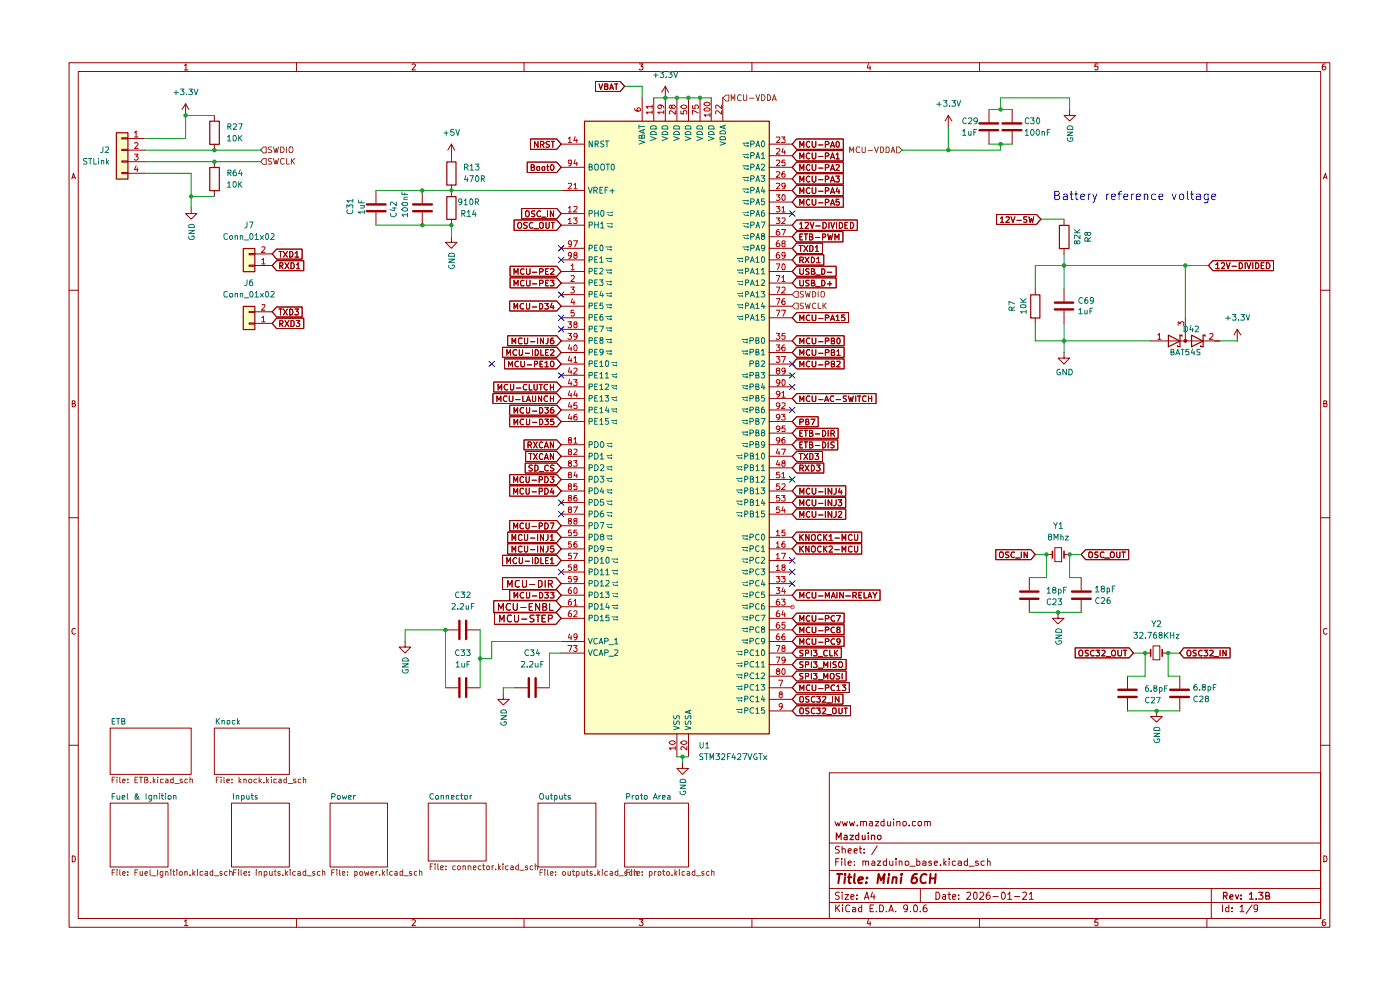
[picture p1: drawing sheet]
<svg xmlns="http://www.w3.org/2000/svg" width="297mm" height="210mm" viewBox="0 0 297 210" stroke-linecap="round" stroke-linejoin="round" font-family="sans-serif">
<g fill="none" stroke="#9b0000" stroke-width=".21">
<path d="M14.7 13.3h267.4v183.4h-267.4zM16.6 15.2h263.6v179.6h-263.6zM39.1 13.9l.4-.3v1.2M39.1 14.8h.8M62.9 13.3v1.9M87.4 13.6h.5l.2 .2-.7 1h.7M111.2 13.3v1.9M135.6 13.6h.8l-.4 .5h.3l.1 .1-.1 .5-.5 .1-.2-.1M159.5 13.3v1.9M184.2 13.5l-.2 .9h.7M184.6 14v.8M207.8 13.3v1.9"/>
<path d="M232.9 13.6h-.6l-.1 .6 .6-.1 .1 .6-.1 .1h-.4l-.2-.1M256 13.3v1.9M281.1 13.6h-.4l-.2 1 .3 .2h.2l.3-.2v-.4l-.2-.1h-.5l-.1 .1M15.2 37.9l.4-1.1 .4 1.1M15.3 37.6h.6M280.8 37.9l.4-1.1 .3 1.1M280.8 37.6h.6M14.7 61.6h1.9M280.2 61.6h1.9M15.3 85.6h.5l.1-.2v-.3l-.6-.1v1.3l.6-.1 .1-.3-.2-.3M280.8 85.6h.5l.1-.2v-.3l-.6-.1v1.3l.6-.1 .1-.3-.2-.3M14.7 109.8h1.9"/>
<path d="M280.2 109.8h1.9M16 133.4l-.2-.1a.65 .65 0 0 0-.6 .6 .65 .65 0 0 0 .6 .6l.2-.1M281.5 133.4l-.2-.1a.65 .65 0 0 0-.6 .6 .65 .65 0 0 0 .6 .6l.2-.1M14.7 158.1h1.9M280.2 158.1h1.9M175.9 163.9h104.3v30.9h-104.3zM175.9 178.8h104.3M177.1 174.3l.4 .9 .2-.7 .3 .7 .3-.9M178.1 179.6l-.5-.1-.3 .2v.4l.5 .2 .3 .4-.2 .2h-.7M178.7 174.3l.3 .9 .2-.7 .3 .7 .3-.9M178.7 179.5v1.4M180.2 174.3l.3 .9 .3-.7 .2 .7 .3-.9"/>
<path d="M181.9 175v.2M182.5 179.5v1.3v.1h.3M182.5 174.3h.6v.9M182.5 174.3v.9M183.1 174.4l.1-.1h.5l.1 .9M184.5 174.3h.5l.1 .9M185.1 174.6h-.5l-.2 .2 .2 .4 .5-.1M185.7 174.3h.7l-.7 .9h.7M186.1 179.4l-1.2 1.9M187.5 174.3h-.5l-.1 .6a.45 .45 0 0 0 .6 .2M187.5 173.7v1.5M188.3 174.3v.8l.4 .1 .2-.2"/>
<path d="M188.9 174.3v.9M189.6 173.7v.1M189.6 174.3v.9M190.3 174.3h.5l.1 .9M190.3 174.3v.9M191.6 174.3h.6l.1 .6-.3 .3h-.2l-.3-.3zM192.9 175v.2M194.2 174.3h-.6v.7l.2 .2 .4-.1M194.8 174.3h.6v.8l-.4 .1-.3-.3zM196.2 174.3h.5l.1 .9M196.2 174.3v.9M196.8 174.4l.1-.1h.4l.1 .9"/>
<path d="M15.3 181.5a.64 .64 0 0 1 .7 .7 .64 .64 0 0 1-.7 .6zM39.1 195.4l.4-.3v1.3M39.1 196.4h.8M62.9 194.8v1.9M87.4 195.2l.5-.1 .2 .2-.7 1.1h.7M111.2 194.8v1.9M135.6 195.1h.8l-.4 .5h.3l.1 .2-.1 .5-.5 .1-.2-.2M159.5 194.8v1.9M175.9 191.4h104.3M175.9 188.5h104.3M175.9 184.7h104.3M177.3 192v1.4"/>
<path d="M177.3 182.8h.5M177.6 192.6l.5 .8M178 182.1h-.7v1.5M178.1 189.3l-.5-.1-.3 .2v.4l.5 .2 .3 .4-.3 .4-.6-.1M178.1 192l-.8 .8M178.6 182.1v.2M178.6 182.6v1M178.7 189.2v.2M178.7 180.2l.2-.2 .4 .2v.7M178.7 189.8v1M178.7 192v.1M178.7 192.5v.9"/>
<path d="M179.2 189.8h.8l-.8 1h.8M179.2 182.1v1.3l.2 .2M179.9 183.1l.7-.1-.2-.4-.5 .2v.6l.3 .2 .3-.1M179.9 180.5l.7-.1-.2-.4-.5 .2v.6l.1 .1h.5M180.3 192.1l-.5-.1-.4 .3 .1 .9 .2 .2 .6-.1M180.5 190.3l.7-.2-.1-.3h-.6v.9h.6M180.9 192.5h.4l.2 .2v.7h-.6v-.4l.6-.2M181.2 180.5l.7-.1-.1-.3-.4-.1-.2 .2 .1 .7h.5M181.3 183.5v.1M181.3 182.7v.1M181.8 190.6v.2M181.8 189.8v.2"/>
<path d="M182.3 180h.5M182.8 192v1.4h-.5l-.2-.7 .3-.2h.4M183.1 182.7l.4-.1 .1 .2v.8M183.1 182.6v1M183.3 180.9h.1M183.3 180.1v.1M183.4 190.8l.5-1.6 .4 1.6M183.5 190.3h.7M183.6 182.8l.3-.2 .3 .1v.9M184.2 195l-.2 .9h.7M184.6 195.5v.9M184.6 192.7h.5"/>
<path d="M185 182.7l.3-.1 .3 .2v.8M185.1 189.2l-.4 1.1h1M185.3 192h-.7v1.4h.7M185.4 189.8v1M185.6 183l-.6 .1-.1 .1 .2 .4 .5-.1M185.9 193.3v.1M186.1 182.6h.8l-.8 1h.8M186.6 192a.81 .81 0 0 1 .9 .4 .81 .81 0 0 1-.3 1h-.6zM188 193.3v.1M188 182.7l-.4-.1-.2 .3 .1 .6h.5M188 182.1v1.5M188.6 193.4l.5-1.4 .4 1.4"/>
<path d="M188.7 182.6v.8l.3 .2 .4-.1M188.7 193.1h.7M189.4 182.6v1M190 193.3v.1M190.1 182.1v.2M190.1 182.6v1M190.8 182.7l.4-.1 .2 .2v.8M190.8 182.6v1M192 182.7h.7v.8h-.7zM192.5 192.6v.2a.52 .52 0 0 1-.8-.2l.2-.6h.4l.2 .1a1.27 1.27 0 0 1-.2 1.3h-.4M193 183.7h1.1M193.1 193.3v.1"/>
<path d="M194 192h.1a.87 .87 0 0 1 .3 1.4l-.5-.1-.1-.8zM194.5 182.7l.4-.1 .3 .3-.1 .6h-.6M194.5 182.1v1.5M195.2 193.3v.1M195.2 188.5v2.9M195.8 182.7l.4-.1 .2 .2v.8M196.4 183l-.6 .1v.4h.6M196.5 192h-.2a1.04 1.04 0 0 0-.3 1.4h.5l.2-.6-.3-.3-.6 .3M197.6 182.7l-.3-.1-.3 .2 .1 .3h.5v.4h-.6M198.2 183.1l.7-.1-.2-.4h-.3l-.2 .2v.6l.2 .2 .4-.1M198.5 189.2a.77 .77 0 0 1 .9 .8 .77 .77 0 0 1-.9 .8zM199.5 183.5v.1"/>
<path d="M200 189.8h.6v1M200.2 182.1v1.5M200.3 183.1l.4 .5M200.6 190.1l-.7 .2 .3 .5 .4-.1M200.7 182.6l-.5 .5M201.1 189.8h.6M201.3 189.2v1.5l.4 .1M201.3 182.1v.2M201.3 182.6v1M202.1 190.3l.7-.2-.1-.3h-.6v.9h.6M202.7 182.7l-.4-.1-.3 .3 .1 .6h.6M203.3 182.7l.4-.1 .3 .2v.8"/>
<path d="M203.4 190.6v.2M203.4 189.8v.2M204 183l-.7 .1-.1 .1 .3 .4 .5-.1M205.1 189.4l.6-.2 .2 .4-.1 .3-.7 .9h.8M205.2 182.7l-.4-.1-.2 .3v.6h.6M205.2 182.1v1.5M205.6 183.7h1.1M206.6 189.4l.3-.2 .4 .4v.8l-.4 .4a.99 .99 0 0 1-.3-1.4zM207.5 182.7l-.3-.1-.3 .3 .1 .2h.5l.1 .3-.2 .2-.5-.1M207.8 194.8v1.9M207.9 189.4l.1-.2h.4l.3 .5-.9 1.1h.9M208.8 182.7l-.4-.1-.3 .3 .1 .6h.6"/>
<path d="M209.5 182.7l.4-.1 .2 .2v.8M209.5 182.1v1.5M209.9 189.2a.85 .85 0 0 0-.7 .7 .85 .85 0 0 0 .4 .9l.4-.2 .1-.5-.3-.3-.6 .3M210.7 190.2h1.1M212.5 189.4l.3-.2a.82 .82 0 0 1 .5 .8 .82 .82 0 0 1-.5 .8l-.3-.2-.1-.4zM213.8 189.7h.2l.2-.5v1.6M213.8 190.8h.8M215.2 190.2h1.1M217 189.4l.2-.2h.3l.3 .5-.9 1.1h.9M218.4 189.7l.4-.5v1.6M218.4 190.8h.8M232.9 195.1h-.6l-.1 .6 .6-.1 .1 .6-.1 .2h-.4l-.2-.2"/>
<path d="M256 194.8v1.9M257 188.5v6.3M259.3 192v1.4M260.7 192v1.4h-.6v-.9h.6M261.4 193.3v.1M261.4 192.5v.2M263.1 192.4l.3-.2 .1-.2v1.4M263.1 193.4h.8M265.6 192l-1.3 1.8M266.8 192.6l-.3 .3-.4-.1-.1-.7 .3-.1 .5 .1v1l-.3 .3h-.4M280.8 181.5a.64 .64 0 0 1 .7 .7 .64 .64 0 0 1-.7 .6zM281.1 195.1l-.4 .1-.2 .9 .3 .3h.2l.3-.3v-.3l-.2-.2h-.5l-.1 .2"/>
</g>
<g fill="none" stroke="#9b0000" stroke-width=".25">
<path d="M177.4 178.1v-1.4l.5 1 .5-1v1.4M179.1 177.2h.5l.1 .9M179.7 177.5l-.6 .1-.1 .2 .2 .3 .5-.1M180.3 177.2h.8l-.8 .9h.8M182.2 177.2h-.5l-.2 .7a.45 .45 0 0 0 .7 .1M182.2 176.7v1.4M182.9 177.2v.8l.4 .1 .2-.2M183.5 177.2v.9M184.2 176.7v.1M184.2 177.2v.9M184.9 177.3l.6-.1 .1 .9M184.9 177.2v.9"/>
<path d="M186.2 177.3l.5-.1 .2 .2v.5l-.2 .2h-.3l-.3-.2zM259.6 190h.6l.1-.5-.2-.2h-.5v1.4M259.9 190l.4 .7M260.9 190.3l.7-.2-.2-.3-.4 .1-.1 .7 .1 .1h.5M262.1 189.8l.3 .9 .4-.9M263.3 190.6v.1M263.3 189.9v.1M265.1 189.7l.4-.4v1.4M265.1 190.7h.8M266.5 190.6v.1M267 189.3h.9l-.5 .6h.3l.2 .2-.1 .5h-.8M268.5 190h.7l.1-.4-.3-.3h-.5v1.4l.8-.1 .1-.3-.4-.3"/>
</g>
<g fill="none" stroke="#9b0000" stroke-width=".42">
<path d="M177.6 185.4h1.1M178.1 185.4l-.3 1.9M179.3 185.4v.2M179.3 186.1l-.2 1.2M179.9 186.1h.7M180.2 185.4l-.2 1.6 .1 .3h.4M181.3 185.4l-.2 1.6 .3 .3M182.1 186.7l.9-.2v-.3a.6 .6 0 0 0-.8 .1v1h.6M183.8 187.2v.1M183.9 186.2h.1l-.1 .1v-.1v.1M186.1 187.3l.3-1.9 .5 1.3 .8-1.3-.3 1.9M188.5 186.1l-.2 1.2"/>
<path d="M188.6 185.4v.2M189.4 186.2l.3-.1 .5 .1-.1 1.1M189.4 186.1l-.1 1.2M191.2 186.1l-.1 1.2M191.3 185.4l-.2 .1h.3l-.1-.1-.1 .2M194.5 185.4a.83 .83 0 0 0-1 .8l-.2 .7 .4 .4h.6l.2-.4-.1-.7a.65 .65 0 0 0-1 .3M196.6 185.6l-.1-.1a.85 .85 0 0 0-1.2 .7v.6a.66 .66 0 0 0 1.1 .4M197.3 186.3h1.1M197.4 185.4l-.2 1.9M198.5 185.4l-.2 1.9"/>
</g>
<g fill="#fff">
<path d="M132.5 170.4h13.6v13.5h-13.6z"/>
<path d="M90.9 170.4h12.2v12.2h-12.2z"/>
<path d="M114.1 170.4h12.3v13.5h-12.3z"/>
<path d="M23.4 170.4h12.2v13.5h-12.2z"/>
<path d="M49.1 170.4h12.3v13.5h-12.3z"/>
<path d="M70 170.4h12.2v13.5h-12.2z"/>
<path d="M23.4 154.4h17.2v9.9h-17.2z"/>
<path d="M45.5 154.4h15.9v9.9h-15.9z"/>
</g>
<g fill="#fdffc4">
<path d="M24.6 28.1h2.5v9.8h-2.5z"/>
<path d="M51.6 65h2.4v4.9h-2.4z"/>
<path d="M51.6 52.7h2.4v4.9h-2.4z"/>
<path d="M124 25.7h39.2v129.9h-39.2z"/>
</g>
<g fill="none" stroke="#9b0000" stroke-width=".21">
<path d="M211.2 116.6h7.5l.9 1-.9 1.1h-7.5zM212.2 117.1h.5a.77 .77 0 0 1-.2 1.2l-.3-.1a.87 .87 0 0 1 0-1.1zM214 117.1h-.6l-.1 .2 .2 .4h.3l.2 .3v.2h-.7M215.2 117.2l-.5-.1a.61 .61 0 0 0-.2 .8 .61 .61 0 0 0 .7 .3M215.5 118.4h.9M216.7 117.1v1.2M217.9 117.1v1.2l-.6-1.2v1.2M222 117.6h1.3M223.8 116.2h1.4v2.9h-1.4zM225.7 117.6h1.2M230.3 116.6h9.1v2.1h-9.1l-.9-1.1zM231 117.3l.1-.2h.5l.1 .2v.8l-.2 .2-.5-.2z"/>
<path d="M232.9 117.1h-.6a.47 .47 0 0 0 .1 .5 .47 .47 0 0 0 .4 .2l.1 .4h-.7M234.2 117.2l-.5-.1-.3 .3v.6l.5 .3 .3-.1M234.4 118.4h1M235.7 117.1h.5a.77 .77 0 0 1-.1 1.2l-.4-.1a.87 .87 0 0 1 0-1.1zM236.9 117.1v.9l.3 .3 .4-.1v-1.1M238 117.1h.8M238.3 117.1v1.2M218.4 122.5v2.7M218.4 127.2v2.7M224.5 129.9v1.3h1.2l-1.2 1.1-1.2-1.1h1.2M228.1 137.4h11.4l1 1.1-1 1h-11.4zM228.9 138.1l.6-.2a.86 .86 0 0 1 0 1.2h-.5l-.1-.4z"/>
<path d="M229.4 122.5v2.7M229.4 127.2v2.7M230.9 138h-.7v.4l.7 .4-.2 .3h-.5M232.1 138a.61 .61 0 0 0-.8 .3 .61 .61 0 0 0 .3 .8l.5-.1M232.5 137.9h.8l-.5 .5 .5 .2-.1 .5-.7-.1M233.8 138l.4-.1 .2 .4-.7 .8h.7M234.7 139.3h.9M235.9 138.1l.5-.2a.86 .86 0 0 1 .1 1.2h-.4a.82 .82 0 0 1-.2-1zM237.2 137.9v1.1l.1 .1h.4l.2-.1v-1.1M238.3 137.9h.7M238.7 137.9v1.2M242.9 138.5h1.2"/>
<path d="M244.6 137h1.4v3h-1.4zM246.6 138.5h1.2M251.1 137.4h9.8v2.1h-9.8l-.8-1zM252.1 137.9a.46 .46 0 0 1 .6 .5l-.2 .7h-.5l-.1-.1a.82 .82 0 0 1 .2-1.1zM253.8 138l-.5-.1-.2 .3 .2 .3 .5 .2v.3l-.7 .1M255 138l-.2-.1a.67 .67 0 0 0-.5 .5 .67 .67 0 0 0 .2 .7l.5-.1M255.4 137.9h.8l-.4 .5 .4 .2v.4l-.2 .1-.6-.1M256.6 138l.5-.1 .3 .3-.8 .9h.8M257.6 139.3h.9M258.8 137.9v1.2M260.1 137.9v1.2l-.7-1.2v1.2M23.4 154.4h17.2v9.9h-17.2z"/>
<path d="M45.5 154.4h15.9v9.9h-15.9zM239.2 143.4v2.7M239.2 148.1v2.7M245.4 150.8v1.2h1.2l-1.2 1.2-1.3-1.2h1.3M250.3 143.4v2.7M250.3 148.1v2.7M23.4 170.4h12.2v13.5h-12.2zM49.1 170.4h12.3v13.5h-12.3zM70 170.4h12.2v13.5h-12.2zM90.9 170.4h12.2v12.2h-12.2zM114.1 170.4h12.3v13.5h-12.3zM132.5 170.4h13.6v13.5h-13.6z"/>
</g>
<path d="M223.3 116.9v1.5M225.7 116.9v1.5M244.1 137.8v1.4M246.6 137.8v1.4" fill="none" stroke="#9b0000" stroke-width=".34"/>
<path d="M216.4 125.5h3.9M216.4 127h3.9M227.4 125.5h4M227.4 127h4M237.2 146.3h3.9M237.2 147.8h3.9M248.2 146.3h4M248.2 147.8h4" fill="none" stroke="#9b0000" stroke-width=".51"/>
<path d="M55.9 33.6h.6v1.3h-.6l-.6-.6z" fill="#fff"/>
<path d="M55.9 33.6h.6v1.3h-.6l-.6-.6zM57.7 33.6l-.7 .1-.1 .3 .3 .2h.2l.3 .4-.2 .2h-.6M58 33.6l.3 1.2 .3-.8 .2 .8 .3-1.2M60.3 33.7l-.6-.1-.2 .3v.7l.2 .2 .6-.1M60.8 33.6v1.2h.6M61.8 33.6v1.2M62 34.1l.5 .7M62.5 33.6l-.7 .7" fill="none" stroke="#806200" stroke-width=".21"/>
<path d="M55.9 31.2h.6v1.2h-.6l-.6-.6z" fill="#fff"/>
<path d="M55.9 31.2h.6v1.2h-.6l-.6-.6zM57.7 31.2h-.6l-.2 .2 .3 .4h.2l.3 .2v.2l-.2 .2h-.6M58 31.2l.3 1.2 .3-.9 .2 .9 .3-1.2M59.5 31.2h.5l.2 .2 .1 .4-.3 .6h-.5zM60.8 31.2v1.2M61.5 31.2h.5l.1 .1 .1 .6-.2 .5h-.5l-.1-.2-.1-.6z" fill="none" stroke="#806200" stroke-width=".21"/>
<path d="M24.7 28.2h2.4v9.8h-2.4zM44.5 25.7h2v4.9h-2zM44.5 35.5h2v4.9h-2zM94.8 34.3h1.9v5h-1.9zM51.6 52.7h2.5v4.9h-2.5zM94.8 41.7h1.9v4.8h-1.9zM51.6 65h2.5v4.9h-2.5zM247.9 71.1l2.4 1.3-2.4 1.1zM250.7 71.3v-.2h-.4v2.4h-.5v-.2" fill="none" stroke="#9b0000" stroke-width=".25"/>
<g fill="none" stroke="#9b0000" stroke-width=".21">
<path d="M126.3 17.3h5.3l.9 1-.9 1.1h-5.3zM127.1 17.8l.3 1.2 .5-1.2M128.3 18.3h.5l.2-.3-.2-.2h-.5v1.2h.5l.2-.1v-.4l-.3-.2M129.4 19l.3-1.2 .4 1.2M129.5 18.6h.6M130.4 17.8h.7M130.7 17.8v1.2M141.1 18.3l-.7 1.3M141.1 18.3l.7 1.3M141.1 18.3v2.5M25.8 29.2h1.3v.3h-1.3zM25.8 31.7h1.3v.2h-1.3z"/>
<path d="M25.8 34.1h1.3v.3h-1.3zM25.8 36.6h1.3v.2h-1.3zM27.1 29.4h3.6M27.1 31.8h3.6M27.1 34.3h3.6M27.1 36.8h3.6M39.4 24.5h.1M39.4 22l-.8 1.2M39.4 22l.7 1.2M39.4 22v2.5M45.5 24.5v1.2M45.5 30.6v1.2"/>
<path d="M45.5 34.3v1.2M95.8 33h.1M95.8 30.6v3.7M95.8 39.2v2.5M95.8 30.6l-.8 1.2M95.8 30.6l.6 1.2M111.8 34.4h6.3l.9 1.1-.9 1.1h-6.3zM112.5 29.5h5.6l.9 1.1-.9 1.1h-5.6zM112.7 35.5h.4l.3-.4-.3-.2h-.4v1.3h.5l.2-.2v-.3l-.3-.2M113.9 35.4h.6v.6l-.2 .2-.4-.2zM114.1 30v1.3l-.7-1.3v1.3M114.6 30.7l.7-.1 .1-.4-.2-.2h-.6v1.3"/>
<path d="M115 30.7l.4 .6M115.1 35.4h.5v.6l-.2 .2-.4-.3zM116 35.3h.4M116.2 34.9v1.2l.2 .1M116.6 30.1l-.5-.1-.3 .2 .2 .4 .6 .3-.3 .4-.5-.1M116.9 35l.2-.1a.68 .68 0 0 1 .4 .6 .68 .68 0 0 1-.4 .7 .81 .81 0 0 1-.2-1.2zM116.9 30h.7M117.3 30v1.3M141.1 20.8h.1M40.6 44v1.3h1.1l-1.1 1.2-1.2-1.2h1.2M45.5 40.4v1.3M52.8 56.2h1.2v.3h-1.2z"/>
<path d="M52.8 53.8h1.2v.2h-1.2zM54 56.3h3.7M54 53.9h3.7M58.7 55.3h5.7v2.1h-5.7l-1-1.1zM58.7 52.8h5.4v2.2h-5.4l-1-1.1zM59.2 53.4h.7M59.4 56.4l.5-.1v-.5l-.5-.1v1.3M59.5 53.4v1.1M59.6 56.4l.4 .6M60.1 53.4l.9 1.1M60.5 55.7l.8 1.3M61 53.4l-.9 1.1"/>
<path d="M61.3 55.7l-.8 1.3M61.5 53.4h.4a.66 .66 0 0 1 .2 .7 .66 .66 0 0 1-.6 .4zM61.7 55.7l.5 .1 .2 .3v.6l-.3 .3h-.4zM62.6 53.7l.4-.3v1.1M62.6 54.5h.7M62.9 56.1l.4-.4v1.3M62.9 57h.7M79.8 40.4v2.7M79.8 45.1v2.7M89.6 40.4v2.7M89.6 45.1v2.7M95.8 50.2v1.2h1.1l-1.1 1.3-1.3-1.3h1.3"/>
<path d="M95.8 46.5v1.3M257.3 55.3h12.9v2.1h-12.9l-.9-1.1zM257.9 56.1l.4-.4v1.3M257.9 57h.8M259.1 55.9l.2-.2h.3l.2 .2v.4l-.7 .7h.7M260.2 55.7l.3 1.3 .4-1.3M261.4 56.5h.9M262.9 55.7a.52 .52 0 0 1 .7 .4v.6l-.7 .3zM264.2 55.7v1.3M264.5 55.7l.4 1.3 .5-1.3M265.8 55.7v1.3M266.4 55.7a.64 .64 0 0 1 .6 .7 .64 .64 0 0 1-.6 .6z"/>
<path d="M267.6 56.3h.4M268.1 55.7h-.5v1.3h.5M268.7 55.7a.65 .65 0 0 1 .7 .7 .65 .65 0 0 1-.7 .6zM52.8 68.5h1.2v.3h-1.2zM52.8 66.1h1.2v.2h-1.2zM54 68.6h3.7M54 66.1h3.7M58.7 67.5h5.7v2.2h-5.7l-1-1.1zM58.7 65.1h5.4v2.1h-5.4l-1-1.1zM59.2 65.5h.7M59.4 68.7l.5-.1v-.5l-.5-.1v1.3M59.5 65.5v1.3"/>
<path d="M59.6 68.7l.4 .6M60.1 65.5l.9 1.3M60.5 68l.8 1.3M61 65.5l-.9 1.3M61.3 68l-.8 1.3M61.5 65.5a.64 .64 0 0 1 .7 .7 .64 .64 0 0 1-.7 .6zM61.7 68h.4l.3 .3v.6l-.3 .4h-.4zM62.6 65.5h.7l-.4 .6h.4v.5l-.2 .2h-.4l-.1-.2M62.8 68h.8l-.4 .5 .3 .1v.6l-.5 .1-.2-.2M247.8 72.3h7.4M251.5 69.9v2.4M262.5 72.3h.1"/>
<path d="M262.5 69.9l-.7 1.1M262.5 69.9l.7 1.1M262.5 69.9v2.4M106.6 117.8h11.5l.9 1.1-.9 1.1h-11.5zM107.5 119.6v-1.3l.4 .8 .4-.8v1.3M107.7 115.3h10.4l.9 1.1-.9 1.1h-10.4zM107.7 112.9h10.4l.9 1.1-.9 1.1h-10.4zM108.1 110.4h10l.9 1.1-.9 1.1h-10zM108.1 100.7h10l.9 1-.9 1.1h-10zM108.1 103.1h10l.9 1.1-.9 1.1h-10zM108.6 117.1v-1.3l.5 .9 .3-.9v1.3M108.6 114.7v-1.3l.5 .9 .3-.9v1.3"/>
<path d="M109 112.2v-1.3l.4 1 .4-1v1.3M109 102.4v-1.3l.4 .9 .4-.9v1.3M109 104.8v-1.2l.4 .9 .4-.9v1.2M109.6 118.4l-.2-.1a.64 .64 0 0 0-.6 .6 .64 .64 0 0 0 .6 .7l.2-.2M110.2 118.3v1.1l.1 .2h.3l.2-.3v-1M110.7 116l-.4-.2-.3 .4 .1 .7 .2 .2 .4-.2M110.7 113.6l-.4-.2-.3 .3v.6l.2 .3 .3 .1 .2-.2M111.1 111.1l-.4-.2-.4 .4 .1 .7 .3 .2 .4-.2M111.1 101.3l-.4-.2-.4 .3v.6l.2 .3 .3 .1 .3-.2M111.1 103.7l-.4-.1-.4 .3 .1 .8 .3 .1 .4-.1M111.3 115.8v1.1l.2 .2 .4-.2v-1.1M111.3 113.4v1.1l.2 .2 .4-.3v-1"/>
<path d="M111.4 119.1h1M111.6 110.9v1l.2 .3 .5-.3v-1M111.6 101.1v1l.2 .3 .5-.3v-1M111.6 103.6v1l.2 .2 .5-.2v-1M112.5 116.6h1M112.5 114.1h1M112.9 111.7h.9M112.9 101.9h.9M112.9 104.3h.9M113 118.3v1.3M113.5 118.3a.64 .64 0 0 1 .7 .6 .64 .64 0 0 1-.7 .7zM114.1 113.4v1.3"/>
<path d="M114.1 115.8v1.3M114.4 111.6h.5l.2-.2v-.3l-.2-.2h-.5v1.3M114.4 101.8l.7-.1v-.4l-.2-.2h-.5v1.3M114.4 104.2h.7v-.5l-.2-.1h-.5v1.2M114.7 118.3v1.3h.6M115.3 115.8v1.3l-.7-1.3v1.3M115.3 113.4v1.3l-.7-1.3v1.3M115.6 110.9a.65 .65 0 0 1 .7 .7 .65 .65 0 0 1-.7 .6zM115.6 101.1a.65 .65 0 0 1 .7 .6 .65 .65 0 0 1-.7 .7zM115.6 103.6a.65 .65 0 0 1 .7 .6 .65 .65 0 0 1-.7 .6zM115.7 118.9h.5M116.3 115.8v.9l-.1 .2-.4 .2"/>
<path d="M116.3 113.4v.9l-.5 .4M116.3 118.3h-.6v1.3h.6M116.8 118.6h.1l.2-.3v1.3M116.8 110.9h.7l-.5 1.3M116.8 101.1h.7l-.4 .5 .3 .1 .1 .4-.2 .3h-.4l-.1-.2M116.8 113.7h.1l.2-.3v1.3M116.8 119.6h.7M116.8 114.7h.7M117.1 103.6l-.3 .8h.7M117.4 104v.8M117.4 115.8h-.6v.6l.6-.1 .1 .2v.4l-.2 .2h-.4l-.1-.2M85.9 136.1v1.2h1.2l-1.2 1.2-1.2-1.2h1.2"/>
<path d="M94.5 133.6h2.7M99.1 133.6h2.8M104.7 127.4h13.2l1.1 1.3-1.1 1.3h-13.2zM104.9 129.9h13l1.1 1.3-1.1 1.2h-13zM105.8 129.5v-1.5l.5 1 .5-1v1.5M106 131.9v-1.4l.4 1 .5-1v1.4M106.6 122.5h11.3l1.1 1.3-1.1 1.3h-11.3zM107.7 124.6v-1.5l.4 1 .5-1v1.5M108.1 125.2h10l.9 1.1-.9 1.1h-10zM108.3 128.1l-.6-.1a.7 .7 0 0 0-.4 1 .7 .7 0 0 0 1 .3M108.5 130.6l-.6-.1a.75 .75 0 0 0-.3 .9 .75 .75 0 0 0 .9 .4M108.9 128v1.2a.52 .52 0 0 0 .8 .1v-1.3"/>
<path d="M109.1 126.8v-1.1l.3 .8 .4-.8v1.1M109.1 130.5v1.2l.3 .2h.3l.3-.2v-1.2M110.2 123.2l-.5-.1-.4 .4 .1 .9 .3 .2 .5-.2M110.5 128.9h1.1M110.7 131.3h1.1M110.8 123.1l.1 1.4a.52 .52 0 0 0 .8-.2v-1.2M111.1 125.7a.61 .61 0 0 0-.8 .4 .61 .61 0 0 0 .3 .7h.5M111.7 125.7l.1 1.1h.4l.2-.1v-1M112.3 128.7h.5M112.4 124h1.1M113 128h-.7v1.5h.7M113 126.4h.9"/>
<path d="M113.3 130.5h-.8a.61 .61 0 0 0 .1 .6 .61 .61 0 0 0 .6 .2l.1 .4a.6 .6 0 0 1-.9 .1M113.7 130.5h.9M114.1 130.5v1.4M114.2 123.1h.4l.4 .4v.7l-.4 .4h-.4zM114.5 125.7a.66 .66 0 0 1 .6 .4 .66 .66 0 0 1-.2 .7h-.4zM114.5 128v1.5l-.9-1.5v1.5M115 131.2h.5M115.2 128.7l.6-.1v-.6h-.6v1.5h.5l.3-.3v-.2l-.3-.3M115.6 125.7h.7l-.4 .5 .4 .1v.4l-.1 .1h-.6M115.7 123.1v1.5M115.7 130.5h-.7v1.4h.7M116.3 123.9h.6a.45 .45 0 0 0 .2-.7l-.8-.1v1.5"/>
<path d="M116.3 131.2h.6a.45 .45 0 0 0 .1-.7h-.7v1.4M116.6 128v1.5h.8M116.7 123.9l.5 .7M116.8 125.7h.7l-.4 .5 .4 .1v.4l-.1 .1h-.6M94.5 145.9h2.7M99.1 145.9h2.8M106.8 147.1v1.2h1.2l-1.2 1.2-1.2-1.2h1.2M109.2 145.9h2.7M113.9 145.9h2.7M144.8 161.8v1.2h1.3l-1.3 1.3-1.2-1.3h1.2"/>
</g>
<path d="M28.5 28.1h.2l.2-.3v1.3M28.5 30.4l.2-.2h.3l.3 .3-.8 1h.8M28.5 32.7h.8l-.4 .5 .3 .1 .1 .4-.3 .3h-.3l-.2-.2M28.5 29.1h.8M28.9 35.1l-.4 .9h.8M29.1 35.6v.8M55.5 55.1l.4-.3v1.2M55.5 52.4l.5-.1 .2 .4-.7 .8h.7M55.5 56h.7M55.5 67.4l.4-.3v1.2M55.5 64.7l.6-.1 .1 .4-.7 .8h.7M55.5 68.3h.7" fill="none" stroke="#c10000" stroke-width=".21"/>
<path d="M77.8 43.4h4M77.8 44.8h4M87.6 43.4h4M87.6 44.8h4M97.5 131.7v3.9M98.9 131.7v3.9M97.5 143.9v3.9M98.9 143.9v3.9M112.2 143.9v3.9M113.6 143.9v3.9" fill="none" stroke="#9b0000" stroke-width=".51"/>
<path d="M251.3 72.1h.4v.4h-.4z" fill="#9b0000"/>
<g fill="none" stroke="#9b0000" stroke-width=".21">
<path d="M119 30.6h5M119 35.5h5M136.2 20.8v4.9M138.7 20.8v4.9M141.1 20.8v4.9M143.6 20.8v4.9M146.1 20.8v4.9M148.5 20.8v4.9M150.9 20.8v4.9M153.3 20.8v4.9M163.2 30.6h4.9M163.2 35.5h4.9"/>
<path d="M163.2 33h4.9M163.2 37.9h4.9M108.2 58.9h9.9l.9 1.1-.9 1.1h-9.9zM108.2 56.5h9.9l.9 1.1-.9 1h-9.9zM109.1 58.2v-1.2l.4 .8 .4-.8v1.2M109.1 46.7h9l.9 1.1-.9 1.1h-9zM109.9 47.3l.3-.1 .4 .1 .1 .7-.4 .4-.4-.1zM110.7 44.2h7.4l.9 1.1-.9 1.1h-7.4zM111.2 59.5l-.3-.1a.67 .67 0 0 0-.5 .6 .67 .67 0 0 0 .3 .6l.5-.1M111.2 57.1l-.3-.1a.67 .67 0 0 0-.5 .5 .67 .67 0 0 0 .3 .7l.5-.1M111.5 44.9l.5-.2a.86 .86 0 0 1 0 1.3l-.5-.2zM111.7 59.4v1.1l.1 .1h.5l.1-.1v-1.1"/>
<path d="M111.7 57v1l.1 .2h.5l.1-.2v-1M111.8 47.3h-.6v.4l.5 .1 .1 .4-.2 .2h-.5M113 57.8h.9M113 47.3l-.2-.1a.65 .65 0 0 0-.5 .6 .65 .65 0 0 0 .5 .6l.2-.1M113.3 48.5h.9M113.5 44.8l-.5-.1-.2 .2v.3l.6 .2 .1 .2-.1 .3h-.6M114.5 57.7h.5l.2-.3v-.3l-.7-.1v1.2M114.5 47.3l.2-.1 .5 .1v1l-.2 .1-.5-.1zM114.6 44.9l-.1-.2a.64 .64 0 0 0-.6 .7 .64 .64 0 0 0 .6 .6l.1-.2M114.9 46.1h.9M115.7 57.6h.5M115.8 47.2v1.1l.2 .1h.3l.2-.2v-1"/>
<path d="M116.2 44.7v1.3M116.3 59.4h-.6v1.2h.6M116.3 57h-.6v1.2h.6M116.8 59.4h.7l-.4 .5 .4 .2v.4l-.1 .1-.6-.1M116.8 57.1l.5-.1 .2 .2-.7 1h.7M116.9 47.2h.7M117.3 47.2v1.2M117.4 44.7v1.3l-.6-1.3v1.3M119 57.6h5M119 40.4h5M119 45.3h5M119 47.8h5"/>
<path d="M119 52.7h5M119 55.1h5M163.2 57.6h4.9M163.2 40.4h4.9M163.2 45.3h4.9M163.2 47.8h4.9M163.2 52.7h4.9M163.2 55.1h4.9M163.2 42.9h4.9M163.2 50.2h4.9M211.4 45.5h8.5l.9 1-.9 1.1h-8.5zM212.3 46.3l.3-.3v1.2"/>
<path d="M212.3 47.2h.6M213.4 46.1l.6-.1 .1 .3-.7 .9h.7M214.5 46l.4 1.2 .4-1.2M215.7 46.7h1M217.9 46l-.7 .1v.3l.7 .4-.3 .4-.4-.1M218.3 46l.2 1.2 .3-.9 .2 .9 .3-1.2M225.7 46.5v1.3M225.7 52.7v1.2M106.6 73.7h11.5l.9 1.1-.9 1h-11.5zM107 76.1h11.1l.9 1.1-.9 1h-11.1zM107.5 75.4v-1.2l.4 .8 .4-.8v1.2M107.7 71.2h10.4l.9 1.1-.9 1h-10.4z"/>
<path d="M107.9 77.8v-1.2l.4 .9 .4-.9v1.2M108.1 63.9h10l.9 1.1-.9 1h-10zM108.6 72.9v-1.2l.5 .9 .3-.9v1.2M109.1 65.5v-1.1l.3 .8 .4-.8v1.1M109.1 60.6v-1.2l.4 .9 .4-.9v1.2M109.6 74.3l-.5-.1-.3 .5 .3 .7 .5-.1M110 76.7l-.5-.1a.61 .61 0 0 0-.2 .8 .61 .61 0 0 0 .7 .3M110.2 74.2v1.2h.5l.1-1.2M110.5 76.6v1l.2 .2h.3l.3-.2v-1M110.7 71.8l-.5-.1-.2 .3v.7l.2 .2 .5-.1M111.1 64.4a.61 .61 0 0 0-.8 .4 .61 .61 0 0 0 .3 .7h.5M111.3 71.7v1.2h.5l.1-1.2"/>
<path d="M111.4 74.9h1M111.7 64.4l.1 1.1h.4l.2-.1v-1M111.8 77.4h1M112.5 72.5h1M113 65.1h.9M113 60.2h.9M113 74.2v1.2M113.4 77.2h.5l.2-.4-.2-.2h-.5v1.2M113.5 74.2a.66 .66 0 0 1 .7 .4 .66 .66 0 0 1-.2 .8h-.5zM114.1 71.7v1.2M114.5 64.4a.66 .66 0 0 1 .6 .4 .66 .66 0 0 1-.2 .7h-.4zM114.5 60.1h.5l.2-.2v-.4l-.7-.1v1.2"/>
<path d="M114.6 77.2h.4M114.7 74.2v1.2h.6M115.2 76.6h-.6v1.2h.6M115.3 71.7v1.2l-.7-1.2v1.2M115.6 64.4h.7l-.4 .4 .4 .2v.4l-.1 .1h-.6M115.6 77l.4-.4v1.2M115.6 77.8h.7M115.7 60h.5M115.7 74.8h.5M116.3 71.7v.9l-.2 .3h-.3M116.3 74.2h-.6v1.2h.6M116.8 74.3l.6-.1 .1 .2-.1 .3-.6 .7h.7"/>
<path d="M116.9 76.6h.2a.62 .62 0 0 1 .4 .6 .62 .62 0 0 1-.4 .6 .84 .84 0 0 1-.2-1.2zM117.1 64.3l-.3 .9h.7M117.4 71.7l-.5 .1-.1 .9 .1 .2 .5-.1 .1-.4-.2-.3h-.3l-.2 .3M117.4 64.8v.7M119 72.3h5M119 60h5M119 77.2h5M119 74.8h5M119 62.5h5M119 65h5M119 67.4h5M119 69.9h5"/>
<path d="M119 79.6h5M163.2 72.3h4.9M163.2 60h4.9M163.2 77.2h4.9M163.2 74.8h4.9M163.2 62.5h4.9M163.2 65h4.9M163.2 67.4h4.9M163.2 79.6h4.9M219.6 61.2v1.3M219.6 67.4v1.2M225.7 74.8v1.2h1.2l-1.2 1.2-1.2-1.2h1.2"/>
<path d="M225.7 61.2v2.7M225.7 65.9v2.7M244.1 72.3h3.7M251.3 72.1h.4v.4h-.4zM251.5 67.4v2.5M255.2 72.3h3.6M104.6 83.5h13.5l.9 1-.9 1.1h-13.5zM104.7 81h13.4l.9 1.1-.9 1.1h-13.4zM105.4 85.2v-1.2l.4 .8 .5-.8v1.2M105.7 82.7v-1.2l.3 .9 .4-.9v1.2M107.5 84.1l-.5-.1a.61 .61 0 0 0-.2 .8 .61 .61 0 0 0 .7 .3M107.7 81.6l-.5-.1a.61 .61 0 0 0-.2 .8 .61 .61 0 0 0 .7 .3"/>
<path d="M108 84v.9l.3 .3h.2l.3-.3v-.9M108.1 88.4h10l.9 1-.9 1.1h-10zM108.1 85.9h10l.9 1.1-.9 1.1h-10zM108.3 81.5v1.1l.2 .1h.2l.3-.2v-1M109.1 90.1v-1.2l.3 .9 .4-.9v1.2M109.1 87.6v-1.1l.3 .8 .4-.8v1.1M109.4 84.8h.9M109.6 82.3h.9M110.9 84v1.2h.5M111.1 89l-.5-.1a.61 .61 0 0 0-.2 .8 .61 .61 0 0 0 .7 .3M111.1 86.5h-.5a.61 .61 0 0 0-.2 .7 .61 .61 0 0 0 .7 .4M111.2 93.3h6.9l.9 1-.9 1.1h-6.9z"/>
<path d="M111.4 98.2h6.7l.9 1-.9 1.1h-6.7zM111.5 95.8h6.6l.9 1-.9 1.1h-6.6zM111.7 85.2l.4-1.2 .4 1.2M111.7 88.9v1.1l.1 .1h.3l.3-.3v-.9M111.7 86.5v1.1h.1h.3l.3-.2v-.9M111.8 81.6l-.5-.1a.61 .61 0 0 0-.3 .8 .61 .61 0 0 0 .8 .3M111.8 84.8h.6M112 94.4l.7-.1 .1-.3-.3-.3h-.5v1.3M112.2 96.2h.7M112.3 81.5v1.2h.6M112.4 94.4l.4 .6M112.5 96.2v1.3"/>
<path d="M113 84v1.1a.36 .36 0 0 0 .6-.2v-.9M113 98.7l-.6-.1-.2 .3 .2 .3 .6 .4-.3 .3-.5-.1M113 89.6h.9M113 87.2h.9M113.2 93.7l.8 1.3M113.2 96.2l.8 1.3M113.3 81.5v1a.35 .35 0 0 0 .3 .2 .35 .35 0 0 0 .4-.2v-1M113.5 98.6l.6 .2v.2v.6l-.4 .3h-.2zM114 93.7l-.8 1.3M114 96.2l-.8 1.3M114.4 81.5h.7M114.5 88.9h.4a.66 .66 0 0 1 .2 .8 .66 .66 0 0 1-.6 .4z"/>
<path d="M114.5 86.5h.4a.66 .66 0 0 1 .2 .7 .66 .66 0 0 1-.6 .4zM114.7 81.5v1.2M114.9 84v1.2l-.7-1.2v1.2M115.2 93.9l-.1-.1a.61 .61 0 0 0-.7 .3 .61 .61 0 0 0 .1 .7l.3 .2 .4-.1M115.2 96.4l-.3-.2a.65 .65 0 0 0-.5 .6 .65 .65 0 0 0 .5 .7l.3-.1M115.5 95l.4-1.3 .4 1.3M115.5 97.5l.4-1.3 .4 1.3M115.6 88.9h.7l-.4 .4 .4 .1v.6h-.7M115.6 86.5h.7l-.4 .4 .4 .2v.5h-.7M115.6 94.7h.6M115.6 97.1h.6M116.2 81.6l-.5-.1a.61 .61 0 0 0-.3 .8 .61 .61 0 0 0 .8 .3"/>
<path d="M116.2 84.1l-.5-.1a.61 .61 0 0 0-.3 .8 .61 .61 0 0 0 .8 .3M116.3 98.8l-.3-.2-.4 .4 .1 .8 .3 .1 .3-.1M116.8 81.5v1.2M116.8 84v1.2M116.8 82.1h.6M116.8 84.5h.6M117.4 86.5h-.4l-.2 .2v.9a.42 .42 0 0 0 .6-.1 .42 .42 0 0 0 0-.5l-.4-.1-.2 .2M117.4 93.7v1.3l-.6-1.3v1.3M117.4 88.9h-.6v.5h.6v.6h-.6M117.4 96.2v1.3l-.6-1.3v1.3M117.4 81.5v1.2M117.4 84v1.2"/>
<path d="M117.5 98.7l-.5-.1-.2 .3 .1 .3 .6 .4-.2 .3-.5-.1M119 84.5h5M119 82.1h5M119 87h5M119 89.4h5M119 94.3h5M119 96.8h5M119 99.2h5M163.2 84.5h4.9M163.2 82.1h4.9M163.2 87h4.9M163.2 89.4h4.9"/>
<path d="M163.2 94.3h4.9M163.2 96.8h4.9M163.2 99.2h4.9M163.2 91.9h4.9M114.4 100h.9M119 101.7h5M119 104.2h5M119 106.6h5M119 109.1h5M119 111.5h5M119 114h5M119 116.4h5"/>
<path d="M119 118.9h5M163.2 101.7h4.9M163.2 104.2h4.9M163.2 106.6h4.9M163.2 109.1h4.9M163.2 114h4.9M163.2 116.4h4.9M163.2 118.9h4.9M119 121.3h5M119 123.8h5M119 126.3h5M119 128.7h5"/>
<path d="M119 131.2h5M119 136.1h5M119 138.5h5M163.2 121.3h4.9M163.2 123.8h4.9M163.2 126.3h4.9M163.2 128.7h4.9M163.2 131.2h4.9M163.2 136.1h4.9M163.2 138.5h4.9M163.2 133.6h4.9M143.6 155.6v4.9"/>
<path d="M146.1 155.6v4.9M163.2 141h4.9M163.2 143.4h4.9M163.2 145.9h4.9M163.2 148.3h4.9M163.2 150.8h4.9"/>
</g>
<path d="M124 25.7h39.2v130h-39.2zM224.8 47.8h2v4.9h-2zM218.7 62.5h1.9v5h-1.9zM252.8 71.1l2.4 1.3-2.4 1.1zM255.7 71.3v-.2h-.5v2.4h-.5v-.2" fill="none" stroke="#9b0000" stroke-width=".25"/>
<g fill="none" stroke="#c10000" stroke-width=".21">
<path d="M120.6 29.4l.3-.3v1.1M120.6 39l.6-.1v.3l-.7 .9h.7M120.6 30.2h.6M121.2 34.5l-.2 .2-.3-.1v-.6h.5v.1l-.1 1h-.4M121.8 39.2l.3-.3v1.2M122 29l-.2 .8h.7M122 33.9l-.2 .8h.7M122.3 29.5v.7M122.3 34.4v.7M134.6 23l.1 .4 .3 .2h.7l.2-.5-.3-.2-.4 .1-.1 .1 .1 .5h.2M138.4 23.8h-1.3l.3 .3M138.4 22.6h-1.3l.3 .4"/>
<path d="M138.4 22.3v.7M138.4 23.5v.6M140 22.3l.3 .1v.5l-.5 .1-.3-.2v-.3l.3-.2 .8 .1 .2 .5M140.8 23.8h-1.3l.4 .3M140.8 23.5v.6M142.5 22.5l.3-.2h.2l.3 .2v.3l-.3 .2h-.2l-.3-.2v-.4l-.3-.1-.2 .2v.3l.2 .2 .3-.2M143.3 23.5v.7l-1-.7-.3 .2 .2 .4M144.4 23.6v.5h.6v-.5l.1-.1 .5 .1 .1 .4-.2 .1M144.5 22.4a.75 .75 0 0 1 1.2 .3 .71 .71 0 0 1-.6 .4 .71 .71 0 0 1-.7-.5zM146.9 22.4v.6h.6l-.1-.6 .2-.1h.3l.3 .2-.2 .5M148.2 24l-1.3-.6v.8M149.4 23a.71 .71 0 0 1 1.2 .3l-.2 .3h-.8l-.2-.3z"/>
<path d="M149.4 21.9a.61 .61 0 0 1 .8-.3 .61 .61 0 0 1 .3 .7 .75 .75 0 0 1-1.1-.3zM150.6 24.4h-1.2l.3 .3M150.6 24.1v.6M153.1 23.5v.7l-.9-.7-.4 .2 .1 .4M153.1 22.3v.7l-.9-.7-.4 .2 .1 .5M164.7 29.1h.6l.1 .2-.7 .9h.7M164.7 31.6l.6-.1 .1 .3-.7 .9h.7M164.7 34h.6l.1 .1v.4l-.7 .6h.7M164.7 36.5l.6-.1 .1 .2v.3l-.7 .7h.7M164.7 39l.6-.1 .1 .1v.4l-.7 .7h.7M165.8 29.1h.7l-.4 .4 .4 .1v.6h-.7M166.1 31.4l-.2 .9h.7"/>
<path d="M166.5 36.4l-.5 .1-.1 .9 .2 .2 .4-.1v-.5l-.1-.2h-.3l-.2 .3M166.5 31.9v.8M166.5 34h-.5l-.1 .6 .1-.2h.4l.1 .2v.5h-.6M166.5 39.4l-.1 .2h-.4v-.7l.5 .1v.8l-.5 .3M120.6 44.1l.3-.3v1.2M120.6 46.6l.3-.4v1.2M120.6 45h.6M120.6 47.4h.6M121.2 56.4l.3-.4v1.2M121.2 58.6l.4-.2 .2 .5-.7 .8h.7M121.2 57.2h.6M121.2 51.7v.1h-.5v-.6l.3-.1 .2 .2-.1 1h-.4"/>
<path d="M121.2 54.1v.2h-.5v-.7l.3-.1 .2 .3-.1 .9-.4 .1M121.7 46.2h.7l-.4 .5 .4 .2-.1 .4h-.6M121.7 51.1h.8l-.6 1.2M121.8 43.9l.5-.1 .1 .3-.7 .9h.7M121.8 40.1h.6M121.9 54.1l-.1-.4 .1-.2 .4 .1v.4l-.5 .2v.5l.1 .1h.3l.2-.3-.1-.4h-.1M164.7 41.3h.7l-.4 .5 .4 .2v.4h-.7M164.7 43.8h.7l-.4 .4 .4 .1v.6h-.7M164.7 46.2h.7l-.4 .5h.4v.6h-.7M164.7 56h.7l-.5 1.2M164.7 58.4h.7l-.5 1.3M165.3 48.7h-.4l-.1 .3v.8a.42 .42 0 0 0 .5 0 .42 .42 0 0 0 .1-.6l-.5-.1-.2 .3"/>
<path d="M165.3 51.1a.72 .72 0 0 0-.6 .5 .72 .72 0 0 0 .2 .7h.5a.42 .42 0 0 0-.1-.6 .42 .42 0 0 0-.5 0l-.1 .1M165.3 53.5a.72 .72 0 0 0-.6 .5 .72 .72 0 0 0 .2 .8l.5-.1a.42 .42 0 0 0-.1-.5 .42 .42 0 0 0-.5-.1l-.1 .2M165.8 48.7h.8l-.5 1.2M165.9 44.1l.3-.3v1.2M165.9 46.3l.6-.1v.5l-.7 .7h.7M165.9 58.9l.3-.5v1.3M165.9 45h.6M165.9 59.7h.6M166 41.4l.4-.1 .1 .2v.8a.35 .35 0 0 1-.4 .2 .35 .35 0 0 1-.2-.4zM166.1 51.7l-.2-.4 .1-.1 .4-.1 .1 .4-.1 .2h-.4l-.1 .1v.3l.2 .2h.4v-.6h-.1M166.1 56l.4 .2v.8l-.4 .2a.9 .9 0 0 1 0-1.2zM166.5 54.1v.2h-.5v-.7l.4-.1 .1 .2v.8l-.1 .2-.4 .1"/>
<path d="M120.5 68.3h.7l-.4 .5h.4v.6l-.5 .1-.2-.1M120.5 70.7h.7l-.4 .5h.4v.2v.5l-.5 .1-.2-.2M120.8 73.1l-.2 .9h.7M120.8 75.5l-.2 1h.7M120.8 78l-.2 .9h.7M121.1 60.9h.7l-.4 .5 .4 .1v.6l-.6 .1-.1-.2M121.2 73.6v.8M121.2 76v.9M121.2 78.5v.8M121.4 63.3l-.2 .9h.7M121.8 65.8h-.6v.6l.6-.1a.45 .45 0 0 1 0 .6 .45 .45 0 0 1-.6 .1v-.1M121.8 76l.3-.4v1.3"/>
<path d="M121.8 78.2l.4-.1 .2 .3-.7 .9h.7M121.8 63.8v.8M121.8 76.9h.6M121.9 68.8l-.1-.1v-.3l.1-.1h.4v.5h-.4l-.1 .1v.5l.1 .1h.3l.2-.2v-.3l-.2-.2M122 73.2a.68 .68 0 0 1 .4 .6 .68 .68 0 0 1-.4 .6l-.2-.2v-.8zM122.4 71.2l-.2 .3-.4-.1v-.5l.4-.2a.72 .72 0 0 1 .2 .8 .72 .72 0 0 1-.6 .5M164.7 60.9h.7l-.5 1.3M164.7 63.3h.7l-.5 1.3M164.7 65.8h.7l-.5 1.3M164.7 70.7h.7l-.4 .5 .4 .2v.3l-.2 .3h-.3l-.2-.2M164.7 73.2h.7l-.4 .5 .4 .1v.4l-.2 .2h-.3l-.2-.1M164.7 75.6h.7l-.4 .5 .4 .2v.3l-.2 .3h-.3l-.2-.2"/>
<path d="M164.9 78.6l-.2-.2 .1-.2h.6v.2l-.7 .4v.3l.2 .2h.3l.2-.2v-.3l-.2-.2M165.8 65.8h.8l-.5 1.3M165.8 75.6h.8l-.5 1.3M165.9 61.1l.1-.2h.4l.1 .2v.4l-.7 .7h.7M166.5 63.3a.72 .72 0 0 0-.6 .6 .72 .72 0 0 0 .2 .7l.4-.2v-.5h-.4l-.2 .2M166.5 73.2h-.3a.93 .93 0 0 0-.2 1.2h.4l.1-.1v-.5l-.5-.1-.1 .1M166.5 70.7h-.5l-.1 .6 .6-.1v.6l-.1 .2h-.4l-.1-.2M166.5 78.6l-.1 .2h-.4v-.6h.5v.8l-.1 .3h-.4M245.6 71l.4-.3v1.3M245.6 72h.7M249.9 69v-.7l.5 .4 .2-.4h.5l-.1 .7M256.6 70.9l.2-.2h.3l.2 .2v.3l-.8 .8h.8"/>
<path d="M120.8 80.4l-.2 1h.7M120.8 82.9l-.2 .9h.7M120.8 85.4l-.2 .9h.7M120.8 87.8l-.2 .9h.7M120.8 93.3l-.2-.2a.35 .35 0 0 1 .3-.3 .35 .35 0 0 1 .3 .3l-.5 .3v.6h.5v-.4l-.2-.3M120.8 95.8l-.2-.3a.35 .35 0 0 1 .3-.2 .35 .35 0 0 1 .3 .2l-.5 .4v.5h.5v-.1v-.3l-.2-.2M120.8 98.2l-.2-.2a.35 .35 0 0 1 .3-.3 .35 .35 0 0 1 .3 .3l-.5 .3v.6h.5v-.2v-.4l-.2-.1M121.2 81v.8M121.2 83.4v.9M121.2 85.9v.7M121.2 88.3v.8M121.7 80.5h.7l-.4 .5h.3v.7l-.5 .1-.1-.2"/>
<path d="M121.7 97.7h.7l-.4 .4 .4 .3-.1 .5-.6-.1M121.8 93.1l.3-.3v1.2M121.8 95.3h.4l.2 .3-.7 .8h.7M121.8 94h.6M122 82.9l-.2 .9h.7M122.3 85.4h-.5v.6l.5-.1 .1 .2-.1 .5-.5-.1M122.3 87.9l-.5 .3v.8l.5 .1v-.7l-.4-.1-.1 .3M122.3 83.4v.9M165 95.2l-.3 .9h.7M165 97.6l-.3 1h.7M165.3 95.7v.7M165.3 98.1v.8"/>
<path d="M165.4 81v.2a.42 .42 0 0 1-.6 0 .42 .42 0 0 1 0-.6l.4-.1a.72 .72 0 0 1 .2 .8 .72 .72 0 0 1-.5 .5M165.4 83.5v.2a.42 .42 0 0 1-.6-.1 .42 .42 0 0 1 0-.5l.4-.1a.72 .72 0 0 1 .2 .7 .72 .72 0 0 1-.5 .6M165.4 85.9v.2a.42 .42 0 0 1-.6 0 .42 .42 0 0 1 0-.6h.6a.98 .98 0 0 1-.2 1.1h-.3M165.4 88.4v.2a.42 .42 0 0 1-.6-.1 .42 .42 0 0 1 0-.5h.6a.98 .98 0 0 1-.2 1.1h-.3M165.4 90.9v.1a.42 .42 0 0 1-.6 0 .42 .42 0 0 1 0-.6h.6a.98 .98 0 0 1-.2 1.1h-.3M165.4 93.3l-.2 .3h-.3l-.2-.3 .1-.4h.6a.98 .98 0 0 1-.2 1.1h-.3M165.8 87.9h.7l-.4 .4 .4 .2v.5h-.7M165.8 95.3h.8l-.5 1.1M165.9 83.3l.3-.3v1.3M165.9 85.5h.6v.4l-.7 .7h.7M165.9 84.3h.6M166 80.6l.3-.1 .2 .3v.7l-.2 .3-.3-.2z"/>
<path d="M166.1 98.2l-.2-.2 .1-.2h.5v.3l-.5 .2v.6l.5-.1v-.5l-.1-.1M166.5 92.8l-.5 .1-.1 .9 .1 .2 .5-.1v-.5l-.1-.2h-.3l-.2 .3M166.5 90.4h-.5l-.1 .5 .1-.1h.4l.1 .1v.6h-.6M120.8 100.7l-.2-.3a.35 .35 0 0 1 .3-.2 .35 .35 0 0 1 .3 .2l-.5 .4v.6h.5v-.2v-.3l-.2-.2M120.8 103.1l-.2-.2 .1-.3h.5v.5l-.6 .3 .1 .4h.5v-.2v-.2l-.2-.3M120.8 105.6l-.2-.3 .1-.2h.5v.2l-.2 .3a.4 .4 0 0 0-.4 .2 .4 .4 0 0 0 .1 .5l.5-.1a.36 .36 0 0 0-.2-.6M120.8 108l-.2-.2 .1-.3h.5v.3l-.2 .2a.4 .4 0 0 0-.4 .3 .4 .4 0 0 0 .1 .4l.5-.1a.36 .36 0 0 0-.2-.6M120.8 110.5l-.2-.3 .1-.2h.5v.2l-.2 .3a.36 .36 0 0 0-.4 .4 .36 .36 0 0 0 .5 .3 .36 .36 0 0 0 .1-.6l-.2-.1M121.2 112.5h-.5l-.1 .5 .1-.1 .5 .1v.6h-.6M121.2 114.9h-.5l-.1 .6 .1-.2 .5 .1v.6h-.6M121.2 117.4h-.5l-.1 .5h.6v.6h-.6M121.2 119.8h-.5l-.1 .5h.6v.6h-.6"/>
<path d="M121.7 107.5h.8l-.6 1.2M121.7 117.4h.8l-.6 1.1M121.9 110.5l-.1-.1v-.3l.5-.1v.4l-.5 .2v.5l.4 .1a.35 .35 0 0 0 .2-.4 .35 .35 0 0 0-.2-.3M122 100.1l-.2 .8h.7M122.3 102.6h-.5v.6l.4-.1 .2 .2-.1 .5-.5-.1M122.3 105.1h-.4l-.1 .2v.9l.5 .1v-.7l-.4-.1-.1 .3M122.3 112.5h-.5v.5l.4-.1 .2 .2-.1 .5h-.5M122.3 114.9h-.4l-.1 .3v.8h.5v-.6l-.4-.1-.1 .3M122.3 100.6v.8M164.7 112.8l.3-.3v1.1M164.7 115.2l.3-.3v1.2M164.7 117.7l.3-.3v1.1"/>
<path d="M164.7 113.6h.7M164.7 116.1h.7M164.7 118.5h.7M165.4 100.2h-.6l-.1 .6 .2-.2h.3l.2 .3v.3l-.1 .2-.6-.1M165.4 102.6h-.6l-.1 .6 .2-.1h.3l.2 .2v.3l-.1 .2-.6-.1M165.4 105.1h-.6l-.1 .6 .2-.2h.3l.2 .3v.4h-.7M165.4 107.5h-.6l-.1 .6 .2-.1h.3l.2 .2v.4h-.7M165.8 105.1h.7l-.4 .4 .4 .2v.5h-.7M165.8 117.4h.8l-.5 1.1M165.9 100.5l.3-.3v1.2M165.9 102.7l.6-.1v.5l-.7 .7h.7M165.9 101.4h.6"/>
<path d="M166.1 107.5l-.2 .8h.7M166.5 114.9l-.5 .1-.1 .8 .2 .3 .4-.1v-.5l-.1-.2-.4 .1-.1 .2M166.5 108v.7M166.5 112.5h-.5l-.1 .5 .1-.1h.4l.1 .1v.6h-.6M120.5 136.9h.8l-.5 1.3M120.8 134.5l-.2 .8h.7M121.2 122.3h-.5l-.1 .5h.6v.6h-.6M121.2 124.6a.72 .72 0 0 0-.6 .6 .72 .72 0 0 0 .2 .7l.4-.1v-.4a.35 .35 0 0 0-.3-.3 .35 .35 0 0 0-.3 .3M121.2 127.1a.72 .72 0 0 0-.6 .5 .72 .72 0 0 0 .2 .8l.4-.1v-.4a.35 .35 0 0 0-.3-.3 .35 .35 0 0 0-.3 .3M121.2 129.6a.72 .72 0 0 0-.6 .5 .72 .72 0 0 0 .2 .7l.4-.1v-.4a.35 .35 0 0 0-.3-.2 .35 .35 0 0 0-.3 .2M121.2 134.9v.8M121.7 136.9h.7l-.4 .5 .3 .1v.6l-.5 .1-.1-.2"/>
<path d="M121.8 127.5l.3-.4v1.3M121.8 129.7l.4-.1 .2 .4-.7 .8h.7M121.8 128.4h.6M121.9 120.3l-.1-.4 .5-.1v.4l-.5 .2v.5l.4 .1a.35 .35 0 0 0 .2-.3 .35 .35 0 0 0-.2-.4M122 124.6a.71 .71 0 0 1 .4 .7 .71 .71 0 0 1-.3 .6l-.3-.2v-.8zM122.4 122.8l-.1 .1h-.5v-.5l.5-.1 .1 .1-.1 1-.5 .1M122.4 135.1l-.1 .1-.5-.1v-.5l.1-.1 .4 .1a.85 .85 0 0 1-.2 1.1h-.3M164.7 120.2l.3-.4v1.2M164.7 122.3h.7l-.4 .4 .4 .1v.6h-.7M164.7 124.6h.7l-.4 .6h.4v.6h-.7M164.7 136.9h.7l-.5 1.3M164.7 139.4h.7l-.5 1.2"/>
<path d="M164.7 121h.7M165.3 127.1a.72 .72 0 0 0-.6 .5 .72 .72 0 0 0 .2 .8l.5-.1a.42 .42 0 0 0-.1-.6 .42 .42 0 0 0-.5 0l-.1 .2M165.3 129.6a.72 .72 0 0 0-.6 .5 .72 .72 0 0 0 .2 .7l.5-.1a.42 .42 0 0 0-.1-.5 .42 .42 0 0 0-.5-.1l-.1 .2M165.3 132a.72 .72 0 0 0-.6 .5 .72 .72 0 0 0 .2 .8h.3l.2-.3v-.4l-.5-.1-.2 .3M165.3 134.5a.72 .72 0 0 0-.6 .5 .72 .72 0 0 0 .2 .7h.3l.2-.2v-.4l-.5-.1-.2 .2M165.8 122.3h.7l-.4 .4 .4 .1v.6h-.7M165.8 127.1h.7l-.4 .5 .4 .1v.6h-.7M166.1 120.3l-.2-.2 .1-.3h.5v.4l-.5 .2a.36 .36 0 0 0 .1 .6l.4-.1v-.5l-.1-.1M166.1 124.6l-.2 .9h.7M166.1 129.6l-.2 .8h.7M166.1 137.5l-.2-.3 .1-.2 .4-.1 .1 .4-.1 .2h-.4l-.1 .2v.2l.2 .3 .4-.2v-.4l-.1-.1M166.5 134.5a.72 .72 0 0 0-.6 .5 .72 .72 0 0 0 .2 .7l.4-.1v-.5l-.4-.1-.2 .2"/>
<path d="M166.5 125.1v.8M166.5 130v.8M166.5 132h-.5l-.1 .6h.6v.5l-.1 .2h-.4l-.1-.2M166.5 139.9v.2h-.5v-.6l.4-.1 .1 .1v.8l-.1 .3h-.4M142.1 157.3a.61 .61 0 0 1 .7-.2 .61 .61 0 0 1 .4 .6 .61 .61 0 0 1-.7 .3 .61 .61 0 0 1-.4-.7zM143.3 158.7h-1.3l.3 .3M143.3 158.3v.7M144.5 157.3a.61 .61 0 0 1 .7-.2 .61 .61 0 0 1 .4 .6 .61 .61 0 0 1-.7 .3 .61 .61 0 0 1-.4-.7zM145.7 158.3v.8l-.9-.8-.4 .3 .2 .4M164.9 142.3l-.2-.2 .2-.3h.3l.2 .4-.7 .4v.2l.2 .3h.3l.2-.3v-.2l-.2-.3M165.2 144.3h.8l-.5 1.3M165.5 147.2l-.2-.2 .2-.3h.3l.2 .5h-.5l-.2 .3v.3l.2 .2 .5-.2v-.4l-.2-.2"/>
<path d="M166 149.7v.2l-.5 .1-.2-.3v-.3l.2-.2 .5 .2v.7l-.2 .3-.4 .1M166.1 141.8l.4 .3v.7l-.2 .3a.75 .75 0 0 1-.2-1.3z"/>
</g>
<path d="M223.8 64.2h3.9M223.8 65.6h3.9" fill="none" stroke="#9b0000" stroke-width=".51"/>
<g fill="none" stroke="#007070" stroke-width=".21">
<path d="M124.8 39.7l.4 1.3 .5-1.3M125 35.4l.6-.1 .1-.2-.3-.3h-.4v1.3l.7-.2v-.3l-.3-.2M125.7 29.9v1.3l-.7-1.3v1.3M126.2 35l.2-.2 .5 .2v.9l-.2 .2-.5-.2zM126.2 30.6l.7-.1v-.4l-.1-.2h-.6v1.3M126.6 30.6l.3 .6M127.7 34.8a.46 .46 0 0 1 .6 .4v.5a.46 .46 0 0 1-.6 .4 .86 .86 0 0 1 0-1.3zM127.9 39.7h-.6v1.3h.6M128.1 30l-.4-.1-.3 .3 .1 .3 .6 .2v.3l-.2 .2-.5-.1M128.4 29.9h.8M128.6 34.8h.7M128.8 29.9v1.3"/>
<path d="M129 39.7h-.6v1.3M129 34.8v1.3M129.8 34.9l.3-.1 .2 .3v.7l-.2 .3a.71 .71 0 0 1-.3-1.2zM135.6 29.7l1.1 .5-1.1 .4M135.6 26.5v.8M135.6 26.9h1.1M136.1 29v-.3l.2-.1 .4 .1v.6h-1.1v-.5l.4-.1 .1 .6M136.4 27.6v.6M136.7 27.4l-1.1 .5 1.1 .4M138 29l1.2 .4-1.2 .4M138 28.1a.66 .66 0 0 1 .8-.2 .66 .66 0 0 1 .4 .6h-1.2zM138 26.9l.3-.2h.6l.3 .2v.5h-1.2z"/>
<path d="M140.5 29l1.2 .4-1.2 .4M140.5 28.1a.66 .66 0 0 1 .7-.2 .66 .66 0 0 1 .5 .6h-1.2zM140.5 26.9l.2-.2h.7l.3 .2v.5h-1.2zM142.9 29l1.2 .4-1.2 .4M142.9 28.1a.66 .66 0 0 1 .8-.2 .66 .66 0 0 1 .4 .6h-1.2zM142.9 26.9l.3-.2h.7l.2 .2v.5h-1.2zM145.4 29l1.2 .4-1.2 .4M145.4 28.1a.66 .66 0 0 1 .7-.2 .66 .66 0 0 1 .5 .6h-1.2zM145.4 26.9l.2-.2h.7l.3 .3v.4h-1.2zM147.8 29l1.2 .4-1.2 .4M147.8 28.1a.66 .66 0 0 1 .8-.2 .66 .66 0 0 1 .4 .6h-1.2zM147.8 26.9l.3-.2h.7l.2 .3v.4h-1.2z"/>
<path d="M150.3 29l1.2 .4-1.2 .4M150.3 28.1a.66 .66 0 0 1 .7-.2 .66 .66 0 0 1 .5 .6h-1.2zM150.3 26.9l.2-.2h.7l.3 .3v.4h-1.2zM152.7 30.1l1.2 .3-1.2 .4M152.7 29.1l.3-.1h.7l.2 .3v.3h-1.2zM152.7 28a.66 .66 0 0 1 .8-.3 .66 .66 0 0 1 .4 .7h-1.2zM153.6 26.7v.6M153.9 26.5l-1.2 .4 1.2 .5M157.5 30.4h1.3M157.5 32.8h1.3M157.5 35.2h1.3M157.5 37.6h1.3"/>
<path d="M157.8 30.6l.3 .3M157.8 33.1l.3 .3M157.8 35.5l.2 .3 .8 .1M157.8 38l.3 .3M158.1 31h.7M158.1 33.4h.7M158.1 38.3h.7M158.5 30.2l.3 .2M158.5 30.8l.3 .2M158.5 32.7l.3 .1M158.5 33.2l.3 .2M158.5 35.1l.3 .1"/>
<path d="M158.5 35.7l.3 .2M158.5 37.6h.3M158.5 38.2l.3 .1M158.8 30.4l-.3 .1M158.8 31l-.3 .1M158.8 32.8l-.3 .1M158.8 33.4l-.3 .2M158.8 35.2l-.3 .2M158.8 35.9l-.3 .1M158.8 37.6l-.3 .2M158.8 38.3l-.3 .1M159.3 30.6l.6-.1 .1-.3-.2-.3h-.5v1.3"/>
<path d="M159.3 33h.5l.2-.4-.2-.2h-.5v1.2M159.3 35.5h.5l.2-.4-.2-.3h-.5v1.3M159.3 37.9h.5l.2-.4-.2-.2h-.5v1.2M160.4 31.2l.4-1.3 .3 1.3M160.4 33.6l.4-1.2 .3 1.2M160.4 36.1l.4-1.3 .3 1.3M160.4 38.5l.4-1.2 .3 1.2M160.4 30.8h.6M160.4 33.3h.6M160.4 35.7h.6M160.4 38.2h.6M161.5 37.3h.7l-.4 .5 .4 .1v.4l-.2 .2h-.4l-.1-.1"/>
<path d="M161.5 32.7l.4-.3v1.2M161.5 35l.5-.2 .2 .3-.7 1h.7M161.5 33.6h.7M161.8 29.9a.68 .68 0 0 1 .4 .6 .68 .68 0 0 1-.4 .7l-.3-.3v-.7zM161.8 39.6l-.3 1h.8M125 45.3l.6-.1 .1-.5-.7-.1v1.3M125 47.8l.6-.1 .1-.5-.7-.1v1.3M125 52.7l.6-.1 .1-.5-.7-.1v1.2M125 55.1l.6-.1 .1-.5h-.7v1.1M125 57.6l.6-.1 .1-.5-.7-.1v1.2M125 60h.6l.1-.6h-.7v1.1M126 40.4h.5l.3-.4-.3-.3h-.5v1.3"/>
<path d="M126.2 44.6v1.3M126.2 47.1v1.3M126.2 45.2h.7M126.2 47.7h.7M126.2 52.6h.4M126.2 55h.4M126.2 57.5h.4M126.2 60h.4M126.3 40.4l.5 .6M126.8 52h-.6v1.2h.6M126.8 54.5h-.6v1.1h.6M126.8 56.9h-.6v1.2h.6"/>
<path d="M126.8 59.4h-.6v1.1h.6M126.9 44.6v1.3M126.9 47.1v1.3M127.2 59.4h.7l-.4 .4 .4 .2v.5h-.7M127.3 54.8l.3-.3v1.1M127.3 57l.4-.1 .2 .3-.7 .9h.7M127.3 40.3h.4M127.3 55.6h.6M127.3 52.1l.4-.1a.91 .91 0 0 1 .1 1.2l-.5-.1zM127.4 47.4l.4-.3v1.3M127.4 48.4h.7M127.5 44.7l.4-.1 .2 .3v.7l-.2 .3-.4-.2z"/>
<path d="M128.4 40.3h.4M128.5 52.4h1.3M128.5 54.8h1.3M128.5 57.3h1.3M128.5 59.7h1.3M128.7 45h1.2M128.7 47.5h1.2M128.8 52.7l.3 .3h.7M128.8 55.2l.3 .2h.7M128.8 57.6l.3 .3h.7M129 45.4l.2 .2M129 47.8l.2 .3"/>
<path d="M129.2 45.7h.7M129.2 48.1h.7M129.4 40.5h.9M129.5 52.2l.3 .2M129.5 52.9l.3 .1M129.5 54.7l.3 .1M129.5 55.3l.3 .1M129.5 57.1l.3 .2M129.5 57.8l.3 .1M129.5 59.6l.3 .1M129.8 44.9l.1 .1M129.8 45.5l.1 .2"/>
<path d="M129.8 47.4l.1 .1M129.8 48l.1 .1M129.8 52.4l-.3 .1M129.8 53l-.3 .1M129.8 54.8l-.3 .2M129.8 55.4l-.3 .2M129.8 57.3l-.3 .2M129.8 57.9l-.3 .2M129.8 59.7l-.3 .2M129.9 40.1v.9M129.9 45l-.1 .2M129.9 45.7l-.1 .1"/>
<path d="M129.9 47.5l-.1 .1M129.9 48.1l-.1 .1M156.3 54.8h1.3M156.3 57.3h1.3M156.3 59.7h1.3M156.7 55.2l.3 .3M156.7 57.6l.3 .3M157 55.4h.6M157 57.9h.6M157.4 54.7l.2 .1M157.4 55.3l.2 .1M157.4 57.1l.2 .2"/>
<path d="M157.4 57.8l.2 .1M157.4 59.6l.2 .1M157.5 45h1.3M157.5 47.5h1.3M157.5 52.4h1.3M157.5 40.1h1.3M157.5 42.6h1.3M157.5 49.9h1.3M157.6 54.8l-.2 .2M157.6 55.4l-.2 .2M157.6 57.3l-.2 .2M157.6 57.9l-.2 .2"/>
<path d="M157.6 59.7l-.2 .2M157.8 40.4l.3 .3M157.8 42.9l.3 .3M157.8 45.4l.3 .2M157.8 47.8l.3 .3M157.8 50.3l.3 .3M157.9 52.7l.2 .3h.7M158.1 45.7h.7M158.1 48.1h.7M158.1 40.8h.7M158.1 43.2h.7M158.1 50.6h.7"/>
<path d="M158.2 55.1h.4l.2-.2v-.4h-.6v1.1M158.2 57.6h.4l.2-.3v-.3l-.6-.1v1.2M158.2 60h.5l.1-.2v-.4h-.6v1.1M158.5 40l.3 .1M158.5 40.6l.3 .2M158.5 42.5l.3 .1M158.5 43.1l.3 .1M158.5 44.9l.3 .1M158.5 45.5l.3 .2M158.5 47.4l.3 .1M158.5 48l.3 .1M158.5 49.8l.3 .1"/>
<path d="M158.5 50.4l.3 .2M158.5 52.2l.3 .2M158.5 52.9l.3 .1M158.8 40.1l-.3 .2M158.8 40.8l-.3 .1M158.8 42.6l-.3 .1M158.8 43.2l-.3 .1M158.8 45l-.3 .2M158.8 45.7l-.3 .1M158.8 47.5l-.3 .1M158.8 48.1l-.3 .1M158.8 49.9l-.3 .2"/>
<path d="M158.8 50.6l-.3 .1M158.8 52.4l-.3 .1M158.8 53l-.3 .1M159.2 55.6l.4-1.1 .4 1.1M159.2 58.1l.4-1.2 .4 1.2M159.3 40.4h.5l.2-.4-.2-.3h-.5v1.3M159.3 42.9h.5l.2-.5-.2-.2h-.5v1.2M159.3 45.3h.5l.2-.2-.1-.4-.6-.1v1.3M159.3 47.8h.5l.2-.3-.1-.3-.6-.1v1.3M159.3 50.2h.5l.2-.2-.1-.4-.6-.1v1.3M159.3 52.7h.5l.2-.3-.1-.3-.6-.1v1.2M159.3 55.3h.6"/>
<path d="M159.3 57.8h.6M160.4 41l.4-1.3 .3 1.3M160.4 43.4l.4-1.2 .3 1.2M160.4 45.9l.4-1.3 .3 1.3M160.4 48.4l.4-1.3 .3 1.3M160.4 50.8l.4-1.3 .3 1.3M160.4 53.2l.4-1.2 .3 1.2M160.4 54.8l.3-.3v1.1M160.4 57.2l.3-.3v1.2M160.4 59.7l.3-.3v1.1M160.4 55.6h.6M160.4 58.1h.6"/>
<path d="M160.4 40.7h.6M160.4 43h.6M160.4 45.5h.6M160.4 47.9h.6M160.4 50.4h.6M160.4 52.8h.6M161.5 47.1h.8l-.6 1.3M161.5 57.2l.4-.3v1.2M161.5 59.4h.5l.2 .3-.7 .8h.7M161.5 58.1h.7M161.6 54.5h.3a.84 .84 0 0 1 .2 1.1h-.4l-.2-.1zM161.7 50.1l-.2-.1v-.4h.6v.4l-.6 .2v.4l.2 .2h.3l.2-.2v-.3l-.2-.2"/>
<path d="M162.1 44.6l-.4 .1-.2 .3v.7l.5 .2 .2-.3v-.3l-.1-.2h-.5l-.1 .2M162.1 40.1v.9M162.1 42.2h-.6v.6l.6-.1 .1 .2v.3l-.2 .2-.5-.1M162.2 52.5l-.2 .3-.5-.1v-.6l.5-.1 .2 .3-.1 .8-.5 .1M125 62.4h.6l.1-.5-.7-.1v1.2M125 64.9h.6l.1-.5-.7-.1v1.2M125 67.3h.6l.1-.5-.7-.1v1.2M125 69.8h.6l.1-.5-.7-.1v1.2M125 72.2h.6l.1-.5-.7-.1v1.2M125 74.7h.6l.1-.5-.7-.1v1.2M125 77.1h.6l.1-.5h-.7v1.1M125 79.6h.6l.1-.5-.7-.1v1.2"/>
<path d="M126.2 62.4h.4M126.2 64.9h.4M126.2 67.3h.4M126.2 69.8h.4M126.2 72.2h.4M126.2 74.7h.4M126.2 77.1h.4M126.2 79.6h.4M126.8 61.8h-.6v1.2h.6M126.8 64.3h-.6v1.2h.6M126.8 66.7h-.6v1.2h.6M126.8 69.2h-.6v1.2h.6"/>
<path d="M126.8 71.6h-.6v1.2h.6M126.8 74.1h-.6v1.2h.6M126.8 76.6h-.6v1.1h.6M126.8 79h-.6v1.2h.6M127.2 69.2h.8l-.5 1.2M127.3 76.9l.3-.3v1.1M127.3 79.3l.3-.3v1.2M127.3 77.7h.6M127.5 61.7l-.2 1h.7M127.5 72.1l-.2-.2v-.3h.6v.3l-.2 .2a.4 .4 0 0 0-.4 .3 .4 .4 0 0 0 0 .4l.6-.1a.36 .36 0 0 0-.2-.6M127.9 64.3h-.6v.6l.1-.2 .5 .1v.7l-.6-.1M127.9 66.7h-.4l-.2 .5v.7h.6v-.7h-.4l-.2 .2"/>
<path d="M127.9 62.2v.8M127.9 74.6l-.2 .3-.4-.1v-.7h.6v.2l-.1 .9-.5 .1M128.4 79.3l.4-.3v1.2M128.5 62.2h1.3M128.5 64.7h1.3M128.5 67.1h1.3M128.5 69.6h1.3M128.5 72h1.3M128.5 74.5h1.3M128.6 76.6h.4a.77 .77 0 0 1-.2 1.1l-.4-.2v-.8zM128.8 60.1l.3 .2h.7M128.8 62.5l.3 .3h.7"/>
<path d="M128.8 65l.3 .2h.7M128.8 67.5l.3 .2h.7M128.8 69.9l.3 .3h.7M128.8 72.4l.3 .2h.7M128.8 74.8l.3 .3h.7M129.5 60.3h.3M129.5 62l.3 .2M129.5 62.7l.3 .1M129.5 64.5l.3 .2M129.5 65.2h.3M129.5 66.9l.3 .2M129.5 67.5l.3 .2"/>
<path d="M129.5 69.4l.3 .2M129.5 70l.3 .2M129.5 71.9l.3 .1M129.5 72.4l.3 .2M129.5 74.3l.3 .2M129.5 74.9l.3 .2M129.7 76.9h1.2M129.7 79.4h1.2M129.8 60.3l-.3 .2M129.8 62.2l-.3 .2M129.8 62.8l-.3 .2M129.8 64.7l-.3 .1"/>
<path d="M129.8 65.2l-.3 .2M129.8 67.1l-.3 .2M129.8 67.7l-.3 .2M129.8 69.6l-.3 .1M129.8 70.2l-.3 .1M129.8 72l-.3 .2M129.8 72.6l-.3 .2M129.8 74.5l-.3 .1M129.8 75.1l-.3 .1M130 79.6l.3 .3M130 77.3l.3 .2h.6M130.3 80h.6"/>
<path d="M130.7 76.8l.2 .1M130.7 77.4l.2 .1M130.7 79.2l.2 .2M130.7 79.8l.2 .2M130.9 76.9l-.2 .2M130.9 77.5l-.2 .2M130.9 79.4l-.2 .2M130.9 80l-.2 .2M156.3 62.2h1.3M156.3 64.7h1.3M156.3 67.1h1.3M156.7 60.1l.2 .2h.7"/>
<path d="M156.7 62.5l.3 .3M156.7 65l.3 .3M156.7 67.5l.2 .2h.7M157 62.8h.6M157 65.2h.6M157.4 72h1.2M157.4 74.5h1.2M157.4 79.4h1.2M157.4 60.3h.2M157.4 62l.2 .2M157.4 62.7l.2 .1M157.4 64.5l.2 .2"/>
<path d="M157.4 65.2h.2M157.4 66.9l.2 .2M157.4 67.5l.2 .2M157.6 60.3l-.2 .2M157.6 62.2l-.2 .2M157.6 62.8l-.2 .2M157.6 64.7l-.2 .1M157.6 65.2l-.2 .2M157.6 67.1l-.2 .2M157.6 67.7l-.2 .2M157.7 79.6l.3 .3M157.7 72.4l.3 .2h.6"/>
<path d="M157.7 74.8l.3 .3h.6M158 80h.6M158.2 62.4h.5l.1-.2v-.3l-.6-.1v1.2M158.2 64.9h.5l.1-.2v-.3l-.6-.1v1.2M158.2 67.3h.5l.1-.1-.1-.5h-.5v1.2M158.4 71.9l.2 .1M158.4 72.4l.2 .2M158.4 74.3l.2 .2M158.4 74.9l.2 .2M158.4 79.2l.2 .2M158.4 79.8l.2 .2M158.6 72l-.2 .2"/>
<path d="M158.6 72.6l-.2 .2M158.6 74.5l-.2 .1M158.6 75.1l-.2 .1M158.6 79.4l-.2 .2M158.6 80l-.2 .2M159.1 72.2h.6l.2-.4-.2-.2h-.6v1.2M159.1 74.7h.6l.2-.4-.2-.2h-.6v1.2M159.1 77.1h.6l.2-.4-.2-.1h-.6v1.1M159.1 79.6h.6l.2-.4-.2-.2h-.6v1.2M159.2 60.5l.4-1.1 .4 1.1M159.2 63l.4-1.2 .4 1.2M159.2 65.5l.4-1.2 .4 1.2"/>
<path d="M159.2 67.9l.4-1.2 .4 1.2M159.3 60.2h.6M159.3 62.7h.6M159.3 65.1h.6M159.3 67.6h.6M160.4 62.2l.3-.4v1.2M160.4 64.6l.3-.3v1.2M160.4 67.1l.3-.4v1.2M160.4 72.2h.4l.2-.1-.1-.5h-.5v1.2h.6v-.4l-.2-.2M160.4 74.7h.4l.2-.2-.1-.4h-.5v1.2l.6-.1v-.3l-.2-.2M160.4 77.1h.4l.2-.1-.1-.4h-.5v1.1h.6v-.4l-.2-.2M160.4 79.6h.4l.2-.2-.1-.4h-.5v1.2l.6-.1v-.3l-.2-.2"/>
<path d="M160.4 60.5h.6M160.4 63h.6M160.4 65.5h.6M160.4 67.9h.6M161.5 61.8h.7l-.4 .4 .4 .3v.3l-.1 .2-.6-.1M161.5 79h.7l-.4 .4 .4 .3-.1 .4h-.6M161.5 71.8l.2-.2 .4 .1a.87 .87 0 0 1 0 1.1l-.5-.1zM161.5 74.4l.4-.3v1.2M161.5 76.6h.6l.1 .3-.7 .8h.7M161.5 75.3h.7M161.8 64.2l-.3 .8h.8M162.1 64.7v.8"/>
<path d="M162.1 66.7h-.6v.6l.5-.1 .2 .2v.3l-.1 .2-.6-.1M125 82.1l.7-.1v-.5h-.7v1.1M125 84.5l.7-.1v-.4l-.7-.1v1.2M125 87l.7-.1v-.4l-.7-.1v1.2M125 89.4l.7-.1v-.4l-.7-.2v1.3M125 94.3l.7-.1v-.4l-.7-.1v1.2M125 96.8l.7-.1v-.4l-.7-.2v1.3M125 99.2h.7v-.5l-.7-.1v1.2M126.2 93.7a.65 .65 0 0 1 .7 .6 .65 .65 0 0 1-.7 .6zM126.2 96.1a.65 .65 0 0 1 .7 .6 .65 .65 0 0 1-.7 .7zM126.2 98.6a.65 .65 0 0 1 .7 .6 .65 .65 0 0 1-.7 .6zM126.2 82h.4"/>
<path d="M126.2 84.4h.4M126.2 86.9h.4M126.2 89.3h.4M126.8 81.5h-.6v1.1h.6M126.8 83.9h-.6v1.2h.6M126.8 86.4h-.6v1.2h.6M126.8 88.7h-.6v1.3h.6M127.3 81.8l.3-.3v1.1M127.3 84.3l.3-.4v1.2M127.3 86.7l.3-.3v1.2M127.3 89.2l.3-.5v1.3M127.3 80.2h.6"/>
<path d="M127.3 82.6h.6M127.3 85.1h.6M127.3 87.6h.6M127.3 90h.6M127.3 96.5l.4-.4v1.3M127.3 98.7l.2-.1h.4l.2 .2-.1 .4-.7 .6h.8M127.3 97.4h.8M127.5 93.7h.2a.68 .68 0 0 1 .4 .6 .68 .68 0 0 1-.4 .6l-.4-.5zM128.4 83.9h.7l-.4 .4 .4 .3-.1 .4h-.6M128.4 81.5h.6l.1 .3-.7 .8h.7M128.4 80.2h.7M128.7 94.1h1.1"/>
<path d="M128.7 96.6h1.1M128.7 99h1.1M128.7 86.3l-.3 .8h.8M128.9 94.4l.2 .3h.7M128.9 96.8l.2 .3 .7 .1M128.9 99.3l.2 .3h.7M129 88.7h-.6v.6h.6l.1 .5-.2 .2-.5-.1M129 86.7v.9M129.7 81.8h1.2M129.7 84.3h1.2M129.7 86.8h1.2M129.7 89.2h1.2"/>
<path d="M129.7 94l.1 .1M129.7 94.5l.1 .2M129.7 96.4l.1 .2M129.7 97l.1 .2M129.7 98.9l.1 .1M129.7 99.5l.1 .1M129.8 94.1l-.1 .1M129.8 94.7l-.1 .2M129.8 96.6l-.1 .1M129.8 97.2l-.1 .1M129.8 99l-.1 .1M129.8 99.6l-.1 .2"/>
<path d="M130 82.1l.1 .3h.8M130 84.6l.3 .2M130 87l.3 .3M130 89.5l.3 .3M130.3 84.9h.6M130.3 87.3h.6M130.3 89.8h.6M130.7 81.7l.2 .1M130.7 82.3l.2 .1M130.7 84.1l.2 .2M130.7 84.7l.2 .2M130.7 86.6l.2 .2"/>
<path d="M130.7 87.2l.2 .1M130.7 89l.2 .2M130.7 89.6l.2 .2M130.9 81.8l-.2 .2M130.9 82.4l-.2 .2M130.9 84.3l-.2 .2M130.9 84.9l-.2 .2M130.9 86.8l-.2 .1M130.9 87.3l-.2 .2M130.9 89.2l-.2 .2M130.9 89.8l-.2 .2M156.2 96.6h1.2"/>
<path d="M156.2 99h1.2M156.5 96.8l.2 .3 .7 .1M156.5 99.3l.2 .3h.7M157.3 96.4l.1 .2M157.3 97l.1 .2M157.3 98.9l.1 .1M157.3 99.5l.1 .1M157.4 81.8h1.2M157.4 84.3h1.2M157.4 86.8h1.2M157.4 89.2h1.2M157.4 94.1h1.2"/>
<path d="M157.4 91.7h1.2M157.4 96.6l-.1 .1M157.4 97.2l-.1 .1M157.4 99l-.1 .1M157.4 99.6l-.1 .2M157.7 82.1l.1 .3h.8M157.7 84.6l.3 .2M157.7 87l.3 .3M157.7 89.5l.3 .3M157.7 91.9l.3 .3M157.7 94.4l.3 .3M158 84.9h.6"/>
<path d="M158 87.3h.6M158 89.8h.6M158 94.7h.6M158 92.3h.6M158 96.8l.6-.1 .1-.3-.3-.3h-.4v1.3M158 99.2h.6l.1-.4-.3-.2h-.4v1.2M158.4 81.7l.2 .1M158.4 82.3l.2 .1M158.4 84.1l.2 .2M158.4 84.7l.2 .2M158.4 86.6l.2 .2M158.4 87.2l.2 .1"/>
<path d="M158.4 89l.2 .2M158.4 89.6l.2 .2M158.4 91.5l.2 .2M158.4 92.1l.2 .2M158.4 94l.2 .1M158.4 94.5l.2 .2M158.6 81.8l-.2 .2M158.6 82.4l-.2 .2M158.6 84.3l-.2 .2M158.6 84.9l-.2 .2M158.6 86.8l-.2 .1M158.6 87.3l-.2 .2"/>
<path d="M158.6 89.2l-.2 .2M158.6 89.8l-.2 .2M158.6 91.7l-.2 .1M158.6 92.3l-.2 .1M158.6 94.1l-.2 .1M158.6 94.7l-.2 .2M159.1 82.1l.7-.1 .1-.4-.2-.1h-.6v1.1M159.1 84.5l.7-.1 .1-.3-.2-.2h-.6v1.2M159.1 87l.7-.1 .1-.4-.2-.1h-.6v1.2M159.1 89.4l.7-.1 .1-.3-.3-.3h-.5v1.3M159.1 91.9l.7-.1 .1-.3-.3-.3h-.5v1.3M159.1 94.3l.7-.1 .1-.3-.3-.2h-.5v1.2"/>
<path d="M159.2 96.7h.5l.2-.3-.3-.3h-.4v1.3h.5l.2-.2v-.3l-.3-.2M159.2 99.2h.5l.2-.4-.3-.2h-.4v1.2h.5l.2-.1v-.4l-.3-.1M160.4 82h.5l.1-.5h-.6v1.1h.6v-.4l-.2-.2M160.4 84.4h.5l.1-.4-.6-.1v1.2l.6-.1v-.3l-.2-.3M160.4 86.9h.5l.1-.4-.6-.1v1.2l.6-.1v-.4l-.2-.2M160.4 89.3h.5l.1-.4-.2-.2h-.4v1.3l.6-.1v-.3l-.2-.3M160.4 91.8h.5l.1-.4-.2-.2h-.4v1.3l.6-.1v-.4l-.2-.2M160.4 94.2h.5l.1-.4-.2-.1h-.4v1.2l.6-.1v-.3l-.2-.3M160.4 96.5l.3-.4v1.3M160.4 98.9l.3-.3v1.2M160.4 97.4h.6M160.4 99.8h.6"/>
<path d="M161.5 88.7h.8l-.6 1.3M161.5 98.9l.4-.3v1.2M161.5 99.8h.7M161.7 91.8l-.2-.4 .5-.2 .2 .3-.2 .3-.5 .1v.5l.2 .1h.3l.2-.3v-.2l-.2-.2M161.8 81.4l-.3 .8h.8M161.8 96.1a.68 .68 0 0 1 .4 .6 .68 .68 0 0 1-.4 .7l-.3-.3v-.7zM162.1 86.4h-.4l-.2 .2v.9a.42 .42 0 0 0 .6-.1 .42 .42 0 0 0 0-.5l-.4-.1-.2 .3M162.1 81.8v.8M162.1 83.9h-.6v.5l.5-.1 .2 .3-.1 .4h-.6M162.2 94.2l-.1 .2-.6-.1v-.5l.5-.1a.87 .87 0 0 1-.1 1.2h-.3M125 101.7l.7-.1v-.4l-.7-.2v1.3M125 104.2l.6-.1 .1-.5-.7-.1v1.2"/>
<path d="M125 106.6l.6-.1 .1-.4-.7-.2v1.3M125 109.1l.6-.1 .1-.4-.7-.2v1.3M125 111.5l.6-.1 .1-.4-.7-.2v1.3M125 114l.6-.1 .1-.4-.7-.2v1.3M125 116.4l.6-.1 .1-.5h-.7v1.2M125 118.9l.6-.1 .1-.5-.7-.1v1.3M126.2 101a.65 .65 0 0 1 .7 .7 .65 .65 0 0 1-.7 .6zM126.2 103.5a.65 .65 0 0 1 .7 .6 .65 .65 0 0 1-.7 .6zM126.2 105.9a.65 .65 0 0 1 .7 .7 .65 .65 0 0 1-.7 .6zM126.2 108.4a.65 .65 0 0 1 .7 .6 .65 .65 0 0 1-.7 .7zM126.2 110.8a.65 .65 0 0 1 .7 .7 .65 .65 0 0 1-.7 .6zM126.2 113.3a.65 .65 0 0 1 .7 .6 .65 .65 0 0 1-.7 .7z"/>
<path d="M126.2 115.8a.65 .65 0 0 1 .7 .6 .65 .65 0 0 1-.7 .6zM126.2 118.2a.65 .65 0 0 1 .7 .6 .65 .65 0 0 1-.7 .7zM127.3 101h.8l-.4 .5 .3 .1 .1 .4-.2 .3h-.4l-.2-.2M127.3 110.8h.8l-.5 1.3M127.3 118.5h.2l.2-.3v1.3M127.3 119.5h.8M127.6 113.8l-.3-.2 .3-.3h.3l.2 .3-.2 .2h-.3l-.3 .3v.2l.3 .3h.3l.2-.3v-.2l-.2-.3M127.7 103.5l-.4 .8h.8M127.9 108.4l-.4 .2-.2 .8 .3 .3h.3l.2-.3v-.3l-.2-.2h-.4l-.2 .2M127.9 103.9v.8M128 105.9h-.6l-.1 .6 .6-.1 .2 .5-.2 .3h-.4l-.2-.2M128.1 116.3l-.1 .1a.42 .42 0 0 1-.5 0 .42 .42 0 0 1-.1-.6h.5a.72 .72 0 0 1 .2 .7 .72 .72 0 0 1-.6 .5"/>
<path d="M128.6 118.3l.4-.1 .2 .3v.7l-.2 .3-.4-.2zM128.7 101.5h1.1M128.7 103.9h1.1M128.7 106.3h1.1M128.7 108.8h1.1M128.7 111.2h1.1M128.7 113.7h1.1M128.7 116.1h1.1M128.9 101.7l.2 .3 .7 .1M128.9 104.2l.2 .3h.7M128.9 106.7l.2 .2 .7 .1M128.9 109.1l.2 .3h.7"/>
<path d="M128.9 111.6l.2 .3h.7M128.9 114l.2 .3 .7 .1M128.9 116.5l.2 .3h.7M129.7 101.3l.1 .2M129.7 101.9l.1 .2M129.7 103.8l.1 .1M129.7 104.4l.1 .1M129.7 106.2l.1 .1M129.7 106.8l.1 .2M129.7 108.7l.1 .1M129.7 109.3l.1 .1M129.7 111.1l.1 .1"/>
<path d="M129.7 111.7l.1 .2M129.7 113.6l.1 .1M129.7 114.2l.1 .2M129.7 116l.1 .1M129.7 116.6l.1 .2M129.8 118.6h1.2M129.8 101.5l-.1 .1M129.8 102.1l-.1 .1M129.8 103.9l-.1 .1M129.8 104.5l-.1 .2M129.8 106.3l-.1 .2M129.8 107l-.1 .2"/>
<path d="M129.8 108.8l-.1 .1M129.8 109.4l-.1 .2M129.8 111.2l-.1 .2M129.8 111.9l-.1 .1M129.8 113.7l-.1 .1M129.8 114.4h-.1M129.8 116.1l-.1 .2M129.8 116.8l-.1 .1M130.1 118.9l.2 .3 .7 .1M130.9 118.5l.1 .1M130.9 119.1l.1 .2M131 118.6l-.1 .2"/>
<path d="M131 119.3l-.1 .1M156.2 101.5h1.2M156.2 103.9h1.2M156.2 106.3h1.2M156.2 108.8h1.2M156.5 101.7l.2 .3 .7 .1M156.5 104.2l.2 .3h.7M156.5 106.7l.2 .2 .7 .1M156.5 109.1l.2 .3h.7M157.3 101.3l.1 .2M157.3 101.9l.1 .2M157.3 103.8l.1 .1"/>
<path d="M157.3 104.4l.1 .1M157.3 106.2l.1 .1M157.3 106.8l.1 .2M157.3 108.7l.1 .1M157.3 109.3l.1 .1M157.4 113.7h1.2M157.4 116.1h1.2M157.4 118.6h1.2M157.4 101.5l-.1 .1M157.4 102.1l-.1 .1M157.4 103.9l-.1 .1M157.4 104.5l-.1 .2"/>
<path d="M157.4 106.3l-.1 .2M157.4 107l-.1 .2M157.4 108.8l-.1 .1M157.4 109.4l-.1 .2M157.7 114l.3 .3M157.7 116.5l.1 .2 .8 .1M157.7 118.9l.3 .3M158 114.4h.6M158 119.3h.6M158 101.7l.6-.1 .1-.3-.3-.3h-.4v1.3M158 104.2h.4l.3-.5-.3-.2h-.4v1.2M158 106.6h.4l.3-.4-.3-.3h-.4v1.3"/>
<path d="M158 109.1h.4l.3-.5-.3-.2h-.4v1.3M158.4 113.6l.2 .1M158.4 114.2l.2 .2M158.4 116l.2 .1M158.4 116.6l.2 .2M158.4 118.5l.2 .1M158.4 119.1l.2 .2M158.6 113.7l-.2 .1M158.6 114.4h-.2M158.6 116.1l-.2 .2M158.6 116.8l-.2 .1M158.6 118.6l-.2 .2"/>
<path d="M158.6 119.3l-.2 .1M159.1 114h.5l.3-.4-.3-.3h-.5v1.3M159.1 116.4h.5l.3-.2-.1-.4h-.7v1.2M159.1 118.9h.5l.3-.3-.1-.3-.7-.1v1.3M159.2 101.6h.5l.2-.3-.3-.3h-.4v1.3h.5l.2-.2v-.3l-.3-.2M159.2 104.1l.6-.1 .1-.3-.3-.2h-.4v1.2h.5l.2-.1v-.4l-.3-.1M159.2 106.5l.6-.1 .1-.2-.3-.3h-.4v1.3h.5l.2-.2v-.3l-.3-.2M159.2 109l.6-.1 .1-.3-.3-.2h-.4v1.3h.5l.2-.2v-.4l-.3-.1M160.4 101.4l.3-.4v1.3M160.4 103.8l.3-.3v1.2M160.4 106.3l.3-.4v1.3M160.4 108.7l.3-.3v1.3"/>
<path d="M160.4 102.3h.6M160.4 104.7h.6M160.4 107.2h.6M160.4 109.7h.6M161 113.5l-.2-.2a.65 .65 0 0 0-.5 .6 .65 .65 0 0 0 .5 .7l.2-.2M161 115.8h-.2a.65 .65 0 0 0-.5 .6 .65 .65 0 0 0 .5 .6l.2-.1M161 118.3l-.2-.1a.6 .6 0 0 0-.5 .7 .6 .6 0 0 0 .7 .5v-.1M161.5 103.5h.7l-.4 .5 .3 .1 .1 .4-.2 .2h-.4l-.1-.1M161.5 101.2l.5-.2 .2 .4-.7 .9h.7M161.5 116.1l.4-.3v1.2M161.5 118.3l.5-.1 .2 .3-.7 1h.7M161.5 117h.7"/>
<path d="M161.8 105.9l-.3 .9h.8M161.8 113.3a.68 .68 0 0 1 .4 .6 .68 .68 0 0 1-.4 .7l-.3-.3v-.7zM162.1 106.4v.8M162.1 108.4h-.6v.6l.6-.1 .1 .2v.3l-.2 .3-.5-.2M124.8 135.4l.4 1.2 .5-1.2M124.8 137.9l.4 1.1 .5-1.1M125 121.3h.6l.1-.6h-.7v1.2M125 123.8l.6-.1 .1-.5-.7-.1v1.2M125 126.3l.6-.1 .1-.5-.7-.1v1.2M125 128.7l.6-.1 .1-.5-.7-.1v1.2M125 131.1h.6l.1-.5-.7-.1v1.2M126.2 120.7a.65 .65 0 0 1 .7 .6 .65 .65 0 0 1-.7 .6z"/>
<path d="M126.2 123.1a.66 .66 0 0 1 .7 .4 .66 .66 0 0 1-.2 .8h-.5zM126.2 125.6a.66 .66 0 0 1 .7 .4 .66 .66 0 0 1-.2 .8h-.5zM126.2 128a.66 .66 0 0 1 .7 .4 .66 .66 0 0 1-.2 .8h-.5zM126.2 130.5a.66 .66 0 0 1 .7 .4 .66 .66 0 0 1-.2 .8h-.5zM126.8 135.5h-.1a.46 .46 0 0 0-.7 .1v.7l.2 .3 .6-.1M126.8 137.9h-.6l-.2 .2v.7l.2 .2h.6M127.1 136.6l.4-1.2 .4 1.2M127.1 139l.4-1.1 .4 1.1M127.2 136.2h.6M127.2 138.7h.6M127.3 121l.4-.3v1.2M127.3 123.5l.4-.4v1.2"/>
<path d="M127.3 125.9l.4-.3v1.2M127.3 128.4l.4-.4v1.2M127.3 130.8l.4-.3v1.2M127.3 121.9h.8M127.3 124.3h.8M127.3 126.8h.8M127.3 129.2h.8M127.3 131.7h.8M128.3 136h.6l.1-.2v-.3l-.7-.1v1.2M128.3 138.4h.6l.1-.1v-.4h-.7v1.1M128.4 125.6h.8l-.4 .4 .4 .2v.5h-.8M128.5 121l.4-.3v1.2"/>
<path d="M128.5 123.2h.7v.4l-.8 .7h.8M128.5 121.9h.7M128.8 127.9l-.3 1h.8M129.1 128.5v.7M129.2 130.5h-.6l-.1 .6 .2-.2h.3l.2 .2v.5h-.7M129.2 136.7h.9M129.2 139.2h.9M129.8 121h1.2M129.8 123.5h1.2M129.8 126h1.2M129.8 128.4h1.2M129.8 130.9h1.2"/>
<path d="M130.1 121.4l.2 .3h.7M130.1 123.8l.2 .3 .7 .1M130.1 126.3l.3 .3M130.1 128.7l.3 .3M130.1 131.2l.2 .3h.7M130.4 135.7l.3-.3v1.2M130.4 137.9h.6l.1 .5-.8 .6h.8M130.4 136.6h.7M130.4 126.5h.6M130.4 129h.6M130.9 120.9l.1 .1M130.9 121.6l.1 .1"/>
<path d="M130.9 123.3l.1 .2M130.9 124l.1 .2M130.9 125.8l.1 .2M130.9 126.5h.1M130.9 128.2l.1 .2M130.9 128.9l.1 .1M130.9 130.7l.1 .2M130.9 131.4l.1 .1M131 121l-.1 .2M131 121.7l-.1 .1M131 123.5l-.1 .2M131 124.2l-.1 .1"/>
<path d="M131 126l-.1 .1M131 126.5l-.1 .2M131 128.4l-.1 .2M131 129l-.1 .2M131 130.9l-.1 .1M131 131.5l-.1 .1M156.2 138.2h1.2M156.6 138.6l.1 .2h.7M157.3 138.1l.1 .1M157.3 138.7l.1 .1M157.4 121h1.2M157.4 123.5h1.2"/>
<path d="M157.4 126h1.2M157.4 128.4h1.2M157.4 130.9h1.2M157.4 133.3h1.2M157.4 135.8h1.2M157.4 138.2l-.1 .2M157.4 138.8l-.1 .2M157.7 121.4l.3 .3M157.7 123.8l.1 .3 .8 .1M157.7 126.3l.3 .2h.6M157.7 128.7l.3 .3h.6M157.7 131.2l.3 .3h.6"/>
<path d="M157.7 133.7l.3 .2h.6M157.7 136.1l.3 .3h.6M158 121.7h.6M158 138.4h.5l.2-.1-.1-.4h-.6v1.1M158.4 120.9l.2 .1M158.4 121.6l.2 .1M158.4 123.3l.2 .2M158.4 124l.2 .2M158.4 125.8l.2 .2M158.4 126.5h.2M158.4 128.2l.2 .2M158.4 128.9l.2 .1"/>
<path d="M158.4 130.7l.2 .2M158.4 131.4l.2 .1M158.4 133.2l.2 .1M158.4 133.8l.2 .1M158.4 135.6l.2 .2M158.4 136.3l.2 .1M158.6 121l-.2 .2M158.6 121.7l-.2 .1M158.6 123.5l-.2 .2M158.6 124.2l-.2 .1M158.6 126l-.2 .1M158.6 126.5l-.2 .2"/>
<path d="M158.6 128.4l-.2 .2M158.6 129l-.2 .2M158.6 130.9l-.2 .1M158.6 131.5l-.2 .1M158.6 133.3l-.2 .2M158.6 133.9l-.2 .2M158.6 135.8l-.2 .1M158.6 136.4l-.2 .1M159.1 121.3h.5l.3-.2-.1-.4h-.7v1.2M159.1 123.8h.5l.3-.3-.1-.3-.7-.1v1.2M159.1 126.3h.5l.3-.3-.1-.3-.7-.1v1.2M159.1 128.7h.5l.3-.2-.1-.4-.7-.1v1.2"/>
<path d="M159.1 131.1h.6l.2-.2-.1-.3-.7-.1v1.2M159.1 133.5h.6l.2-.1-.1-.4-.7-.1v1.2M159.1 136h.6l.2-.2-.1-.3-.7-.1v1.2M159.9 137.9h-.6l-.2 .5 .2 .6h.6M160.4 138.2l.3-.3v1.1M160.4 139h.6M161 120.7h-.2a.6 .6 0 0 0-.5 .6 .6 .6 0 0 0 .7 .5M161 123.2l-.2-.1a.67 .67 0 0 0-.5 .5 .67 .67 0 0 0 .2 .7l.5-.1M161 125.7l-.2-.1a.67 .67 0 0 0-.5 .5 .67 .67 0 0 0 .2 .7l.5-.1M161 128.1l-.2-.1a.67 .67 0 0 0-.5 .5 .67 .67 0 0 0 .2 .7l.5-.1M161 130.6l-.2-.1a.67 .67 0 0 0-.5 .5 .67 .67 0 0 0 .2 .7l.5-.1M161 133l-.2-.1a.67 .67 0 0 0-.5 .6 .67 .67 0 0 0 .2 .6l.5-.1"/>
<path d="M161 135.5l-.2-.1a.67 .67 0 0 0-.5 .5 .67 .67 0 0 0 .2 .7l.5-.1M161.5 120.7h.7l-.4 .5 .4 .1v.4l-.2 .2h-.4l-.1-.1M161.5 130.5h.8l-.6 1.2M161.6 137.9h.5a.94 .94 0 0 1 0 1.1h-.4l-.2-.1zM161.7 133.4h-.2v-.4h.6v.4l-.6 .1 .1 .6h.5l.1-.1-.1-.5-.1-.1M161.8 123l-.3 1h.8M162.1 128l-.6 .3v.8l.6 .1 .1-.2v-.3l-.2-.2h-.3l-.2 .2M162.1 123.5v.8M162.1 125.6h-.6v.6l.5-.2 .2 .3v.3l-.1 .2-.6-.1M162.2 135.9l-.2 .3h-.3l-.2-.2v-.5l.5-.1 .2 .2-.1 .9-.5 .1M142.9 154l1.2 .4-1.2 .4M142.9 152.9v.6l.2 .2 .4-.3v-.2l.3-.3 .3 .2v.6"/>
<path d="M142.9 151.8v.5l.2 .2 .4-.3 .2-.4h.3l.1 .7M145.4 154l1.2 .4-1.2 .4M145.4 152.9v.6l.1 .2 .5-.3v-.2l.2-.3 .3 .1v.7M145.4 151.8v.5l.1 .2 .5-.3 .1-.4h.4v.7M146.2 150.7v.6M146.6 150.6l-1.2 .5 1.2 .3M156.2 140.7h1.2M156.2 143.1h1.2M156.2 145.6h1.2M156.2 148.1h1.2M156.2 150.5h1.2M156.6 141l.2 .3"/>
<path d="M156.6 143.5l.2 .3M156.6 145.9l.2 .3M156.6 148.4l.2 .3M156.6 150.8l.2 .3M156.8 141.3h.6M156.8 143.7h.6M156.8 146.2h.6M156.8 148.6h.6M156.8 151.1h.6M157.3 145.4l.1 .2M157.3 147.9l.1 .2M157.3 150.3l.1 .2"/>
<path d="M157.3 140.5l.1 .2M157.3 141.1l.1 .2M157.3 143l.1 .1M157.3 143.6l.1 .1M157.3 146l.1 .2M157.3 148.5l.1 .1M157.3 150.9l.1 .2M157.4 140.7l-.1 .2M157.4 141.3l-.1 .1M157.4 143.1l-.1 .2M157.4 143.7l-.1 .2M157.4 145.6l-.1 .2"/>
<path d="M157.4 146.2l-.1 .2M157.4 148.1l-.1 .1M157.4 148.6l-.1 .2M157.4 150.5l-.1 .2M157.4 151.1l-.1 .2M158 140.9h.5l.2-.2-.2-.4h-.5v1.2M158 143.4h.5l.2-.5-.2-.1h-.5v1.1M158 145.8h.5l.2-.4-.2-.2h-.5v1.2M158 148.3h.5l.2-.5-.2-.1h-.5v1.2M158 150.7h.5l.2-.4-.2-.2h-.5v1.2M159.9 140.4l-.6-.1-.2 .5 .2 .7 .6-.1M159.9 142.8h-.6l-.2 .5 .2 .6h.6"/>
<path d="M159.9 145.3l-.6-.1a.61 .61 0 0 0-.2 .8 .61 .61 0 0 0 .8 .3M159.9 147.8l-.6-.1a.61 .61 0 0 0-.2 .7 .61 .61 0 0 0 .8 .4M159.9 150.2l-.6-.1a.61 .61 0 0 0-.2 .8 .61 .61 0 0 0 .8 .3M160.4 140.6l.3-.3v1.2M160.4 143.1l.3-.3v1.1M160.4 145.6l.3-.4v1.2M160.4 148l.3-.3v1.2M160.4 150.5l.3-.4v1.2M160.4 141.5h.6M160.4 143.9h.6M160.4 146.4h.6M160.4 148.9h.6"/>
<path d="M160.4 151.3h.6M161.5 145.2h.7l-.4 .4 .4 .3-.1 .4h-.6M161.5 140.6l.4-.3v1.2M161.5 142.8h.6l.1 .3-.7 .8h.7M161.5 141.5h.7M161.8 147.6l-.3 .8h.8M162.1 148v.9M162.1 150.1h-.6v.6l.5-.1 .2 .2-.1 .4h-.6"/>
</g>
<path d="M168.7 61.8h.6v1.3h-.6l-.6-.6z" fill="#fff"/>
<path d="M168.7 61.8h.6v1.3h-.6l-.6-.6zM170.4 61.9h-.6v.4a.47 .47 0 0 1 .5 .2 .47 .47 0 0 1 .1 .5h-.6M170.9 61.8l.2 1.2 .3-.8 .2 .8 .3-1.2M172.4 61.8a.66 .66 0 0 1 .6 .5 .66 .66 0 0 1-.2 .7h-.4zM173.6 61.8v1.2M174.2 62l.5-.2a.86 .86 0 0 1 .1 1.2h-.5l-.1-.2z" fill="none" stroke="#806200" stroke-width=".21"/>
<g fill="none" stroke="#9b0000" stroke-width=".21">
<path d="M169 51.6h5.5v2.2h-5.5l-.9-1.1zM169 58.9h8.4v2.2h-8.4l-.9-1.1zM169 54h5.8v2.2h-5.8l-.9-1.1zM169.5 52.1h.8M169.7 59.4v1.1l.1 .1h.5l.1-.1v-1.1M169.7 55.2h.5l.2-.2v-.4l-.7-.1v1.2M169.8 52.1v1.3M170 55.2l.4 .5M170.5 52.1l.9 1.3M170.8 54.5l.8 1.2M171.4 52.1l-.9 1.3M171.6 59.5h-.7v.4l.7 .4-.1 .3h-.6"/>
<path d="M171.6 54.5l-.8 1.2M171.8 52.1h.3l.4 .2v.7l-.4 .4h-.3zM172.1 54.5a.66 .66 0 0 1 .7 .5 .66 .66 0 0 1-.2 .7h-.5zM173 52.4l.3-.3v1.3M173 53.4h.7M173.2 54.9l.5-.4v1.2M173.2 55.7h.8M174.3 59.4a.66 .66 0 0 1 .7 .5 .66 .66 0 0 1-.2 .7h-.5zM176 59.7v.9M172.1 60h.5l.2-.2-.1-.3-.6-.1v1.2h.6l.2-.3-.3-.3M173.1 60.8h.9M175.5 60.2h1"/>
</g>
<path d="M168.7 64.3h.6v1.2h-.6l-.6-.5z" fill="#fff"/>
<path d="M168.7 64.3h.6v1.2h-.6l-.6-.5zM170.4 64.4h-.6v.4a.47 .47 0 0 1 .5 .2 .47 .47 0 0 1 .1 .5h-.6M170.9 64.3l.2 1.2 .3-.9 .2 .9 .3-1.2M173.1 64.4a.61 .61 0 0 0-.8 .3 .61 .61 0 0 0 .3 .8l.5-.1M173.6 64.3v1.2h.6M174.6 64.3v1.2M174.8 64.8l.5 .7M175.3 64.3l-.7 .7" fill="none" stroke="#806200" stroke-width=".21"/>
<g fill="none" stroke="#9b0000" stroke-width=".21">
<path d="M169 36.8h9.9v2.2h-9.9l-.9-1.1zM169 34.4h9.9v2.2h-9.9l-.9-1.1zM169 39.3h9.9v2.2h-9.9l-.9-1.1zM169 29.5h9.9v2.2h-9.9l-.9-1.1zM169.7 38.6v-1.2l.4 .9 .4-.9v1.2M169.7 36.2v-1.3l.4 .9 .4-.9v1.3M169.7 31.3v-1.3l.4 .9 .4-.9v1.3M171.8 37.5l-.3-.1a.65 .65 0 0 0-.5 .6 .65 .65 0 0 0 .5 .6l.3-.1M171.8 35.1l-.3-.2a.65 .65 0 0 0-.5 .6 .65 .65 0 0 0 .5 .7l.3-.2M171.8 40l-.3-.2a.65 .65 0 0 0-.5 .6 .65 .65 0 0 0 .5 .7l.3-.2M171.8 30.2l-.3-.2a.6 .6 0 0 0-.5 .7 .6 .6 0 0 0 .7 .5l.1-.1M172.3 37.4v1l.3 .2h.2l.3-.2v-1"/>
<path d="M172.3 34.9v1l.3 .3h.2l.3-.3v-1M172.3 39.8v1l.3 .3h.2l.3-.3v-1M172.3 30v1l.3 .3h.2l.3-.3v-1M173.7 38.1h.9M173.7 35.7h.9M173.7 30.7h.9M175.1 38h.5l.3-.4-.3-.2h-.5v1.2M175.1 35.6h.5l.3-.5-.3-.2h-.5v1.3M175.1 30.7l.7-.1 .1-.4-.3-.2h-.5v1.3M176.2 38.6l.4-1.2 .4 1.2M176.2 36.2l.4-1.3 .4 1.3M176.2 31.3l.4-1.3 .4 1.3"/>
<path d="M176.3 38.3h.6M176.3 35.8h.6M176.3 30.9h.6M177.3 37.4h.8l-.5 .5h.4v.6l-.5 .1-.2-.1M177.4 35.1l.4-.2 .3 .3-.8 1h.8M177.6 39.8l-.2 .9h.7M177.6 30a.68 .68 0 0 1 .5 .6 .68 .68 0 0 1-.5 .7l-.2-.3v-.8zM169 56.5h8.4v2.1h-8.4l-.9-1zM169 49.1h9.8v2.2h-9.8l-.9-1.1zM169 46.7h12.9v2.2h-12.9l-.9-1.1zM169 41.8h9.9v2.2h-9.9l-.9-1.1zM169.7 57v1l.1 .2h.5l.1-.2v-1"/>
<path d="M169.7 47.5l.3-.3v1.2M169.7 43.5v-1.2l.4 .9 .4-.9v1.2M169.7 41.1v-1.3l.4 .9 .4-.9v1.3M169.7 50.2h.4M169.7 48.4h.7M170.3 49.6h-.6v1.3h.6M170.6 49.6h.8M170.8 47.3l.5-.1 .2 .2-.7 1h.7M170.9 49.6v1.3M171.6 57.1h-.7v.3l.7 .4-.1 .4h-.6M171.7 50.2l.6-.1v-.4l-.6-.1v1.3h.5l.3-.4-.4-.3M171.8 42.4l-.3-.1a.65 .65 0 0 0-.5 .6 .65 .65 0 0 0 .5 .6l.3-.1"/>
<path d="M171.9 47.2l.4 1.2 .3-1.2M172.1 57.6h.5l.2-.3-.1-.2-.6-.1v1.2h.6l.2-.4-.3-.2M172.3 42.3v1l.3 .2h.2l.3-.2v-1M173 50.4h.9M173.1 58.3h.9M173.1 47.9h.9M173.7 43h.9M173.7 40.6h.9M174.3 57a.66 .66 0 0 1 .7 .4 .66 .66 0 0 1-.2 .8h-.5zM174.5 50.3l.6-.1v-.5l-.6-.1v1.3M174.6 47.2a.65 .65 0 0 1 .8 .6 .65 .65 0 0 1-.8 .6zM175.1 42.9h.5l.3-.4-.3-.2h-.5v1.2"/>
<path d="M175.1 40.5h.5l.3-.4-.3-.3h-.5v1.3M175.5 57.8h1M175.6 49.6l.3 1.3 .2-.9 .3 .9 .2-1.3M175.9 47.2v1.2M176.2 43.5l.4-1.2 .4 1.2M176.2 41.1l.4-1.3 .4 1.3M176.3 47.2l.3 1.2 .4-1.2M176.3 43.2h.6M176.3 40.7h.6M177.1 50.9v-1.3l.5 .9 .4-.9v1.3M177.5 47.2v1.2M178 42.3h-.6v.6l.6-.1 .1 .1-.1 .5-.4 .1-.2-.1"/>
<path d="M178 40.2v.9M178.1 47.2l.6 .1v.2v.6l-.4 .3h-.2zM179.2 47.8h.5M179.8 47.2h-.6v1.2h.6M180.4 47.2a.64 .64 0 0 1 .7 .6 .64 .64 0 0 1-.7 .6zM169 83.5h16.8v2.1h-16.8l-.9-1.1zM169 93.3h8.7v2.1h-8.7l-.9-1.1zM169 95.8h5.5v2.1h-5.5l-.9-1.1zM169 88.4h4.6v2.1h-4.6l-.9-1.1zM169 98.2h5.8v2.1h-5.8l-.9-1.1zM169 90.9h8.8v2.1h-8.8l-.9-1.1zM169.5 96.2h.8"/>
<path d="M169.7 85.2v-1.2l.4 .8 .4-.8v1.2M169.7 89.5l.7-.1v-.3l-.1-.2h-.6v1.2M169.7 99.3l.7-.1v-.3l-.2-.3h-.5v1.3M169.7 94.3h.4M169.7 91.9h.4M169.8 96.2v1.3M170 99.3l.4 .6M170.3 93.7h-.6v1.3h.6M170.3 91.3h-.6v1.3h.6M170.5 96.2l.9 1.3M170.6 93.7h.8M170.6 91.3h.8"/>
<path d="M170.8 98.6l.8 1.3M170.9 89.4h.6v-.4l-.6-.1v1.2l.6-.1 .1-.3-.2-.3M170.9 91.3v1.3M170.9 93.7v1.3M171.4 96.2l-.9 1.3M171.6 98.6l-.8 1.3M171.7 94.3h.6v-.5l-.6-.1v1.3h.5l.3-.4-.4-.3M171.7 91.9h.6v-.5l-.6-.1v1.3h.5l.3-.5-.4-.2M171.8 84.1l-.5-.1a.61 .61 0 0 0-.3 .8 .61 .61 0 0 0 .8 .3M171.8 96.2h.3l.4 .3v.6l-.4 .4h-.3zM172 88.9h.9l-.6 1.2M172.1 98.6a.64 .64 0 0 1 .7 .7 .64 .64 0 0 1-.7 .6z"/>
<path d="M172.3 84v.9l.3 .3h.2l.3-.3v-.9M172.9 96.2h.8l-.5 .5 .5 .1v.6h-.8M173 94.5h.9M173 92h.9M173.2 98.6h.8l-.4 .6h.3l.1 .5-.3 .2h-.3l-.2-.1M173.7 84.8h.9M174.5 93.7a.64 .64 0 0 1 .7 .7 .64 .64 0 0 1-.7 .6zM174.5 91.3a.64 .64 0 0 1 .7 .6 .64 .64 0 0 1-.7 .7zM174.9 85.2l.4-1.2 .5 1.2M175.1 84.8h.6M175.7 91.3v1.3M175.7 93.7v1.3"/>
<path d="M176.3 92l.7-.1v-.4l-.2-.2h-.5v1.3M176.6 92l.4 .6M176.9 84.1l-.5-.1a.61 .61 0 0 0-.3 .8 .61 .61 0 0 0 .8 .3M177 93.8l-.5-.1-.2 .2v.3a.57 .57 0 0 1 .6 .7h-.6M177.4 84.8h.9M179.6 84l-.7 .1v.3l.7 .4-.3 .4-.4-.1M180 84l.3 1.2 .2-.9 .3 .9 .2-1.2M181.5 84v1.2M181.9 84h.7M182.3 84v1.2M183.7 84.1l-.5-.1a.61 .61 0 0 0-.2 .8 .61 .61 0 0 0 .7 .3M184.2 84v1.2"/>
<path d="M184.2 84.5h.7M184.9 84v1.2"/>
</g>
<path d="M153.3 20.8l.7-.6h.6v1.2h-.6z" fill="#fff"/>
<path d="M153.3 20.8l.7-.6h.6v1.2h-.6zM155.1 21.3v-1.2l.4 .9 .4-.9v1.2M157.2 20.2h-.1a.42 .42 0 0 0-.6 .2l.1 .8 .2 .1h.4M157.7 20.1v1.2h.2h.3l.2-.2v-1M159 20.8h.9M160.4 20.1l.4 1.2 .3-1.2M161.5 20.1a.65 .65 0 0 1 .8 .6 .65 .65 0 0 1-.8 .6zM162.8 20.1a.64 .64 0 0 1 .7 .6 .64 .64 0 0 1-.7 .6zM163.8 21.3l.5-1.2 .4 1.2M164 21h.5" fill="none" stroke="#806200" stroke-width=".21"/>
<g fill="none" stroke="#9b0000" stroke-width=".21">
<path d="M169 31.9h9.9v2.2h-9.9l-.9-1.1zM169.7 33.7v-1.3l.4 1 .4-1v1.3M171.8 32.6l-.3-.2a.6 .6 0 0 0-.5 .7 .6 .6 0 0 0 .7 .5l.1-.1M172.3 32.4v1.1l.3 .2h.2l.3-.2v-1.1M173.7 33.2h.9M175.1 33.1l.7-.1 .1-.3-.3-.3h-.5v1.3M176.2 33.7l.4-1.3 .4 1.3M176.3 33.4h.6M177.4 32.8l.3-.4v1.3M177.4 33.7h.7M201.2 26.9h.1M201.2 24.5l-.7 1.2"/>
<path d="M201.2 24.5l.7 1.2M201.2 24.5v2.4M209.8 23.2v2.7M209.8 27.9v2.7M169 76.1h10.1v2.1h-10.1l-.9-1zM169 71.2h10.1v2.1h-10.1l-.9-1zM169 73.7h10.1v2.1h-10.1l-.9-1zM169 66.3h11v2.1h-11l-.9-1zM169.7 77.8v-1.2l.4 .9 .4-.9v1.2M169.7 72.9v-1.2l.4 .9 .4-.9v1.2M169.7 75.4v-1.2l.4 .8 .4-.8v1.2M169.7 68v-1.2l.4 .9 .4-.9v1.2"/>
<path d="M171.8 76.7l-.5-.1a.61 .61 0 0 0-.3 .8 .61 .61 0 0 0 .8 .3M171.8 71.8l-.1-.1a.66 .66 0 0 0-.6 .5 .66 .66 0 0 0 .2 .7l.5-.1M171.8 74.3l-.1-.1a.66 .66 0 0 0-.6 .4 .66 .66 0 0 0 .2 .8l.5-.1M171.8 66.9a.61 .61 0 0 0-.8 .3 .61 .61 0 0 0 .3 .8l.5-.1M172.3 76.6v1l.3 .2h.2l.3-.2v-1M172.3 71.7v1l.2 .2 .5-.1 .1-1.1M172.3 74.2v.9l.2 .3 .5-.1 .1-1.1M172.3 66.8v1l.2 .2h.4l.2-.2v-1M173.7 77.4h.9M173.7 72.5h.9M173.7 74.9h.9M173.7 67.6h.9"/>
<path d="M175.1 77.2h.6l.2-.4-.2-.2h-.6v1.2M175.1 72.3h.6l.2-.2-.1-.3-.7-.1v1.2M175.1 74.8h.6l.2-.4-.2-.2h-.6v1.2M175.1 67.4h.6l.2-.2-.1-.3-.7-.1v1.2M176.2 68l.4-1.2 .4 1.2M176.3 67.7h.6M176.4 77.2h.4l.2-.2-.1-.4h-.5v1.2l.6-.1v-.4l-.2-.1M176.4 72.3h.4l.2-.2-.1-.4h-.5v1.2h.6v-.5l-.2-.1M176.4 74.8h.4l.2-.3-.1-.3h-.5v1.2h.6v-.5l-.2-.1M177.4 67.2l.3-.4v1.2M177.4 68h.7M177.6 76.7l.5-.1 .1 .4-.7 .8h.7"/>
<path d="M177.6 74.5l.3-.3v1.2M177.6 75.4h.6M177.6 71.8h.5l.1 .7-.1 .4h-.4l-.1-.2zM179.2 66.8h-.6l-.1 .6 .5-.2 .2 .3v.3l-.1 .2-.6-.1M169 108h10.4v2.2h-10.4l-.9-1.1zM169 112.9h13.8v2.2h-13.8l-.9-1.1zM169 105.5h10.4v2.2h-10.4l-.9-1.1zM169 103.1h10.4v2.2h-10.4l-.9-1.1zM169 115.3h13.8v2.2h-13.8l-.9-1.1zM169.7 109.7v-1.2l.4 .9 .4-.9v1.2M169.7 107.3v-1.3l.4 .9 .4-.9v1.3M169.7 104.8v-1.2l.4 .9 .4-.9v1.2"/>
<path d="M169.7 113.4v1.3M169.7 115.8v1.3M169.8 113.9l.6 .8M169.8 116.3l.6 .8M170.4 113.4l-.7 .7M170.4 115.8l-.7 .7M171.6 113.4v1.3l-.7-1.3v1.3M171.6 115.8v1.3l-.7-1.3v1.3M171.8 108.6l-.3-.1a.65 .65 0 0 0-.5 .6 .65 .65 0 0 0 .5 .6l.3-.1M171.8 106.2l-.3-.2a.65 .65 0 0 0-.5 .7 .65 .65 0 0 0 .5 .6l.3-.2M171.8 103.7l-.3-.1a.6 .6 0 0 0-.5 .6 .6 .6 0 0 0 .7 .5h.1M172.2 113.6l.3-.2 .4 .2 .1 .6-.4 .5-.4-.2z"/>
<path d="M172.2 116l.3-.2 .4 .2 .1 .7-.4 .4-.4-.2zM172.3 108.5v1l.3 .2h.2l.3-.2v-1M172.3 106v1l.3 .3h.2l.3-.3v-1M172.3 103.6v1l.3 .2h.2l.3-.2v-1M173.7 109.2h.9M173.7 106.8h.9M173.7 104.3h.9M174.2 113.6l-.2-.2a.64 .64 0 0 0-.6 .6 .64 .64 0 0 0 .6 .7l.2-.2M174.2 116l-.2-.2a.64 .64 0 0 0-.6 .7 .64 .64 0 0 0 .6 .6l.2-.2M174.8 113.4v1.3M174.8 115.8v1.3M174.9 113.9l.5 .8"/>
<path d="M174.9 116.3l.5 .8M175.1 103.6v1.2M175.1 106v1.3M175.1 108.5v1.2M175.4 113.4l-.6 .7M175.4 115.8l-.6 .7M175.9 113.7l.4-.3v1.3M175.9 116l.1-.2h.4l.2 .3-.7 1h.7M175.9 114.7h.7M176.5 108.5v1.2l-.8-1.2v1.2M176.5 106v1.3l-.8-1.3v1.3M176.5 103.6v1.2l-.8-1.2v1.2"/>
<path d="M177.1 114.1h1M177.1 116.6h1M177.4 108.5v.9l-.2 .3h-.3M177.4 106v.9l-.2 .3-.3 .1M177.4 103.6v.9l-.2 .2-.3 .1M177.8 106h.8l-.5 .5h.4v.7l-.5 .1-.2-.2M177.9 108.6l.4-.1 .3 .3-.8 .9h.8M178.1 103.6l-.2 .8h.8M178.5 104v.8M178.7 114.7v-1.3l.4 .9 .3-.9v1.3M178.7 117.1v-1.3l.4 .9 .3-.9v1.3M180.8 113.6l-.4-.2-.4 .3v.6l.2 .3 .3 .1 .3-.2"/>
<path d="M180.8 116l-.4-.2-.4 .4v.6l.2 .2 .3 .1 .3-.2M181.3 113.4v1l.2 .3 .5-.3v-1M181.3 115.8v1.1l.2 .2 .5-.2v-1.1M169 139.9h10.5v2.1h-10.5l-.9-1zM169 125.2h17.7v2.2h-17.7l-.9-1.1zM169 137.4h9.5v2.1h-9.5l-.9-1zM169 132.5h10.1v2.1h-10.1l-.9-1zM169 130.1h10.1v2.1h-10.1l-.9-1zM169 135h10.1v2.1h-10.1l-.9-1zM169.7 126.8v-1.1l.4 .8 .4-.8v1.1M169.7 134.2v-1.2l.4 .9 .4-.9v1.2M169.7 131.8v-1.2l.4 .8 .4-.8v1.2"/>
<path d="M169.7 136.7v-1.2l.4 .8 .4-.8v1.2M170.4 138h-.7v.4l.7 .4-.1 .3h-.6M170.9 138.5h.6v-.5l-.6-.1v1.2M171.8 125.7a.61 .61 0 0 0-.8 .4 .61 .61 0 0 0 .3 .7h.5M171.8 133.1a.61 .61 0 0 0-.8 .3 .61 .61 0 0 0 .3 .8l.5-.1M171.8 130.7a.61 .61 0 0 0-.8 .3 .61 .61 0 0 0 .3 .8l.5-.1M171.8 135.6a.61 .61 0 0 0-.8 .3 .61 .61 0 0 0 .3 .8l.5-.1M172.1 137.9v1.2M172.3 125.7v1l.2 .1h.4l.2-.1v-1M172.3 133v1l.2 .2h.4l.2-.2v-1M172.3 130.6v1l.2 .2h.4l.2-.2v-1M172.3 135.5v1l.2 .2h.4l.2-.2v-1"/>
<path d="M172.6 137.9h.7l-.4 .5 .4 .2-.1 .5-.6-.1M173.6 139.3h.9M173.7 126.4h.9M173.7 133.8h.9M173.7 131.3h.9M173.7 136.2h.9M175.1 126.8v-1.1l.4 .8 .4-.8v1.1M175.1 133.6h.6l.2-.2-.1-.3-.7-.1v1.2M175.1 131.2h.5l.3-.2-.1-.3-.7-.1v1.2M175.1 136.1h.6l.2-.2-.1-.3-.7-.1v1.2M175.5 138h-.1a.45 .45 0 0 0-.6 .2v.7l.1 .2 .6-.1M176 137.9v1.2h.6"/>
<path d="M176.4 126.8l.4-1.1 .4 1.1M176.5 126.5h.5M177 133.1a.61 .61 0 0 0-.7 .3 .61 .61 0 0 0 .2 .8l.5-.1M177 130.7a.61 .61 0 0 0-.7 .3 .61 .61 0 0 0 .2 .8l.5-.1M177 135.6a.61 .61 0 0 0-.7 .3 .61 .61 0 0 0 .2 .8l.5-.1M177 137.9v1.2M177.2 138.4l.5 .7M177.5 130.6h.8l-.6 1.2M177.6 125.7v1.1M177.7 133.5l-.1-.1v-.3h.5v.3l-.5 .2v.6h.5l.1-.4-.2-.3M177.7 137.9l-.7 .7M178.2 136l-.2 .2h-.3l-.1-.1v-.5l.4-.1 .2 .2-.1 .9-.5 .1"/>
<path d="M178.9 125.7v1.1l-.8-1.1v1.1M179.4 126.4h1M180.9 126.3h.5l.3-.2-.1-.4h-.7v1.1M181.3 126.3l.4 .5M182.2 126.3h.4M182.8 125.7h-.6v1.1h.6M183.3 125.7v1.1h.6M184.2 126.8l.3-1.1 .4 1.1M184.2 126.5h.6M185.2 125.7l.4 .6 .4-.6M185.6 126.3v.5M169 147.2h9.8v2.2h-9.8l-.9-1.1z"/>
<path d="M169 142.3h10.5v2.2h-10.5l-.9-1.1zM169 144.8h11.2v2.1h-11.2l-.9-1zM169 149.7h11.4v2.1h-11.4l-.9-1zM169.7 147.9l.1-.1h.5l.1 .1v.9l-.2 .1-.5-.1zM169.7 146.5v-1.2l.4 .8 .4-.8v1.2M169.7 150.4l.1-.2h.5l.1 .2v.8l-.2 .2-.5-.2zM170.4 142.8l-.7 .1v.4l.7 .4-.1 .3h-.6M170.4 140.4l-.7 .1v.3l.7 .4-.1 .4h-.6M170.9 143.4h.6v-.5l-.6-.1v1.2M170.9 141h.6v-.5l-.6-.1v1.2M171.6 147.8h-.7v.4l.7 .4-.2 .3h-.5M171.6 150.2l-.7 .1v.3l.7 .5-.2 .3-.5-.1"/>
<path d="M171.8 145.4l-.1-.1a.66 .66 0 0 0-.6 .4 .66 .66 0 0 0 .2 .8l.5-.1M172.1 140.4v1.2M172.1 142.8v1.2M172.3 145.3v.9l.2 .3 .5-.1 .1-1.1M172.6 142.8h.7l-.4 .5 .4 .2-.1 .5-.6-.1M172.6 140.4h.7l-.4 .4 .4 .3-.1 .5-.6-.1M172.9 147.8h-.6l-.2 .2v.7a.52 .52 0 0 0 .8 .2M172.9 150.3l-.6-.1-.2 .3v.6a.52 .52 0 0 0 .8 .2M173.2 147.8h.8l-.3 .4 .3 .1v.6h-.8M173.2 150.2h.8l-.3 .4 .3 .2v.5h-.8M173.6 144.2h.9M173.6 141.7h.9"/>
<path d="M173.7 146.1h.9M174.5 147.8h.6l.1 .3-.8 .8h.8M174.5 150.3l.6-.1 .1 .4-.8 .8h.8M174.8 144v-1.2l.4 .9 .4-.9v1.2M174.8 141.6v-1.2l.4 .8 .4-.8v1.2M175.1 145.9h.6l.2-.4-.2-.2h-.6v1.2M175.4 149.1h1M175.4 151.6h1M176.2 140.4v1.2M176.3 142.8h.5l.1 .2 .1 .6-.2 .4h-.5l-.1-.1-.1-.6zM176.6 150.4l.2-.2h.4l.2 .2v.8l-.3 .2-.5-.2zM176.6 147.8v1.1"/>
<path d="M177 145.4l-.5-.1-.2 .5 .2 .7 .5-.1M177.4 140.4h-.6l-.1 .2 .1 .3 .6 .3v.3l-.7 .1M177.6 145.6l.3-.3v1.2M177.6 146.5h.6M178 147.8v1.1l-.8-1.1v1.1M178 150.2v1.1l.1 .1 .5-.1 .1-.2v-.9M178.1 140.4h.4a.78 .78 0 0 1 0 1.2h-.4l-.1-.2-.1-.6zM178.1 142.8l-.6 .1-.1 .3 .2 .2h.3l.2 .4-.1 .2h-.6M178.7 145.3h.7l-.4 .4 .4 .3-.1 .4h-.6M178.7 142.8v1.2M179.1 150.2h.7M179.4 150.2v1.2"/>
</g>
<path d="M207.8 27.6h4M207.8 26.2h4" fill="none" stroke="#9b0000" stroke-width=".51"/>
<path d="M190.2 31.2h.6l.6 .6-.6 .6h-.6z" fill="#fff"/>
<g fill="none" stroke="#806200" stroke-width=".21">
<path d="M180.3 32.4v-1.2l.4 .8 .4-.8v1.2M182.4 31.3l-.1-.1a.66 .66 0 0 0-.7 .4 .66 .66 0 0 0 .3 .8l.5-.1M182.9 31.2v1l.2 .2 .5-.1v-1.1M184.2 31.9h.9M185.5 31.2l.4 1.2 .5-1.2M186.8 31.2a.66 .66 0 0 1 .6 .4 .66 .66 0 0 1-.2 .8h-.4zM188 31.2h.5l.1 .2v.7l-.1 .3h-.5zM189.1 32.4l.3-1.2 .4 1.2M189.2 32h.5M190.2 31.2h.6l.6 .6-.6 .6h-.6zM23.8 165.5h.4M24.4 164.9h-.6v1.1"/>
<path d="M24.8 164.9h.1M24.8 165.3v.7M25.4 164.9v1l.2 .1M26 165.7l.6-.2-.1-.2h-.4l-.1 .2 .1 .5h.4M27.1 166h.1M27.1 165.3v.2M28.6 165.5h.4M29.2 164.9h-.6v1.1h.6M29.6 164.9h.7M29.9 164.9v1.1M30.7 165.5l.5-.1v-.5h-.5v1.1h.5l.2-.3-.3-.2M31.9 166h.1"/>
<path d="M32.5 164.9v1.1M32.6 165.6l.3 .4M32.9 165.3l-.4 .4M33.4 164.9h.1M33.4 165.3v.7M34.6 165.3l-.6 .1v.6h.6M35.1 165.3h.5v.2v.5h-.5v-.2l.5-.3M36.8 164.9v1.1h-.5l-.1-.1v-.4l.1-.2h.5M37.1 166.2h.9M38.7 165.3h-.4l-.1 .2 .2 .2h.3v.3h-.5M39.8 165.3h-.5l-.1 .2 .1 .5h.5M40.3 165.4l.5-.1v.7"/>
<path d="M40.3 164.9v1.1M45.9 165.5h.3M46.5 164.9h-.6v1.1M46.9 164.9h.1M46.9 165.3v.7M47.5 164.9v1l.2 .1M48.1 165.7l.6-.2-.1-.2h-.4l-.1 .2 .1 .5h.4M49.2 166h.1M49.2 165.3v.2M50.7 164.9v1.1M50.8 165.6l.3 .4M51.1 165.3l-.4 .4"/>
<path d="M51.7 165.4l.5-.1v.7M51.7 165.3v.7M52.8 165.3h.5l.1 .2v.4l-.1 .1h-.5zM54.4 165.3h-.4l-.1 .2v.4l.1 .1h.4M55 164.9v1.1M55.1 165.6l.4 .4M55.5 165.3l-.5 .4M56 166h.1M56.6 164.9v1.1M56.6 165.6l.4 .4M57 165.3l-.4 .4M57.6 164.9h.1"/>
<path d="M57.6 165.3v.7M58.7 165.3l-.6 .1v.6h.6M59.2 165.3h.4l.1 .2v.5h-.5l-.1-.2 .2-.2 .4-.1M60.8 164.9v1.1h-.4l-.2-.1v-.4l.2-.2h.4M61.1 166.2h1M62.7 165.3h-.4l-.1 .2 .1 .1 .4 .1v.3h-.5M63.8 165.3h-.4l-.1 .2v.4l.1 .1h.4M64.4 165.4l.5-.1v.7M64.4 164.9v1.1M23.8 185.1h.4M24.4 184.5h-.6v1.2M24.8 184.5v.1"/>
<path d="M24.8 184.8v.9M25.4 184.5v1l.2 .2M26 185.3l.6-.1-.2-.4-.3 .1-.1 .6 .2 .2 .3-.1M27.1 185.6v.1M27.1 184.9v.2M28.6 185.1h.4M29.2 184.5h-.6v1.2M29.7 184.8v.8h.5M30.2 184.8v.9M30.7 185.3l.6-.1-.1-.4-.4 .1-.1 .6 .2 .2 .3-.1M31.8 184.5v1l.2 .2M32.2 185.8h.9"/>
<path d="M33.4 184.5v1.2M34.5 184.8v1.1l-.2 .2-.3-.1M34.5 184.9h-.5v.5a.36 .36 0 0 0 .5 .2M35.1 185l.2-.2 .3 .1v.8M35.1 184.8v.9M36.2 184.5v.1M36.2 184.8v.9M36.7 184.8h.4M36.8 184.5v1.1l.3 .1M37.5 184.5v.1M37.5 184.8v.9M38 185.1l.4-.3 .3 .3-.1 .5h-.5z"/>
<path d="M39.2 185l.2-.2 .3 .1v.8M39.2 184.8v.9M40.3 185.6v.1M40.9 184.5v1.2M41 185.3l.4 .4M41.4 184.8l-.5 .5M41.9 184.5v.1M41.9 184.8v.9M43 184.9h-.5l-.1 .5a.36 .36 0 0 0 .6 .2M43.5 184.9h.5v.8M44 185.2l-.5 .1-.1 .1 .2 .3 .4-.1M45.1 184.9l-.3-.1-.3 .3 .1 .5h.5"/>
<path d="M45.1 184.5v1.2M45.5 185.8h.9M47.1 184.9h-.4v.4h.3l.2 .2-.2 .2-.3-.1M48.2 184.9l-.4-.1-.2 .3 .1 .5h.5M48.7 185l.2-.2 .3 .1 .1 .8M48.7 184.5v1.2M49.5 185.1h.5M50.1 184.5h-.6v1.2M50.6 184.5v.1M50.6 184.8v.9M51.1 184.5v1l.2 .2M51.7 185.3l.6-.1v-.3l-.4-.1-.2 .3v.4l.2 .2 .4-.1"/>
<path d="M52.8 185.6v.1M52.8 184.9v.2M54.4 184.5v.1M54.4 184.8v.9M55 185l.1-.2 .4 .1v.8M55 184.8v.9M56.1 184.9l.3-.1 .2 .2v.6h-.5M56.1 184.8v1.3M57.2 184.8v.7l.2 .2 .3-.1M57.7 184.8v.9M58.1 184.8h.5M58.3 184.5v1.1l.3 .1"/>
<path d="M59.4 184.9l-.3-.1-.2 .3 .1 .2h.4v.3h-.5M60 185.6v.1M60.5 184.5v1.2M60.7 185.3l.3 .4M61 184.8l-.5 .5M61.6 184.5v.1M61.6 184.8v.9M62.7 184.9l-.4-.1-.2 .3 .1 .5h.5M63.2 184.9h.5l.1 .8M63.8 185.2l-.6 .1v.3h.6M64.9 184.9h-.5l-.1 .5a.36 .36 0 0 0 .6 .2M64.9 184.5v1.2"/>
<path d="M65.1 185.8h.9M66.8 184.9l-.3-.1-.2 .3 .1 .2h.4v.3h-.5M67.9 184.9l-.3-.1-.3 .2v.6h.6M68.4 185l.2-.2 .2 .1 .1 .8M68.4 184.5v1.2M70.4 185.1h.4M71 184.5h-.6v1.2M71.5 184.5v.1M71.5 184.8v.9M72.1 184.5v1.1l.1 .1M72.6 185.3l.6-.1v-.3h-.6v.7h.6M73.7 185.6v.1"/>
<path d="M73.7 184.9v.2M75.3 184.9l.3-.1 .2 .2v.6h-.5M75.3 184.8v1.3M76.4 184.9l.3-.1 .3 .3-.1 .5h-.5zM77.3 184.8l.3 .9 .2-.6 .3 .6 .1-.9M78.7 185.3l.6-.1-.2-.4-.4 .1v.6l.1 .2 .4-.1M79.8 184.8v.9M80.1 184.8l-.3 .3M80.5 185.6v.1M81.1 184.5v1.2M81.3 185.3l.3 .4M81.6 184.8l-.5 .5"/>
<path d="M82.1 184.5v.1M82.1 184.8v.9M83.2 184.9l-.3-.1-.3 .3 .1 .5h.5M83.7 184.9h.5v.8M84.2 185.2l-.5 .1v.3h.5M85.4 184.9l-.4-.1-.2 .2v.6h.6M85.4 184.5v1.2M85.7 185.8h.9M87.3 184.9h-.4v.4h.3l.2 .2-.2 .2-.3-.1M88.4 184.9l-.3-.1-.2 .2v.6h.5M89 185l.2-.2 .2 .1 .1 .8M89 184.5v1.2"/>
<path d="M91.3 183.8h.3M91.8 183.2h-.5v1.3M92.3 183.2v.2M92.3 183.7v.8M92.9 183.2v1.1l.2 .2M93.5 184.1l.6-.2-.2-.2h-.4v.7h.5M94.6 184.3v.2M94.6 183.7v.1M96.6 183.7h-.3l-.3 .2 .1 .5h.5M97.1 183.7h.5v.7l-.3 .1-.3-.3zM98.2 183.7h.5v.8M98.2 183.7v.8"/>
<path d="M99.3 183.7h.4l.2 .1v.7M99.3 183.7v.8M100.4 184.1l.6-.2-.2-.2h-.4v.7h.5M102 183.7h-.3l-.3 .2v.3l.3 .3 .3-.1M102.4 183.7h.5M102.5 183.2v1.1l.4 .2M103.3 183.7h.5v.6l-.2 .2-.4-.3zM104.4 183.7v.8M104.7 183.7h-.3v.2M105.2 184.3v.2M105.8 183.2v1.3M105.8 184l.4 .5"/>
<path d="M106.2 183.7l-.4 .4M106.7 183.2v.2M106.7 183.7v.8M107.8 183.7h-.4l-.2 .2v.3l.2 .3 .4-.1M108.4 183.7h.3l.2 .1v.7M108.9 183.9a.46 .46 0 0 0-.6 .4l.2 .2 .4-.1M110 183.7h-.4l-.2 .2 .1 .5h.5M110 183.2v1.3M110.2 184.6h1M111.9 183.7h-.3l-.2 .1 .2 .3h.3v.3h-.5M113 183.7a.36 .36 0 0 0-.6 .2l.1 .5h.5M113.5 183.7h.4l.2 .1v.7"/>
<path d="M113.5 183.2v1.3M114.6 185.1h.4M115.2 184.5h-.6v1.2M115.6 184.5v.1M115.6 184.8v.9M116.2 184.5v1l.1 .2M116.8 185.3l.6-.1-.2-.4-.4 .1v.6l.1 .2 .4-.1M117.9 185.6v.1M117.9 184.9v.2M119.3 185.1l.4-.3 .3 .3-.1 .5h-.5zM120.5 184.8v.7l.2 .2 .3-.1M121 184.8v.9"/>
<path d="M121.4 184.8h.5M121.6 184.5v1l.3 .2M122.3 184.9l.4-.1 .2 .2v.6h-.6M122.3 184.8v1.3M123.4 184.8v.8h.6M124 184.8v.9M124.4 184.8h.4M124.5 184.5v1.1l.3 .1M125.7 184.9l-.4-.1-.2 .3 .1 .2h.5v.3h-.6M126.2 185.6v.1M126.8 184.5v1.2M126.9 185.3l.4 .4"/>
<path d="M127.3 184.8l-.5 .5M127.8 184.5v.1M127.8 184.8v.9M128.9 184.9l-.4-.1-.2 .3 .1 .5h.5M129.5 184.9h.4l.1 .8M130 185.2l-.5 .1-.1 .1 .1 .3 .5-.1M131.1 184.9l-.4-.1-.2 .3 .1 .5h.5M131.1 184.5v1.2M131.3 185.8h1M132.9 185.1h.5M133 184.9l-.3-.1-.2 .3 .1 .2h.4v.3h-.5M133.5 184.5h-.6v1.2"/>
<path d="M133.9 184.5v.1M133.9 184.8v.9M134.1 184.9h-.5l-.1 .5a.36 .36 0 0 0 .6 .2M134.5 184.5v1l.2 .2M134.6 185l.2-.2 .2 .1 .1 .8M134.6 184.5v1.2M135.1 185.3l.6-.1-.1-.4-.4 .1-.1 .6 .2 .2 .3-.1M136.2 185.6v.1M136.2 184.9v.2M137.8 184.9h.5l.1 .5a.36 .36 0 0 1-.6 .2M137.8 184.8v1.3M138.9 184.8v.9"/>
<path d="M139.2 184.8l-.3 .3M139.6 185l.2-.2 .3 .1v.7h-.5zM140.6 184.8h.5M140.7 184.5v1l.4 .2M141.5 184.9l.3-.1 .3 .3-.1 .5h-.5zM142.6 185.6v.1M143.2 184.5v1.2M143.3 185.3l.3 .4M143.6 184.8l-.4 .5M144.1 184.5v.1M144.1 184.8v.9M145.2 184.9l-.3-.1-.2 .2v.6h.5"/>
<path d="M145.8 184.9h.4l.1 .8M146.3 185.2l-.5 .1-.1 .1 .2 .3 .4-.1M147.4 184.9l-.3-.1-.3 .3 .1 .5h.5M147.4 184.5v1.2M147.7 185.8h.9M149.4 184.9l-.4-.1-.2 .3 .1 .2h.5v.3h-.6M150.5 184.9h-.6v.5a.36 .36 0 0 0 .6 .2M151 185l.1-.2 .4 .1v.8M151 184.5v1.2"/>
</g>
<g fill="none" stroke="#9b0000" stroke-width=".21">
<path d="M126.3 17.3h5.3l.9 1-.9 1.1h-5.3zM127.1 17.8l.3 1.2 .5-1.2M128.3 18.3h.5l.2-.3-.2-.2h-.5v1.2h.5l.2-.1v-.4l-.3-.2M129.4 19l.3-1.2 .4 1.2M129.5 18.6h.6M130.4 17.8h.7M130.7 17.8v1.2M111.8 34.4h6.3l.9 1.1-.9 1.1h-6.3zM112.5 29.5h5.6l.9 1.1-.9 1.1h-5.6zM112.7 35.5h.4l.3-.4-.3-.2h-.4v1.3h.5l.2-.2v-.3l-.3-.2M113.9 35.4h.6v.6l-.2 .2-.4-.2zM114.1 30v1.3l-.7-1.3v1.3"/>
<path d="M114.6 30.7l.7-.1 .1-.4-.2-.2h-.6v1.3M115 30.7l.4 .6M115.1 35.4h.5v.6l-.2 .2-.4-.3zM116 35.3h.4M116.2 34.9v1.2l.2 .1M116.6 30.1l-.5-.1-.3 .2 .2 .4 .6 .3-.3 .4-.5-.1M116.9 35l.2-.1a.68 .68 0 0 1 .4 .6 .68 .68 0 0 1-.4 .7 .81 .81 0 0 1-.2-1.2zM116.9 30h.7M117.3 30v1.3M169 36.8h9.9v2.2h-9.9l-.9-1.1zM169 34.4h9.9v2.2h-9.9l-.9-1.1zM169 39.3h9.9v2.2h-9.9l-.9-1.1z"/>
<path d="M169 29.5h9.9v2.2h-9.9l-.9-1.1zM169 31.9h9.9v2.2h-9.9l-.9-1.1zM169.7 38.6v-1.2l.4 .9 .4-.9v1.2M169.7 36.2v-1.3l.4 .9 .4-.9v1.3M169.7 31.3v-1.3l.4 .9 .4-.9v1.3M169.7 33.7v-1.3l.4 1 .4-1v1.3M171.8 37.5l-.3-.1a.65 .65 0 0 0-.5 .6 .65 .65 0 0 0 .5 .6l.3-.1M171.8 35.1l-.3-.2a.65 .65 0 0 0-.5 .6 .65 .65 0 0 0 .5 .7l.3-.2M171.8 40l-.3-.2a.65 .65 0 0 0-.5 .6 .65 .65 0 0 0 .5 .7l.3-.2M171.8 30.2l-.3-.2a.6 .6 0 0 0-.5 .7 .6 .6 0 0 0 .7 .5l.1-.1M171.8 32.6l-.3-.2a.6 .6 0 0 0-.5 .7 .6 .6 0 0 0 .7 .5l.1-.1M172.3 37.4v1l.3 .2h.2l.3-.2v-1"/>
<path d="M172.3 34.9v1l.3 .3h.2l.3-.3v-1M172.3 39.8v1l.3 .3h.2l.3-.3v-1M172.3 30v1l.3 .3h.2l.3-.3v-1M172.3 32.4v1.1l.3 .2h.2l.3-.2v-1.1M173.7 38.1h.9M173.7 35.7h.9M173.7 30.7h.9M173.7 33.2h.9M175.1 38h.5l.3-.4-.3-.2h-.5v1.2M175.1 35.6h.5l.3-.5-.3-.2h-.5v1.3M175.1 30.7l.7-.1 .1-.4-.3-.2h-.5v1.3M175.1 33.1l.7-.1 .1-.3-.3-.3h-.5v1.3"/>
<path d="M176.2 38.6l.4-1.2 .4 1.2M176.2 36.2l.4-1.3 .4 1.3M176.2 31.3l.4-1.3 .4 1.3M176.2 33.7l.4-1.3 .4 1.3M176.3 38.3h.6M176.3 35.8h.6M176.3 30.9h.6M176.3 33.4h.6M177.3 37.4h.8l-.5 .5h.4v.6l-.5 .1-.2-.1M177.4 35.1l.4-.2 .3 .3-.8 1h.8M177.4 32.8l.3-.4v1.3M177.4 33.7h.7"/>
<path d="M177.6 39.8l-.2 .9h.7M177.6 30a.68 .68 0 0 1 .5 .6 .68 .68 0 0 1-.5 .7l-.2-.3v-.8zM214.7 23.2v2.7M214.7 27.9v2.7M226.9 23.2v1.3h1.3l-1.3 1.2-1.2-1.2h1.2M58.7 55.3h5.7v2.1h-5.7l-1-1.1zM58.7 52.8h5.4v2.2h-5.4l-1-1.1zM59.2 53.4h.7M59.4 56.4l.5-.1v-.5l-.5-.1v1.3M59.5 53.4v1.1M59.6 56.4l.4 .6M60.1 53.4l.9 1.1"/>
<path d="M60.5 55.7l.8 1.3M61 53.4l-.9 1.1M61.3 55.7l-.8 1.3M61.5 53.4h.4a.66 .66 0 0 1 .2 .7 .66 .66 0 0 1-.6 .4zM61.7 55.7l.5 .1 .2 .3v.6l-.3 .3h-.4zM62.6 53.7l.4-.3v1.1M62.6 54.5h.7M62.9 56.1l.4-.4v1.3M62.9 57h.7M108.2 58.9h9.9l.9 1.1-.9 1.1h-9.9zM108.2 56.5h9.9l.9 1.1-.9 1h-9.9zM109.1 58.2v-1.2l.4 .8 .4-.8v1.2"/>
<path d="M109.1 46.7h9l.9 1.1-.9 1.1h-9zM109.9 47.3l.3-.1 .4 .1 .1 .7-.4 .4-.4-.1zM110.7 44.2h7.4l.9 1.1-.9 1.1h-7.4zM111.2 59.5l-.3-.1a.67 .67 0 0 0-.5 .6 .67 .67 0 0 0 .3 .6l.5-.1M111.2 57.1l-.3-.1a.67 .67 0 0 0-.5 .5 .67 .67 0 0 0 .3 .7l.5-.1M111.5 44.9l.5-.2a.86 .86 0 0 1 0 1.3l-.5-.2zM111.7 59.4v1.1l.1 .1h.5l.1-.1v-1.1M111.7 57v1l.1 .2h.5l.1-.2v-1M111.8 47.3h-.6v.4l.5 .1 .1 .4-.2 .2h-.5M113 57.8h.9M113 47.3l-.2-.1a.65 .65 0 0 0-.5 .6 .65 .65 0 0 0 .5 .6l.2-.1M113.3 48.5h.9"/>
<path d="M113.5 44.8l-.5-.1-.2 .2v.3l.6 .2 .1 .2-.1 .3h-.6M114.5 57.7h.5l.2-.3v-.3l-.7-.1v1.2M114.5 47.3l.2-.1 .5 .1v1l-.2 .1-.5-.1zM114.6 44.9l-.1-.2a.64 .64 0 0 0-.6 .7 .64 .64 0 0 0 .6 .6l.1-.2M114.9 46.1h.9M115.7 57.6h.5M115.8 47.2v1.1l.2 .1h.3l.2-.2v-1M116.2 44.7v1.3M116.3 59.4h-.6v1.2h.6M116.3 57h-.6v1.2h.6M116.8 59.4h.7l-.4 .5 .4 .2v.4l-.1 .1-.6-.1M116.8 57.1l.5-.1 .2 .2-.7 1h.7"/>
<path d="M116.9 47.2h.7M117.3 47.2v1.2M117.4 44.7v1.3l-.6-1.3v1.3M169 51.6h5.5v2.2h-5.5l-.9-1.1zM169 58.9h8.4v2.2h-8.4l-.9-1.1zM169 54h5.8v2.2h-5.8l-.9-1.1zM169 56.5h8.4v2.1h-8.4l-.9-1zM169 49.1h9.8v2.2h-9.8l-.9-1.1zM169 46.7h12.9v2.2h-12.9l-.9-1.1zM169 41.8h9.9v2.2h-9.9l-.9-1.1zM169.5 52.1h.8M169.7 59.4v1.1l.1 .1h.5l.1-.1v-1.1"/>
<path d="M169.7 55.2h.5l.2-.2v-.4l-.7-.1v1.2M169.7 57v1l.1 .2h.5l.1-.2v-1M169.7 47.5l.3-.3v1.2M169.7 43.5v-1.2l.4 .9 .4-.9v1.2M169.7 41.1v-1.3l.4 .9 .4-.9v1.3M169.7 50.2h.4M169.7 48.4h.7M169.8 52.1v1.3M170 55.2l.4 .5M170.3 49.6h-.6v1.3h.6M170.5 52.1l.9 1.3M170.6 49.6h.8"/>
<path d="M170.8 47.3l.5-.1 .2 .2-.7 1h.7M170.8 54.5l.8 1.2M170.9 49.6v1.3M171.4 52.1l-.9 1.3M171.6 59.5h-.7v.4l.7 .4-.1 .3h-.6M171.6 57.1h-.7v.3l.7 .4-.1 .4h-.6M171.6 54.5l-.8 1.2M171.7 50.2l.6-.1v-.4l-.6-.1v1.3h.5l.3-.4-.4-.3M171.8 52.1h.3l.4 .2v.7l-.4 .4h-.3zM171.8 42.4l-.3-.1a.65 .65 0 0 0-.5 .6 .65 .65 0 0 0 .5 .6l.3-.1M171.9 47.2l.4 1.2 .3-1.2M172.1 54.5a.66 .66 0 0 1 .7 .5 .66 .66 0 0 1-.2 .7h-.5z"/>
<path d="M172.1 57.6h.5l.2-.3-.1-.2-.6-.1v1.2h.6l.2-.4-.3-.2M172.3 42.3v1l.3 .2h.2l.3-.2v-1M173 52.4l.3-.3v1.3M173 53.4h.7M173 50.4h.9M173.1 58.3h.9M173.1 47.9h.9M173.2 54.9l.5-.4v1.2M173.2 55.7h.8M173.7 43h.9M173.7 40.6h.9M174.3 59.4a.66 .66 0 0 1 .7 .5 .66 .66 0 0 1-.2 .7h-.5z"/>
<path d="M174.3 57a.66 .66 0 0 1 .7 .4 .66 .66 0 0 1-.2 .8h-.5zM174.5 50.3l.6-.1v-.5l-.6-.1v1.3M174.6 47.2a.65 .65 0 0 1 .8 .6 .65 .65 0 0 1-.8 .6zM175.1 42.9h.5l.3-.4-.3-.2h-.5v1.2M175.1 40.5h.5l.3-.4-.3-.3h-.5v1.3M175.5 57.8h1M175.6 49.6l.3 1.3 .2-.9 .3 .9 .2-1.3M175.9 47.2v1.2M176 59.7v.9M176.2 43.5l.4-1.2 .4 1.2M176.2 41.1l.4-1.3 .4 1.3M176.3 47.2l.3 1.2 .4-1.2"/>
<path d="M176.3 43.2h.6M176.3 40.7h.6M177.1 50.9v-1.3l.5 .9 .4-.9v1.3M177.5 47.2v1.2M178 42.3h-.6v.6l.6-.1 .1 .1-.1 .5-.4 .1-.2-.1M178 40.2v.9M178.1 47.2l.6 .1v.2v.6l-.4 .3h-.2zM179.2 47.8h.5M179.8 47.2h-.6v1.2h.6M180.4 47.2a.64 .64 0 0 1 .7 .6 .64 .64 0 0 1-.7 .6zM211.4 45.5h8.5l.9 1-.9 1.1h-8.5zM212.3 46.3l.3-.3v1.2"/>
<path d="M212.3 47.2h.6M213.4 46.1l.6-.1 .1 .3-.7 .9h.7M214.5 46l.4 1.2 .4-1.2M215.7 46.7h1M217.9 46l-.7 .1v.3l.7 .4-.3 .4-.4-.1M218.3 46l.2 1.2 .3-.9 .2 .9 .3-1.2M257.3 55.3h12.9v2.1h-12.9l-.9-1.1zM257.9 56.1l.4-.4v1.3M257.9 57h.8M259.1 55.9l.2-.2h.3l.2 .2v.4l-.7 .7h.7M260.2 55.7l.3 1.3 .4-1.3M261.4 56.5h.9"/>
<path d="M262.9 55.7a.52 .52 0 0 1 .7 .4v.6l-.7 .3zM264.2 55.7v1.3M264.5 55.7l.4 1.3 .5-1.3M265.8 55.7v1.3M266.4 55.7a.64 .64 0 0 1 .6 .7 .64 .64 0 0 1-.6 .6zM267.6 56.3h.4M268.1 55.7h-.5v1.3h.5M268.7 55.7a.65 .65 0 0 1 .7 .7 .65 .65 0 0 1-.7 .6zM58.7 67.5h5.7v2.2h-5.7l-1-1.1zM58.7 65.1h5.4v2.1h-5.4l-1-1.1zM59.2 65.5h.7M59.4 68.7l.5-.1v-.5l-.5-.1v1.3"/>
<path d="M59.5 65.5v1.3M59.6 68.7l.4 .6M60.1 65.5l.9 1.3M60.5 68l.8 1.3M61 65.5l-.9 1.3M61.3 68l-.8 1.3M61.5 65.5a.64 .64 0 0 1 .7 .7 .64 .64 0 0 1-.7 .6zM61.7 68h.4l.3 .3v.6l-.3 .4h-.4zM62.6 65.5h.7l-.4 .6h.4v.5l-.2 .2h-.4l-.1-.2M62.8 68h.8l-.4 .5 .3 .1v.6l-.5 .1-.2-.2M106.6 73.7h11.5l.9 1.1-.9 1h-11.5zM107 76.1h11.1l.9 1.1-.9 1h-11.1z"/>
<path d="M107.5 75.4v-1.2l.4 .8 .4-.8v1.2M107.7 71.2h10.4l.9 1.1-.9 1h-10.4zM107.9 77.8v-1.2l.4 .9 .4-.9v1.2M108.1 63.9h10l.9 1.1-.9 1h-10zM108.6 72.9v-1.2l.5 .9 .3-.9v1.2M109.1 65.5v-1.1l.3 .8 .4-.8v1.1M109.1 60.6v-1.2l.4 .9 .4-.9v1.2M109.6 74.3l-.5-.1-.3 .5 .3 .7 .5-.1M110 76.7l-.5-.1a.61 .61 0 0 0-.2 .8 .61 .61 0 0 0 .7 .3M110.2 74.2v1.2h.5l.1-1.2M110.5 76.6v1l.2 .2h.3l.3-.2v-1M110.7 71.8l-.5-.1-.2 .3v.7l.2 .2 .5-.1"/>
<path d="M111.1 64.4a.61 .61 0 0 0-.8 .4 .61 .61 0 0 0 .3 .7h.5M111.3 71.7v1.2h.5l.1-1.2M111.4 74.9h1M111.7 64.4l.1 1.1h.4l.2-.1v-1M111.8 77.4h1M112.5 72.5h1M113 74.2v1.2M113 65.1h.9M113 60.2h.9M113.4 77.2h.5l.2-.4-.2-.2h-.5v1.2M113.5 74.2a.66 .66 0 0 1 .7 .4 .66 .66 0 0 1-.2 .8h-.5zM114.1 71.7v1.2"/>
<path d="M114.5 64.4a.66 .66 0 0 1 .6 .4 .66 .66 0 0 1-.2 .7h-.4zM114.5 60.1h.5l.2-.2v-.4l-.7-.1v1.2M114.6 77.2h.4M114.7 74.2v1.2h.6M115.2 76.6h-.6v1.2h.6M115.3 71.7v1.2l-.7-1.2v1.2M115.6 64.4h.7l-.4 .4 .4 .2v.4l-.1 .1h-.6M115.6 77l.4-.4v1.2M115.6 77.8h.7M115.7 60h.5M115.7 74.8h.5M116.3 71.7v.9l-.2 .3h-.3"/>
<path d="M116.3 74.2h-.6v1.2h.6M116.8 74.3l.6-.1 .1 .2-.1 .3-.6 .7h.7M116.9 76.6h.2a.62 .62 0 0 1 .4 .6 .62 .62 0 0 1-.4 .6 .84 .84 0 0 1-.2-1.2zM117.1 64.3l-.3 .9h.7M117.4 71.7l-.5 .1-.1 .9 .1 .2 .5-.1 .1-.4-.2-.3h-.3l-.2 .3M117.4 64.8v.7M169 76.1h10.1v2.1h-10.1l-.9-1zM169 71.2h10.1v2.1h-10.1l-.9-1zM169 73.7h10.1v2.1h-10.1l-.9-1zM169 66.3h11v2.1h-11l-.9-1zM169.7 77.8v-1.2l.4 .9 .4-.9v1.2M169.7 72.9v-1.2l.4 .9 .4-.9v1.2"/>
<path d="M169.7 75.4v-1.2l.4 .8 .4-.8v1.2M169.7 68v-1.2l.4 .9 .4-.9v1.2M171.8 76.7l-.5-.1a.61 .61 0 0 0-.3 .8 .61 .61 0 0 0 .8 .3M171.8 71.8l-.1-.1a.66 .66 0 0 0-.6 .5 .66 .66 0 0 0 .2 .7l.5-.1M171.8 74.3l-.1-.1a.66 .66 0 0 0-.6 .4 .66 .66 0 0 0 .2 .8l.5-.1M171.8 66.9a.61 .61 0 0 0-.8 .3 .61 .61 0 0 0 .3 .8l.5-.1M172.1 60h.5l.2-.2-.1-.3-.6-.1v1.2h.6l.2-.3-.3-.3M172.3 76.6v1l.3 .2h.2l.3-.2v-1M172.3 71.7v1l.2 .2 .5-.1 .1-1.1M172.3 74.2v.9l.2 .3 .5-.1 .1-1.1M172.3 66.8v1l.2 .2h.4l.2-.2v-1M173.1 60.8h.9"/>
<path d="M173.7 77.4h.9M173.7 74.9h.9M173.7 72.5h.9M173.7 67.6h.9M175.1 77.2h.6l.2-.4-.2-.2h-.6v1.2M175.1 72.3h.6l.2-.2-.1-.3-.7-.1v1.2M175.1 74.8h.6l.2-.4-.2-.2h-.6v1.2M175.1 67.4h.6l.2-.2-.1-.3-.7-.1v1.2M175.5 60.2h1M176.2 68l.4-1.2 .4 1.2M176.3 67.7h.6M176.4 77.2h.4l.2-.2-.1-.4h-.5v1.2l.6-.1v-.4l-.2-.1"/>
<path d="M176.4 72.3h.4l.2-.2-.1-.4h-.5v1.2h.6v-.5l-.2-.1M176.4 74.8h.4l.2-.3-.1-.3h-.5v1.2h.6v-.5l-.2-.1M177.4 67.2l.3-.4v1.2M177.4 68h.7M177.6 76.7l.5-.1 .1 .4-.7 .8h.7M177.6 74.5l.3-.3v1.2M177.6 75.4h.6M177.6 71.8h.5l.1 .7-.1 .4h-.4l-.1-.2zM179.2 66.8h-.6l-.1 .6 .5-.2 .2 .3v.3l-.1 .2-.6-.1M104.6 83.5h13.5l.9 1-.9 1.1h-13.5zM104.7 81h13.4l.9 1.1-.9 1.1h-13.4zM105.4 85.2v-1.2l.4 .8 .5-.8v1.2"/>
<path d="M105.7 82.7v-1.2l.3 .9 .4-.9v1.2M107.5 84.1l-.5-.1a.61 .61 0 0 0-.2 .8 .61 .61 0 0 0 .7 .3M107.7 81.6l-.5-.1a.61 .61 0 0 0-.2 .8 .61 .61 0 0 0 .7 .3M108 84v.9l.3 .3h.2l.3-.3v-.9M108.1 88.4h10l.9 1-.9 1.1h-10zM108.1 85.9h10l.9 1.1-.9 1.1h-10zM108.3 81.5v1.1l.2 .1h.2l.3-.2v-1M109.1 90.1v-1.2l.3 .9 .4-.9v1.2M109.1 87.6v-1.1l.3 .8 .4-.8v1.1M109.4 84.8h.9M109.6 82.3h.9M110.9 84v1.2h.5"/>
<path d="M111.1 89l-.5-.1a.61 .61 0 0 0-.2 .8 .61 .61 0 0 0 .7 .3M111.1 86.5h-.5a.61 .61 0 0 0-.2 .7 .61 .61 0 0 0 .7 .4M111.2 93.3h6.9l.9 1-.9 1.1h-6.9zM111.4 98.2h6.7l.9 1-.9 1.1h-6.7zM111.5 95.8h6.6l.9 1-.9 1.1h-6.6zM111.7 85.2l.4-1.2 .4 1.2M111.7 88.9v1.1l.1 .1h.3l.3-.3v-.9M111.7 86.5v1.1h.1h.3l.3-.2v-.9M111.8 81.6l-.5-.1a.61 .61 0 0 0-.3 .8 .61 .61 0 0 0 .8 .3M111.8 84.8h.6M112 94.4l.7-.1 .1-.3-.3-.3h-.5v1.3M112.2 96.2h.7"/>
<path d="M112.3 81.5v1.2h.6M112.4 94.4l.4 .6M112.5 96.2v1.3M113 84v1.1a.36 .36 0 0 0 .6-.2v-.9M113 98.7l-.6-.1-.2 .3 .2 .3 .6 .4-.3 .3-.5-.1M113 89.6h.9M113 87.2h.9M113.2 93.7l.8 1.3M113.2 96.2l.8 1.3M113.3 81.5v1a.35 .35 0 0 0 .3 .2 .35 .35 0 0 0 .4-.2v-1M113.5 98.6l.6 .2v.2v.6l-.4 .3h-.2zM114 93.7l-.8 1.3"/>
<path d="M114 96.2l-.8 1.3M114.4 81.5h.7M114.5 88.9h.4a.66 .66 0 0 1 .2 .8 .66 .66 0 0 1-.6 .4zM114.5 86.5h.4a.66 .66 0 0 1 .2 .7 .66 .66 0 0 1-.6 .4zM114.7 81.5v1.2M114.9 84v1.2l-.7-1.2v1.2M115.2 93.9l-.1-.1a.61 .61 0 0 0-.7 .3 .61 .61 0 0 0 .1 .7l.3 .2 .4-.1M115.2 96.4l-.3-.2a.65 .65 0 0 0-.5 .6 .65 .65 0 0 0 .5 .7l.3-.1M115.5 95l.4-1.3 .4 1.3M115.5 97.5l.4-1.3 .4 1.3M115.6 88.9h.7l-.4 .4 .4 .1v.6h-.7M115.6 86.5h.7l-.4 .4 .4 .2v.5h-.7"/>
<path d="M115.6 94.7h.6M115.6 97.1h.6M116.2 81.6l-.5-.1a.61 .61 0 0 0-.3 .8 .61 .61 0 0 0 .8 .3M116.2 84.1l-.5-.1a.61 .61 0 0 0-.3 .8 .61 .61 0 0 0 .8 .3M116.3 98.8l-.3-.2-.4 .4 .1 .8 .3 .1 .3-.1M116.8 81.5v1.2M116.8 84v1.2M116.8 82.1h.6M116.8 84.5h.6M117.4 86.5h-.4l-.2 .2v.9a.42 .42 0 0 0 .6-.1 .42 .42 0 0 0 0-.5l-.4-.1-.2 .2M117.4 93.7v1.3l-.6-1.3v1.3M117.4 88.9h-.6v.5h.6v.6h-.6"/>
<path d="M117.4 96.2v1.3l-.6-1.3v1.3M117.4 81.5v1.2M117.4 84v1.2M117.5 98.7l-.5-.1-.2 .3 .1 .3 .6 .4-.2 .3-.5-.1M169 83.5h16.8v2.1h-16.8l-.9-1.1zM169 93.3h8.7v2.1h-8.7l-.9-1.1zM169 95.8h5.5v2.1h-5.5l-.9-1.1zM169 88.4h4.6v2.1h-4.6l-.9-1.1zM169 98.2h5.8v2.1h-5.8l-.9-1.1zM169 90.9h8.8v2.1h-8.8l-.9-1.1zM169.5 96.2h.8M169.7 85.2v-1.2l.4 .8 .4-.8v1.2"/>
<path d="M169.7 89.5l.7-.1v-.3l-.1-.2h-.6v1.2M169.7 99.3l.7-.1v-.3l-.2-.3h-.5v1.3M169.7 94.3h.4M169.7 91.9h.4M169.8 96.2v1.3M170 99.3l.4 .6M170.3 93.7h-.6v1.3h.6M170.3 91.3h-.6v1.3h.6M170.5 96.2l.9 1.3M170.6 93.7h.8M170.6 91.3h.8M170.8 98.6l.8 1.3"/>
<path d="M170.9 89.4h.6v-.4l-.6-.1v1.2l.6-.1 .1-.3-.2-.3M170.9 91.3v1.3M170.9 93.7v1.3M171.4 96.2l-.9 1.3M171.6 98.6l-.8 1.3M171.7 94.3h.6v-.5l-.6-.1v1.3h.5l.3-.4-.4-.3M171.7 91.9h.6v-.5l-.6-.1v1.3h.5l.3-.5-.4-.2M171.8 84.1l-.5-.1a.61 .61 0 0 0-.3 .8 .61 .61 0 0 0 .8 .3M171.8 96.2h.3l.4 .3v.6l-.4 .4h-.3zM172 88.9h.9l-.6 1.2M172.1 98.6a.64 .64 0 0 1 .7 .7 .64 .64 0 0 1-.7 .6zM172.3 84v.9l.3 .3h.2l.3-.3v-.9"/>
<path d="M172.9 96.2h.8l-.5 .5 .5 .1v.6h-.8M173 94.5h.9M173 92h.9M173.2 98.6h.8l-.4 .6h.3l.1 .5-.3 .2h-.3l-.2-.1M173.7 84.8h.9M174.5 93.7a.64 .64 0 0 1 .7 .7 .64 .64 0 0 1-.7 .6zM174.5 91.3a.64 .64 0 0 1 .7 .6 .64 .64 0 0 1-.7 .7zM174.9 85.2l.4-1.2 .5 1.2M175.1 84.8h.6M175.7 91.3v1.3M175.7 93.7v1.3M176.3 92l.7-.1v-.4l-.2-.2h-.5v1.3"/>
<path d="M176.6 92l.4 .6M176.9 84.1l-.5-.1a.61 .61 0 0 0-.3 .8 .61 .61 0 0 0 .8 .3M177 93.8l-.5-.1-.2 .2v.3a.57 .57 0 0 1 .6 .7h-.6M177.4 84.8h.9M179.6 84l-.7 .1v.3l.7 .4-.3 .4-.4-.1M180 84l.3 1.2 .2-.9 .3 .9 .2-1.2M181.5 84v1.2M181.9 84h.7M182.3 84v1.2M183.7 84.1l-.5-.1a.61 .61 0 0 0-.2 .8 .61 .61 0 0 0 .7 .3M184.2 84.5h.7M184.2 84v1.2"/>
<path d="M184.9 84v1.2M106.6 117.8h11.5l.9 1.1-.9 1.1h-11.5zM107.5 119.6v-1.3l.4 .8 .4-.8v1.3M107.7 115.3h10.4l.9 1.1-.9 1.1h-10.4zM107.7 112.9h10.4l.9 1.1-.9 1.1h-10.4zM108.1 110.4h10l.9 1.1-.9 1.1h-10zM108.1 100.7h10l.9 1-.9 1.1h-10zM108.1 103.1h10l.9 1.1-.9 1.1h-10zM108.6 117.1v-1.3l.5 .9 .3-.9v1.3M108.6 114.7v-1.3l.5 .9 .3-.9v1.3M109 112.2v-1.3l.4 1 .4-1v1.3M109 102.4v-1.3l.4 .9 .4-.9v1.3"/>
<path d="M109 104.8v-1.2l.4 .9 .4-.9v1.2M109.6 118.4l-.2-.1a.64 .64 0 0 0-.6 .6 .64 .64 0 0 0 .6 .7l.2-.2M110.2 118.3v1.1l.1 .2h.3l.2-.3v-1M110.7 116l-.4-.2-.3 .4 .1 .7 .2 .2 .4-.2M110.7 113.6l-.4-.2-.3 .3v.6l.2 .3 .3 .1 .2-.2M111.1 111.1l-.4-.2-.4 .4 .1 .7 .3 .2 .4-.2M111.1 101.3l-.4-.2-.4 .3v.6l.2 .3 .3 .1 .3-.2M111.1 103.7l-.4-.1-.4 .3 .1 .8 .3 .1 .4-.1M111.3 115.8v1.1l.2 .2 .4-.2v-1.1M111.3 113.4v1.1l.2 .2 .4-.3v-1M111.4 119.1h1M111.6 110.9v1l.2 .3 .5-.3v-1"/>
<path d="M111.6 101.1v1l.2 .3 .5-.3v-1M111.6 103.6v1l.2 .2 .5-.2v-1M112.5 116.6h1M112.5 114.1h1M112.9 111.7h.9M112.9 101.9h.9M112.9 104.3h.9M113 118.3v1.3M113.5 118.3a.64 .64 0 0 1 .7 .6 .64 .64 0 0 1-.7 .7zM114.1 113.4v1.3M114.1 115.8v1.3M114.4 111.6h.5l.2-.2v-.3l-.2-.2h-.5v1.3"/>
<path d="M114.4 101.8l.7-.1v-.4l-.2-.2h-.5v1.3M114.4 104.2h.7v-.5l-.2-.1h-.5v1.2M114.4 100h.9M114.7 118.3v1.3h.6M115.3 115.8v1.3l-.7-1.3v1.3M115.3 113.4v1.3l-.7-1.3v1.3M115.6 110.9a.65 .65 0 0 1 .7 .7 .65 .65 0 0 1-.7 .6zM115.6 101.1a.65 .65 0 0 1 .7 .6 .65 .65 0 0 1-.7 .7zM115.6 103.6a.65 .65 0 0 1 .7 .6 .65 .65 0 0 1-.7 .6zM115.7 118.9h.5M116.3 115.8v.9l-.1 .2-.4 .2M116.3 113.4v.9l-.5 .4"/>
<path d="M116.3 118.3h-.6v1.3h.6M116.8 118.6h.1l.2-.3v1.3M116.8 110.9h.7l-.5 1.3M116.8 101.1h.7l-.4 .5 .3 .1 .1 .4-.2 .3h-.4l-.1-.2M116.8 113.7h.1l.2-.3v1.3M116.8 119.6h.7M116.8 114.7h.7M117.1 103.6l-.3 .8h.7M117.4 104v.8M117.4 115.8h-.6v.6l.6-.1 .1 .2v.4l-.2 .2h-.4l-.1-.2M169 108h10.4v2.2h-10.4l-.9-1.1zM169 112.9h13.8v2.2h-13.8l-.9-1.1z"/>
<path d="M169 105.5h10.4v2.2h-10.4l-.9-1.1zM169 103.1h10.4v2.2h-10.4l-.9-1.1zM169 115.3h13.8v2.2h-13.8l-.9-1.1zM169.7 109.7v-1.2l.4 .9 .4-.9v1.2M169.7 107.3v-1.3l.4 .9 .4-.9v1.3M169.7 104.8v-1.2l.4 .9 .4-.9v1.2M169.7 113.4v1.3M169.7 115.8v1.3M169.8 113.9l.6 .8M169.8 116.3l.6 .8M170.4 113.4l-.7 .7M170.4 115.8l-.7 .7"/>
<path d="M171.6 113.4v1.3l-.7-1.3v1.3M171.6 115.8v1.3l-.7-1.3v1.3M171.8 108.6l-.3-.1a.65 .65 0 0 0-.5 .6 .65 .65 0 0 0 .5 .6l.3-.1M171.8 106.2l-.3-.2a.65 .65 0 0 0-.5 .7 .65 .65 0 0 0 .5 .6l.3-.2M171.8 103.7l-.3-.1a.6 .6 0 0 0-.5 .6 .6 .6 0 0 0 .7 .5h.1M172.2 113.6l.3-.2 .4 .2 .1 .6-.4 .5-.4-.2zM172.2 116l.3-.2 .4 .2 .1 .7-.4 .4-.4-.2zM172.3 108.5v1l.3 .2h.2l.3-.2v-1M172.3 106v1l.3 .3h.2l.3-.3v-1M172.3 103.6v1l.3 .2h.2l.3-.2v-1M173.7 104.3h.9M173.7 109.2h.9"/>
<path d="M173.7 106.8h.9M174.2 113.6l-.2-.2a.64 .64 0 0 0-.6 .6 .64 .64 0 0 0 .6 .7l.2-.2M174.2 116l-.2-.2a.64 .64 0 0 0-.6 .7 .64 .64 0 0 0 .6 .6l.2-.2M174.8 113.4v1.3M174.8 115.8v1.3M174.9 113.9l.5 .8M174.9 116.3l.5 .8M175.1 103.6v1.2M175.1 106v1.3M175.1 108.5v1.2M175.4 113.4l-.6 .7M175.4 115.8l-.6 .7"/>
<path d="M175.9 113.7l.4-.3v1.3M175.9 116l.1-.2h.4l.2 .3-.7 1h.7M175.9 114.7h.7M176.5 108.5v1.2l-.8-1.2v1.2M176.5 106v1.3l-.8-1.3v1.3M176.5 103.6v1.2l-.8-1.2v1.2M177.1 116.6h1M177.1 114.1h1M177.4 108.5v.9l-.2 .3h-.3M177.4 106v.9l-.2 .3-.3 .1M177.4 103.6v.9l-.2 .2-.3 .1M177.8 106h.8l-.5 .5h.4v.7l-.5 .1-.2-.2"/>
<path d="M177.9 108.6l.4-.1 .3 .3-.8 .9h.8M178.1 103.6l-.2 .8h.8M178.5 104v.8M178.7 114.7v-1.3l.4 .9 .3-.9v1.3M178.7 117.1v-1.3l.4 .9 .3-.9v1.3M180.8 113.6l-.4-.2-.4 .3v.6l.2 .3 .3 .1 .3-.2M180.8 116l-.4-.2-.4 .4v.6l.2 .2 .3 .1 .3-.2M181.3 113.4v1l.2 .3 .5-.3v-1M181.3 115.8v1.1l.2 .2 .5-.2v-1.1M211.2 116.6h7.5l.9 1-.9 1.1h-7.5zM212.2 117.1h.5a.77 .77 0 0 1-.2 1.2l-.3-.1a.87 .87 0 0 1 0-1.1zM214 117.1h-.6l-.1 .2 .2 .4h.3l.2 .3v.2h-.7"/>
<path d="M215.2 117.2l-.5-.1a.61 .61 0 0 0-.2 .8 .61 .61 0 0 0 .7 .3M215.5 118.4h.9M216.7 117.1v1.2M217.9 117.1v1.2l-.6-1.2v1.2M230.3 116.6h9.1v2.1h-9.1l-.9-1.1zM231 117.3l.1-.2h.5l.1 .2v.8l-.2 .2-.5-.2zM232.9 117.1h-.6a.47 .47 0 0 0 .1 .5 .47 .47 0 0 0 .4 .2l.1 .4h-.7M234.2 117.2l-.5-.1-.3 .3v.6l.5 .3 .3-.1M234.4 118.4h1M235.7 117.1h.5a.77 .77 0 0 1-.1 1.2l-.4-.1a.87 .87 0 0 1 0-1.1zM236.9 117.1v.9l.3 .3 .4-.1v-1.1M238 117.1h.8"/>
<path d="M238.3 117.1v1.2M104.7 127.4h13.2l1.1 1.3-1.1 1.3h-13.2zM104.9 129.9h13l1.1 1.3-1.1 1.2h-13zM105.8 129.5v-1.5l.5 1 .5-1v1.5M106 131.9v-1.4l.4 1 .5-1v1.4M106.6 122.5h11.3l1.1 1.3-1.1 1.3h-11.3zM107.7 124.6v-1.5l.4 1 .5-1v1.5M108.1 125.2h10l.9 1.1-.9 1.1h-10zM108.3 128.1l-.6-.1a.7 .7 0 0 0-.4 1 .7 .7 0 0 0 1 .3M108.5 130.6l-.6-.1a.75 .75 0 0 0-.3 .9 .75 .75 0 0 0 .9 .4M108.9 128v1.2a.52 .52 0 0 0 .8 .1v-1.3M109.1 126.8v-1.1l.3 .8 .4-.8v1.1"/>
<path d="M109.1 130.5v1.2l.3 .2h.3l.3-.2v-1.2M110.2 123.2l-.5-.1-.4 .4 .1 .9 .3 .2 .5-.2M110.5 128.9h1.1M110.7 131.3h1.1M110.8 123.1l.1 1.4a.52 .52 0 0 0 .8-.2v-1.2M111.1 125.7a.61 .61 0 0 0-.8 .4 .61 .61 0 0 0 .3 .7h.5M111.7 125.7l.1 1.1h.4l.2-.1v-1M112.3 128.7h.5M112.4 124h1.1M113 128h-.7v1.5h.7M113 126.4h.9M113.3 130.5h-.8a.61 .61 0 0 0 .1 .6 .61 .61 0 0 0 .6 .2l.1 .4a.6 .6 0 0 1-.9 .1"/>
<path d="M113.7 130.5h.9M114.1 130.5v1.4M114.2 123.1h.4l.4 .4v.7l-.4 .4h-.4zM114.5 125.7a.66 .66 0 0 1 .6 .4 .66 .66 0 0 1-.2 .7h-.4zM114.5 128v1.5l-.9-1.5v1.5M115 131.2h.5M115.2 128.7l.6-.1v-.6h-.6v1.5h.5l.3-.3v-.2l-.3-.3M115.6 125.7h.7l-.4 .5 .4 .1v.4l-.1 .1h-.6M115.7 123.1v1.5M115.7 130.5h-.7v1.4h.7M116.3 123.9h.6a.45 .45 0 0 0 .2-.7l-.8-.1v1.5M116.3 131.2h.6a.45 .45 0 0 0 .1-.7h-.7v1.4"/>
<path d="M116.6 128v1.5h.8M116.7 123.9l.5 .7M116.8 125.7h.7l-.4 .5 .4 .1v.4l-.1 .1h-.6M169 139.9h10.5v2.1h-10.5l-.9-1zM169 125.2h17.7v2.2h-17.7l-.9-1.1zM169 137.4h9.5v2.1h-9.5l-.9-1zM169 132.5h10.1v2.1h-10.1l-.9-1zM169 130.1h10.1v2.1h-10.1l-.9-1zM169 135h10.1v2.1h-10.1l-.9-1zM169.7 126.8v-1.1l.4 .8 .4-.8v1.1M169.7 134.2v-1.2l.4 .9 .4-.9v1.2M169.7 131.8v-1.2l.4 .8 .4-.8v1.2"/>
<path d="M169.7 136.7v-1.2l.4 .8 .4-.8v1.2M170.4 138h-.7v.4l.7 .4-.1 .3h-.6M170.9 138.5h.6v-.5l-.6-.1v1.2M171.8 125.7a.61 .61 0 0 0-.8 .4 .61 .61 0 0 0 .3 .7h.5M171.8 133.1a.61 .61 0 0 0-.8 .3 .61 .61 0 0 0 .3 .8l.5-.1M171.8 130.7a.61 .61 0 0 0-.8 .3 .61 .61 0 0 0 .3 .8l.5-.1M171.8 135.6a.61 .61 0 0 0-.8 .3 .61 .61 0 0 0 .3 .8l.5-.1M172.1 137.9v1.2M172.3 125.7v1l.2 .1h.4l.2-.1v-1M172.3 133v1l.2 .2h.4l.2-.2v-1M172.3 130.6v1l.2 .2h.4l.2-.2v-1M172.3 135.5v1l.2 .2h.4l.2-.2v-1"/>
<path d="M172.6 137.9h.7l-.4 .5 .4 .2-.1 .5-.6-.1M173.6 139.3h.9M173.7 126.4h.9M173.7 131.3h.9M173.7 133.8h.9M173.7 136.2h.9M175.1 126.8v-1.1l.4 .8 .4-.8v1.1M175.1 133.6h.6l.2-.2-.1-.3-.7-.1v1.2M175.1 131.2h.5l.3-.2-.1-.3-.7-.1v1.2M175.1 136.1h.6l.2-.2-.1-.3-.7-.1v1.2M175.5 138h-.1a.45 .45 0 0 0-.6 .2v.7l.1 .2 .6-.1M176 137.9v1.2h.6"/>
<path d="M176.4 126.8l.4-1.1 .4 1.1M176.5 126.5h.5M177 133.1a.61 .61 0 0 0-.7 .3 .61 .61 0 0 0 .2 .8l.5-.1M177 130.7a.61 .61 0 0 0-.7 .3 .61 .61 0 0 0 .2 .8l.5-.1M177 135.6a.61 .61 0 0 0-.7 .3 .61 .61 0 0 0 .2 .8l.5-.1M177 137.9v1.2M177.2 138.4l.5 .7M177.5 130.6h.8l-.6 1.2M177.6 125.7v1.1M177.7 133.5l-.1-.1v-.3h.5v.3l-.5 .2v.6h.5l.1-.4-.2-.3M177.7 137.9l-.7 .7M178.2 136l-.2 .2h-.3l-.1-.1v-.5l.4-.1 .2 .2-.1 .9-.5 .1"/>
<path d="M178.9 125.7v1.1l-.8-1.1v1.1M179.4 126.4h1M180.9 126.3h.5l.3-.2-.1-.4h-.7v1.1M181.3 126.3l.4 .5M182.2 126.3h.4M182.8 125.7h-.6v1.1h.6M183.3 125.7v1.1h.6M184.2 126.8l.3-1.1 .4 1.1M184.2 126.5h.6M185.2 125.7l.4 .6 .4-.6M185.6 126.3v.5M228.1 137.4h11.4l1 1.1-1 1h-11.4z"/>
<path d="M228.9 138.1l.6-.2a.86 .86 0 0 1 0 1.2h-.5l-.1-.4zM230.9 138h-.7v.4l.7 .4-.2 .3h-.5M232.1 138a.61 .61 0 0 0-.8 .3 .61 .61 0 0 0 .3 .8l.5-.1M232.5 137.9h.8l-.5 .5 .5 .2-.1 .5-.7-.1M233.8 138l.4-.1 .2 .4-.7 .8h.7M234.7 139.3h.9M235.9 138.1l.5-.2a.86 .86 0 0 1 .1 1.2h-.4a.82 .82 0 0 1-.2-1zM237.2 137.9v1.1l.1 .1h.4l.2-.1v-1.1M238.3 137.9h.7M238.7 137.9v1.2M251.1 137.4h9.8v2.1h-9.8l-.8-1zM252.1 137.9a.46 .46 0 0 1 .6 .5l-.2 .7h-.5l-.1-.1a.82 .82 0 0 1 .2-1.1z"/>
<path d="M253.8 138l-.5-.1-.2 .3 .2 .3 .5 .2v.3l-.7 .1M255 138l-.2-.1a.67 .67 0 0 0-.5 .5 .67 .67 0 0 0 .2 .7l.5-.1M255.4 137.9h.8l-.4 .5 .4 .2v.4l-.2 .1-.6-.1M256.6 138l.5-.1 .3 .3-.8 .9h.8M257.6 139.3h.9M258.8 137.9v1.2M260.1 137.9v1.2l-.7-1.2v1.2M169 147.2h9.8v2.2h-9.8l-.9-1.1zM169 142.3h10.5v2.2h-10.5l-.9-1.1zM169 144.8h11.2v2.1h-11.2l-.9-1zM169 149.7h11.4v2.1h-11.4l-.9-1zM169.7 147.9l.1-.1h.5l.1 .1v.9l-.2 .1-.5-.1z"/>
<path d="M169.7 146.5v-1.2l.4 .8 .4-.8v1.2M169.7 150.4l.1-.2h.5l.1 .2v.8l-.2 .2-.5-.2zM170.4 142.8l-.7 .1v.4l.7 .4-.1 .3h-.6M170.4 140.4l-.7 .1v.3l.7 .4-.1 .4h-.6M170.9 143.4h.6v-.5l-.6-.1v1.2M170.9 141h.6v-.5l-.6-.1v1.2M171.6 147.8h-.7v.4l.7 .4-.2 .3h-.5M171.6 150.2l-.7 .1v.3l.7 .5-.2 .3-.5-.1M171.8 145.4l-.1-.1a.66 .66 0 0 0-.6 .4 .66 .66 0 0 0 .2 .8l.5-.1M172.1 140.4v1.2M172.1 142.8v1.2M172.3 145.3v.9l.2 .3 .5-.1 .1-1.1"/>
<path d="M172.6 142.8h.7l-.4 .5 .4 .2-.1 .5-.6-.1M172.6 140.4h.7l-.4 .4 .4 .3-.1 .5-.6-.1M172.9 147.8h-.6l-.2 .2v.7a.52 .52 0 0 0 .8 .2M172.9 150.3l-.6-.1-.2 .3v.6a.52 .52 0 0 0 .8 .2M173.2 147.8h.8l-.3 .4 .3 .1v.6h-.8M173.2 150.2h.8l-.3 .4 .3 .2v.5h-.8M173.6 144.2h.9M173.6 141.7h.9M173.7 146.1h.9M174.5 147.8h.6l.1 .3-.8 .8h.8M174.5 150.3l.6-.1 .1 .4-.8 .8h.8M174.8 144v-1.2l.4 .9 .4-.9v1.2"/>
<path d="M174.8 141.6v-1.2l.4 .8 .4-.8v1.2M175.1 145.9h.6l.2-.4-.2-.2h-.6v1.2M175.4 149.1h1M175.4 151.6h1M176.2 140.4v1.2M176.3 142.8h.5l.1 .2 .1 .6-.2 .4h-.5l-.1-.1-.1-.6zM176.6 150.4l.2-.2h.4l.2 .2v.8l-.3 .2-.5-.2zM176.6 147.8v1.1M177 145.4l-.5-.1-.2 .5 .2 .7 .5-.1M177.4 140.4h-.6l-.1 .2 .1 .3 .6 .3v.3l-.7 .1M177.6 145.6l.3-.3v1.2M177.6 146.5h.6"/>
<path d="M178 147.8v1.1l-.8-1.1v1.1M178 150.2v1.1l.1 .1 .5-.1 .1-.2v-.9M178.1 140.4h.4a.78 .78 0 0 1 0 1.2h-.4l-.1-.2-.1-.6zM178.1 142.8l-.6 .1-.1 .3 .2 .2h.3l.2 .4-.1 .2h-.6M178.7 145.3h.7l-.4 .4 .4 .3-.1 .4h-.6M178.7 142.8v1.2M179.1 150.2h.7M179.4 150.2v1.2"/>
</g>
<path d="M212.7 26.2h4M212.7 27.6h4" fill="none" stroke="#9b0000" stroke-width=".51"/>
<g fill="none" stroke="#00a300" stroke-width=".21">
<path d="M132.5 18.3h3.7v2.5M30.7 31.8h24.6M30.7 34.3h24.6M30.7 36.8h9.9v7.2M45.5 24.5h-6.1v4.9h-8.7M138.7 20.8h12.2M201.2 26.9v4.9M209.8 30.6h4.9M209.8 23.2h4.9M212.3 23.2v-2.4h14.6v2.4M212.3 30.6v1.2h-20.9M40.6 41.7h4.9"/>
<path d="M79.8 40.4h39.2M79.8 47.8h16v2.4M220.8 46.5h4.9M225.7 53.9v7.3M251.5 56.3v11.1M256.4 56.3h-36.8v4.9M219.6 68.6v3.7h24.5M225.7 68.6v6.2M258.8 72.3h3.7M219.6 117.6h2.4v4.9h-3.6M229.4 117.6h-2.5v4.9h2.5M85.9 136.1v-2.5h8.6v12.3"/>
<path d="M101.9 133.6v12.3M119 138.5h-2.4v7.4M119 136.1h-14.7v3.6h-2.4M218.4 129.9h11M240.5 138.5h2.4v4.9h-3.7M250.3 138.5h-2.5v4.9h2.5M109.2 145.9h-2.4v1.2M239.2 150.8h11.1M143.6 160.5h2.5M144.8 160.5v1.3"/>
</g>
<g fill="none" stroke="#2900d0" stroke-width=".21">
<path d="M223.8 41.4l.7-.1 .2-.2-.2-.4-.7-.1v1.7h.7l.3-.3a.46 .46 0 0 0-.4-.6M225.6 41.2h.7l.1 1.1M226.4 41.6l-.6 .1a.35 .35 0 0 0-.3 .3 .35 .35 0 0 0 .3 .3h.6M227 41.2h.7M227.3 40.6v1.5l.4 .2M228 41.2h.7M228.3 40.6v1.5l.4 .2M229.3 41.8l.8-.2-.1-.4h-.5l-.2 .2 .1 .9h.6M230.9 41.2v1.1M231.4 41.2h-.3l-.2 .3M231.8 41.2l.4 1.1M232.7 41.2l-.6 1.7-.3 .1"/>
<path d="M234.8 41.2v1.1M235.3 41.2h-.3l-.2 .3M235.8 41.8l.8-.2v-.4h-.5l-.3 .2 .1 .9h.7M237.2 41.2h.7M237.9 40.6l-.5 .2v1.5M238.4 41.8l.9-.2-.1-.4h-.5l-.3 .2 .1 .9h.7M240 41.2v1.1M240.5 41.2h-.3l-.2 .3M241.1 41.8l.9-.2-.1-.4h-.6l-.2 .2v.9h.8M242.7 41.3l.3-.1h.4l.1 1.1M242.7 41.2v1.1M245.1 41.2h-.5l-.3 .3v.5l.1 .3h.7"/>
<path d="M245.9 41.8l.8-.2-.1-.4h-.5l-.2 .2 .1 .9h.6M248.7 41.2l.4 1.1 .4-1.1M250.4 41.2h.4l.3 .3v.5l-.3 .3h-.4l-.2-.3v-.5zM251.9 40.6v1.5l.2 .2M252.6 41.2h.6M252.8 40.6v1.5l.4 .2M253.8 41.2h.8l.1 1.1M254.7 41.6l-.7 .1a.35 .35 0 0 0-.3 .3 .35 .35 0 0 0 .3 .3h.7M256.3 41.2v1.4a.47 .47 0 0 1-.3 .4 .47 .47 0 0 1-.5-.1M256.3 41.2h-.5l-.4 .3v.5l.2 .3h.7M257.1 41.8l.8-.2-.1-.4h-.5l-.2 .2v.9h.7"/>
</g>
<g fill="none" stroke="#007070" stroke-width=".21">
<path d="M23.8 153h.4M24.4 152.4h-.6v1.2h.6M24.7 152.4h.7M25.1 152.4v1.2M25.8 153h.5l.2-.2-.2-.4h-.5v1.2l.7-.1v-.4l-.2-.1M45.9 152.4v1.2M46.1 152.9l.5 .7M46.6 152.4l-.7 .7M47.1 152.9l.5-.1v.8M47.1 152.8v.8M48.2 152.9l.5-.1v.7h-.5zM49.9 152.8l-.6 .1v.6h.6"/>
<path d="M50.4 152.4v1.2M50.5 153.2l.3 .4M50.8 152.8l-.4 .5M23.8 168.9h.4M24.4 168.3h-.6v1.2M24.8 168.8l.1 .7 .5-.1M25.4 168.8v.7M25.9 169.2l.6-.2-.1-.2h-.5v.7h.5M27 168.3v1l.2 .2M29.4 168.9l-.3 .6-.5-.1v-.4l.5-.3v-.3l-.1-.1-.2 .1v.4l.4 .5 .4 .2M31 168.3v1.2M32.2 169.5l-.6-.1 .1-.6h.5v1l-.2 .1h-.4"/>
<path d="M32.7 168.8h.5l.1 .7M32.7 168.8v.7M33.9 168.3v.1M33.9 168.8v.7M34.2 168.8h.5M34.4 168.3v1l.1 .2h.2M35.1 168.3v.1M35.1 168.8v.7M35.7 168.8h.5l.1 .5-.1 .2h-.5zM36.8 168.8h.5v.7M36.8 168.8v.7M49.5 168.3v1.2"/>
<path d="M50.1 168.8h.5v.7M50.1 168.8v.7M51.2 169.5h.5v-.7h-.5v1.1M52.3 168.8l.1 .7 .4-.1M52.8 168.8v.7M53.3 168.8h.5M53.4 168.3v1l.1 .2h.3M54.5 168.8h-.3l-.1 .1 .2 .3h.2v.3h-.4M70.4 169h.5l.2-.2-.1-.4-.6-.1v1.2M71.6 168.8h.5l.1 .5-.1 .2h-.5zM72.6 168.8l.2 .7 .3-.5 .2 .5 .3-.7M73.9 169.2l.6-.2v-.2h-.5l-.1 .1 .1 .6h.5"/>
<path d="M75 168.8v.7M75.4 168.8h-.2l-.2 .2M92 168.4l-.3-.1a.67 .67 0 0 0-.5 .5 .67 .67 0 0 0 .2 .7l.6-.1M92.5 168.8h.5v.7h-.5l-.1-.2zM93.6 168.8h.5v.7M93.6 168.8v.7M94.7 168.8h.5v.7M94.7 168.8v.7M95.8 169.2l.6-.2-.1-.2h-.5v.7h.5M97.4 168.8h-.5l-.1 .2 .1 .5h.5M97.7 168.8h.5M97.9 168.3v1l.1 .2h.2"/>
<path d="M98.6 168.8h.5v.7l-.5-.1zM99.7 168.8v.7M100.1 168.8h-.3l-.1 .2M114.7 168.3a.46 .46 0 0 1 .6 .5l-.1 .7h-.6a.86 .86 0 0 1 .1-1.2zM115.8 168.8l.1 .7 .4-.1M116.3 168.8v.7M116.8 168.8h.4M116.9 168.3v1l.3 .2M117.6 169.5h.5v-.7h-.5v1.1M118.7 168.8l.1 .7 .5-.1M119.3 168.8v.7M119.6 168.8h.5"/>
<path d="M119.8 168.3v1l.1 .2h.2M121 168.8h-.4l-.1 .1 .2 .3h.3v.3h-.5M132.9 169l.6-.1 .1-.5-.7-.1v1.2M134.1 168.8v.7M134.5 168.8h-.2l-.2 .2M135 168.8h.5l-.1 .7-.5-.1zM135.8 168.8h.5M136.1 168.3v1.2h.2M136.7 168.8h.5l.1 .5-.1 .2h-.5zM138.6 169.5l.4-1.2 .5 1.2M138.7 169.2h.6M139.8 168.8v.7"/>
<path d="M140.1 168.8l-.3 .2M140.6 169.2l.5-.2v-.2h-.5v.7h.5M141.7 168.8h.4l.1 .1v.6h-.5l-.1-.2 .1-.2 .5-.1"/>
</g>
<g fill="none" stroke="#1a0094" stroke-width=".21">
<path d="M118.5 54.5l1.1 1.2M118.5 52.1l1.1 1.2M119.6 54.5l-1.1 1.2M119.6 52.1l-1.1 1.2M167.5 44.7l1.2 1.2M168.7 44.7l-1.2 1.2M103.7 76.6l1.2 1.1M104.9 76.6l-1.2 1.1M118.5 61.9l1.1 1.2M118.5 66.8l1.1 1.2M118.5 69.3l1.1 1.2M118.5 79.1l1.1 1.1"/>
<path d="M119.6 61.9l-1.1 1.2M119.6 66.8l-1.1 1.2M119.6 69.3l-1.1 1.2M119.6 79.1l-1.1 1.1M167.5 79.1l1.2 1.1M167.5 76.6l1.2 1.1M168.7 79.1l-1.2 1.1M168.7 76.6l-1.2 1.1M167.5 86.4l1.2 1.2M167.5 81.5l1.2 1.1M168.7 86.4l-1.2 1.2M168.7 81.5l-1.2 1.1"/>
<path d="M118.5 106l1.1 1.2M118.5 108.5l1.1 1.2M119.6 106l-1.1 1.2M119.6 108.5l-1.1 1.2M167.5 101.1l1.2 1.2M167.5 118.3l1.2 1.2M168.7 101.1l-1.2 1.2M168.7 118.3l-1.2 1.2M118.5 120.7l1.1 1.2M119.6 120.7l-1.1 1.2M167.5 123.2l1.2 1.2M167.5 120.7l1.2 1.2"/>
<path d="M168.7 123.2l-1.2 1.2M168.7 120.7l-1.2 1.2"/>
</g>
<g fill="#00a300">
<circle cx="222" cy="117.6" r=".47"/>
<circle cx="245.4" cy="150.8" r=".47"/>
<circle cx="224.5" cy="129.9" r=".47"/>
<circle cx="242.9" cy="138.5" r=".47"/>
<circle cx="247.8" cy="138.5" r=".47"/>
<circle cx="226.9" cy="117.6" r=".47"/>
<circle cx="45.5" cy="34.3" r=".47"/>
<circle cx="146.1" cy="20.8" r=".47"/>
<circle cx="148.5" cy="20.8" r=".47"/>
<circle cx="143.6" cy="20.8" r=".47"/>
<circle cx="45.5" cy="31.8" r=".47"/>
<circle cx="39.4" cy="24.5" r=".47"/>
<circle cx="40.6" cy="41.7" r=".47"/>
<circle cx="141.1" cy="20.8" r=".47"/>
<circle cx="95.8" cy="40.4" r=".47"/>
<circle cx="89.6" cy="40.4" r=".47"/>
<circle cx="144.8" cy="160.5" r=".47"/>
<circle cx="101.9" cy="139.7" r=".47"/>
<circle cx="94.5" cy="133.6" r=".47"/>
<circle cx="251.5" cy="56.3" r=".47"/>
<circle cx="225.7" cy="56.3" r=".47"/>
<circle cx="225.7" cy="72.3" r=".47"/>
<circle cx="89.6" cy="47.8" r=".47"/>
<circle cx="95.8" cy="47.8" r=".47"/>
<circle cx="201.2" cy="31.8" r=".47"/>
<circle cx="212.3" cy="23.2" r=".47"/>
<circle cx="212.3" cy="30.6" r=".47"/>
</g>
<g fill="none" stroke="#007070" stroke-width=".21">
<path d="M36.9 19.7h1M37.3 19.1v1M38.3 18.9h.7l-.4 .4 .4 .3v.5l-.7-.1M39.5 20v.1M40.1 18.9h.7l-.4 .4 .4 .3v.3l-.2 .2-.5-.1M41.2 18.9l.4 1.2 .4-1.2M138.7 15.9h.9M139.1 15.5v.9M140 15.3h.8l-.4 .4 .3 .1v.6h-.7M141.3 16.4h.1M141.8 15.3h.8l-.4 .4 .3 .1v.6h-.7M142.9 15.3l.4 1.1 .5-1.1"/>
<path d="M18.5 33.6l-.7 .1-.1 .3 .3 .2h.2l.3 .4-.2 .2h-.6M18.8 33.6h.7M19.1 33.6v1.2M19.9 33.6v1.2h.6M20.9 33.6v.1M20.9 34v.8M21.5 34.1l.4-.1 .1 .8M21.5 34v.8M21.8 31.2v.8l-.1 .4h-.4M22.4 31.3l.5-.1 .1 .5-.7 .7h.7M22.6 33.6v1.2M22.7 34.4l.3 .4"/>
<path d="M23 34l-.4 .5M48.3 29.1l.3-.4v1.2M48.3 38.9l.3-.4v1.2M48.3 29.9h.6M48.3 39.7h.6M48.3 26.9h.6v-.6h-.6v1.1M48.3 36.7h.6v-.6h-.6v1.2M48.6 26.9l.4 .5M48.6 36.7l.4 .6M49.5 38.7l.1-.2h.4a.86 .86 0 0 1-.1 1.2l-.4-.2zM49.5 26.3h.5l.2 .2-.7 .9h.7M49.5 28.8l.4-.1a.86 .86 0 0 1 .1 1.2h-.4l-.1-.2z"/>
<path d="M50 36.1l-.4 .1-.1 .8 .1 .3 .5-.1 .1-.4-.2-.3h-.3l-.2 .3M50.6 26.3h.8l-.5 1.1M50.6 28.7v1.2M50.6 38.5v1.2M50.8 29.2l.5 .7M50.8 39l.5 .7M51 36l-.4 .8h.8M51.2 36.5v.8M51.3 28.7l-.7 .7M51.3 38.5l-.7 .7M94.2 28.2h.9M94.7 27.8v.9"/>
<path d="M96.3 27.4h-.6l-.1 .6h.7l.1 .5-.3 .2h-.3l-.2-.2M96.7 27.4l.4 1.3 .4-1.3M98.6 35.5h.5l.2-.4-.2-.3h-.5v1.3M98.8 37.3l-.2 .8h.7M98.9 35.5l.4 .6M99.1 37.7v.8M99.7 37.3h.7l-.5 1.2M99.7 35.1h.2l.2-.3v1.3M99.7 36.1h.7M100.8 34.8h.8l-.4 .5 .4 .1v.5l-.2 .2h-.4l-.2-.2M101 37.4a.61 .61 0 0 1 .7 .4 .61 .61 0 0 1-.4 .7 .71 .71 0 0 1-.3-1.1zM102.1 37.9h.6v-.5l-.6-.1v1.2"/>
<path d="M102.4 37.9l.4 .6M198.7 22.1h.9M199.2 21.6v.9M200.2 21.3h.7l-.4 .5 .4 .2v.4l-.2 .1-.5-.1M201.4 22.4v.1M201.9 21.3h.8l-.4 .5 .4 .2v.4l-.2 .1-.6-.1M203 21.3l.4 1.2 .4-1.2M204.2 27.8h.2l.2-.4v1.3M204.2 28.7h.7M205 25.2l-.3-.2a.6 .6 0 0 0-.5 .7 .6 .6 0 0 0 .7 .5l.1-.1M205.5 27.9v.7l.3 .1 .2-.2M205.5 25.2l.4-.2 .3 .4-.8 .9h.8"/>
<path d="M206 27.9v.8M206.6 28h.4M207.2 27.4h-.6v1.3M207.4 25.6l-.2 .2h-.4l-.2-.2v-.4l.2-.2h.3l.3 .2-.2 .9-.4 .2M217.5 27.8l.4-.4v1.3M217.5 28.7h.7M218.3 25.2l-.4-.2-.4 .3v.6l.2 .3 .3 .1 .3-.2M218.6 25h.8l-.4 .5 .4 .1v.5l-.2 .2h-.4l-.2-.2M218.8 27.5a.61 .61 0 0 1 .7 .5 .61 .61 0 0 1-.5 .7 .71 .71 0 0 1-.2-1.2zM220 27.5l.2-.1 .3 .3v.8l-.3 .2a.71 .71 0 0 1-.2-1.2zM220.1 25a.68 .68 0 0 1 .5 .6 .68 .68 0 0 1-.5 .7l-.2-.5 .1-.6zM221.1 28l.1-.1 .4 .1v.7"/>
<path d="M221.1 27.9v.8M222.2 28h.4M222.8 27.4h-.6v1.3M226.4 28h1.2l-1.2 .7h1.2M226.5 29.3l-.1 .1a.66 .66 0 0 0 .5 .6 .66 .66 0 0 0 .7-.3l-.1-.5h-.4v.3M226.5 26.9a.72 .72 0 0 1 1.1 0v.5h-1.2zM40.1 50.1v.5l.2 .2 .8-.1 .1-.3v-.3h-.5v.2M40.1 48.9h1.1l-1.1 .6h1.1M40.1 47.8l.2-.2h.7l.2 .3v.4h-1.1zM48.3 49.6h-.1a.46 .46 0 0 0-.7 .2v.7l.2 .2 .3 .1 .3-.2M48.8 50.1l.3-.1 .3 .2v.4l-.3 .2-.4-.2zM49.9 50.1h.5v.7"/>
<path d="M49.9 50v.8M51 50.1h.5v.7M51 50v.8M51.8 50.9h1M52.4 59.4v.8l-.2 .3h-.3M52.4 47.1v.8l-.2 .4-.3 .1M52.9 47.1h.8l-.5 1.3M53.1 49.6h.1a.6 .6 0 0 1 .6 .5 .6 .6 0 0 1-.3 .6l-.2 .1-.3-.2zM53.5 59.4h-.4a.94 .94 0 0 0 0 1.1h.5v-.5l-.4-.2-.3 .2M54.1 49.9l.3-.4v1.3M54.1 50.8h.8M55.2 50l.7 .8"/>
<path d="M55.9 50l-.7 .8M56.4 49.6l.3-.1a.78 .78 0 0 1-.1 1.3l-.3-.5zM57.5 49.6l.4-.1 .3 .4-.8 .9h.8M73.6 44.1v-.7l.5 .4 .1-.4h.6v.7M73.7 44.5l-.1 .4 .3 .4 .8-.1 .2-.3-.1-.4M74.9 42.6h-1.3l.4 .3M74.9 42.3v.6M76 42.4v.6h1.3M76.5 43.6h.8M76.6 42.6v.4M77.1 43.6l.2 .2-.2 .3h-.6M77.3 45h-1.3l.5 .3"/>
<path d="M77.3 44.6v.7M82.9 45.2a.58 .58 0 0 0 .5 .8 .58 .58 0 0 0 .6-.8h-.1M83.2 44.1h.9M83.7 44v.7l-1-.2M84.1 42.9v.7l-1-.7-.3 .2 .1 .4M85.3 40.7v.5h1.1M85.3 44.2l.2-.1a.59 .59 0 0 1 .6 0 .59 .59 0 0 1 .3 .5 .61 .61 0 0 1-.7 .3 .61 .61 0 0 1-.4-.7zM85.3 43l1-.1 .1 .2v.3l-.4 .2-.7-.1zM85.7 42.3h.7M85.9 40.9v.3M86.4 45.6h-1.1l.3 .4M86.4 41.8h-.5l-.2 .2 .1 .3"/>
<path d="M86.4 45.2v.8M95.2 55h1.2l-1.2 .6h1.2M95.3 56.2l-.1 .2a.6 .6 0 0 0 .7 .6 .6 .6 0 0 0 .5-.8h-.5v.2M95.3 53.8h1l.1 .6h-1.2zM98 42.7l-.2 .2h-.4v-.6l.4-.1 .2 .1v.8l-.2 .3h-.4M98 45.3l.6-.1v-.5l-.6-.1v1.3M98.2 45.3l.4 .6M98.5 42.5l.3-.3v1.2M98.5 43.4h.6M99.1 45l.4-.4v1.3M99.1 45.9h.7M99.9 42.2a.68 .68 0 0 1 .4 .6 .68 .68 0 0 1-.4 .6l-.2-.2v-.8z"/>
<path d="M100.6 44.5l-.3 1h.7M100.8 42.9h.6l.1-.2v-.4l-.1-.1h-.6v1.2M100.8 45.1v.8M101.2 42.9l.3 .5M227.9 49.4h1.2M227.9 48.7l.7 .7M228.4 51.3a.35 .35 0 0 1 .6-.2 .35 .35 0 0 1 0 .6 .35 .35 0 0 1-.6-.2v-.3h-.5v.5h.3l.2-.2M229.1 49.9v.7l-.8-.7-.4 .1 .1 .6M229.1 48.7l-.7 .5M230.6 49.5l.2-.2h.4l.2 .2v.2l-.3 .3h-.2l-.3-.3v-.3l-.4-.1v.6l.2 .1 .2-.3M230.8 51.2v-.6l-.2-.2-.4 .1-.1 .7h1.3M231.4 50.4l-.6 .4"/>
<path d="M48.3 61.9h-.1a.46 .46 0 0 0-.7 .2v.7l.2 .2 .6-.1M48.7 62.4l.2-.2h.3l.2 .2v.4l-.2 .2h-.3l-.2-.2zM49.9 62.3l.5-.1v.8M49.9 62.2v.8M51 62.3l.5-.1v.8M51 62.2v.8M51.8 63.2h1M53.1 61.9l.2-.1a.84 .84 0 0 1 .2 1.2h-.3l-.2-.2zM54.1 62.2l.3-.4v1.2M54.1 63h.8M55.2 62.2l.7 .8M55.9 62.2l-.7 .8"/>
<path d="M56.4 61.9l.3-.1a.86 .86 0 0 1 .1 1.2l-.4-.1zM57.5 61.9l.4-.1 .3 .4-.8 .8h.8M214.6 65.8v-.6h-.6v.6h1.2M215.2 64.4l-1.2-.5v.8M215.2 65.1l-.6 .4M216.5 64.1h1.2M216.5 63.3l.7 .8M216.6 64.7h1l.1 .3a.78 .78 0 0 1-1.2 0zM217.7 66.1h-1.2l.3 .4M217.7 65.8v.7M217.7 63.3l-.7 .6M224.9 78.3a.66 .66 0 0 0-.7 .5 .66 .66 0 0 0 .3 .7l.5-.1v-.4h-.3"/>
<path d="M226.2 78.3v1.2l-.7-1.2v1.2M226.7 78.3h.6l.1 .3 .1 .4-.2 .5h-.6zM228.9 65.7l.3-.3v1.2M228.9 66.6h.7M229.6 63.3v-.1a.58 .58 0 0 0-.7 .5 .58 .58 0 0 0 .7 .6M230.1 65.8v.8l.5-.1M230.6 65.8v.8M230.7 63.1h-.2l-.4 .3 .1 .9a.36 .36 0 0 0 .6-.2v-.2a.35 .35 0 0 0-.3-.3 .35 .35 0 0 0-.4 .3M231.2 66h.5M231.8 65.4h-.6v1.2M232 63.7l-.2 .2-.5-.1v-.5l.4-.2a.92 .92 0 0 1 .1 1.2l-.4 .1M248.4 74.7h.4l.2-.2-.1-.4h-.5v1.2l.6-.1 .1-.3-.3-.2"/>
<path d="M249.4 75.3l.5-1.2 .4 1.2M249.6 74.9h.6M250.5 74.1h.7M250.9 74.1v1.2M251.2 69.2h.5l.2 .2v.7l-.2 .3h-.5zM252.2 74.1h-.6l-.1 .6 .2-.2h.4l.1 .2v.5h-.7M252.7 69.1l-.3 .8h.8M253 74l-.3 .9h.8M253 69.6v.8M253.3 74.5v.8M253.6 69.3l.5-.1 .2 .3-.8 .9h.8M254.6 74.1l-.7 .1v.3l.7 .4-.3 .4-.4-.1"/>
<path d="M260 67.5h1M260.5 67v.9M261.5 66.7h.7l-.4 .5 .4 .2-.1 .5-.6-.1M262.7 67.8v.1M263.2 66.7h.8l-.4 .5 .4 .2v.3l-.2 .2-.6-.1M264.3 66.7l.5 1.2 .3-1.2M222.6 113.8l-.2-.1v-.2l.2-.2 .4 .1v.4h-.4l-.2 .2v.4l.2 .2h.2l.3-.3v-.2l-.3-.3M223.5 110.8l.4 .7 .4-.7M223.6 114.6v-1.3l.4 .8 .5-.8v1.3M223.9 111.5v.6M224.7 111.2l.3-.4v1.3M224.7 112.1h.7"/>
<path d="M225 113.8l.4-.1 .2 .2v.7M225 113.3v1.3M226 113.7h.7l-.7 .9h.7M85.4 139.8a.66 .66 0 0 1 .8-.2 .66 .66 0 0 1 .4 .6h-1.3zM95.8 128.1l.6-.1 .2 .3-.8 .9h.8M97.1 129.1v.1M97.4 125.7a.61 .61 0 0 0-.8 .3 .61 .61 0 0 0 .3 .8l.5-.1M97.4 137.9h-.5l-.3 .5 .3 .6h.5M97.6 128.1h.7v.4l-.8 .7h.8M97.8 125.6h.8l-.5 .4 .5 .2v.5h-.8M97.8 137.9h.8l-.5 .4 .5 .1v.6h-.8M98.9 128.5v.7l.5-.1"/>
<path d="M99 137.9h.7l-.4 .4 .4 .2v.5h-.7M99.1 125.7l.4-.1 .2 .3-.7 .9h.7M99.4 128.5v.7M100 128.6h.4M100.6 128h-.6v1.2M112.1 137.9h-.5l-.3 .5 .3 .6h.5M112.5 137.9h.8l-.4 .4 .4 .2-.1 .5h-.7M114.1 137.8l-.3 .8h.7M114.3 138.3v.7M222.2 125l.3-.4v1.2M222.2 125.8h.6M222.9 127.2l-.4-.2-.3 .4 .1 .7 .2 .2 .4-.2"/>
<path d="M223.4 127.2l.1-.2h.4l.1 .2v.4l-.7 .7h.7M223.5 125.2l-.2-.4 .2-.2h.3l.2 .3-.7 .4v.3l.2 .2h.3l.2-.2v-.3l-.2-.1M223.9 134.7h1.3l-1.3 .7h1.3M224 136l-.1 .1a.6 .6 0 0 0 .7 .6 .6 .6 0 0 0 .5-.7l-.5-.1v.3M224 133.6a.67 .67 0 0 1 .8-.2 .67 .67 0 0 1 .4 .7h-1.3zM224.5 127h.7l-.4 .5 .4 .3-.1 .4-.5 .1-.1-.2M224.5 125.1l.4-.1 .2 .2v.4l-.2 .2-.4-.1M224.5 125v1.3M225.6 125.2h.5M226.2 124.6h-.6v1.2M232.4 124.7l.4-.4v1.3M232.4 125.6h.8"/>
<path d="M233.2 126.9l-.3-.1a.61 .61 0 0 0-.5 .7 .61 .61 0 0 0 .8 .4M233.7 126.9l.4-.1 .3 .4-.8 .8h.8M233.9 124.9l-.3-.3 .1-.2 .4-.1 .2 .4-.2 .2h-.4l-.1 .2 .1 .4 .2 .1 .4-.1v-.5l-.2-.1M234.9 124.8l.3-.1 .2 .2v.6h-.5M234.9 124.7v1.3M235.4 126.8h-.4l-.1 .3v.8a.42 .42 0 0 0 .5 0 .42 .42 0 0 0 .1-.5l-.5-.1-.1 .2M236 124.9h.3M236.6 124.3h-.6v1.3M240.5 134.1h.8l-.4 .5 .3 .1v.6l-.5 .1-.2-.2M241.8 134.3l.4-.2 .3 .4-.8 .9h.8M243 135.2v.2M243.5 134.1h.8l-.5 1.3"/>
<path d="M244.4 131.7l.4 .6 .4-.6M244.8 132.3v.6M245.3 134.1a.72 .72 0 0 0-.6 .6 .72 .72 0 0 0 .2 .7l.5-.2v-.5l-.5-.1-.2 .3M245.5 131.8l.5-.1 .2 .4-.7 .8h.7M246.1 134.7l-.1-.1a.31 .31 0 0 1 0-.4 .31 .31 0 0 1 .5 .1v.3l-.5 .1-.1 .2 .1 .4 .1 .1 .5-.3-.1-.4h-.2M247.1 134.1v1.3M247.2 134.7l.6 .7M247.8 134.1l-.7 .8M248.3 134.1v1.3M248.3 134.7h.7M249 134.1v1.3M249.5 134.5h.6l-.6 .9h.6"/>
<path d="M85.3 140.8h1.3l-1.3 .7h1.3M85.4 142.1a.42 .42 0 0 0 .3 .7h.6l.2-.2v-.6h-.4v.3M96.8 140.6l.3-.3v1.2M96.8 141.5h.7M98 140.7v.8l.6-.1M98.6 140.7v.8M99.1 140.9h.4M99.7 140.3h-.6v1.2M106.3 153.2v.4a.61 .61 0 0 0 .7 .3 .61 .61 0 0 0 .4-.8h-.5v.2M106.3 151.8h1.1l-1.1 .8h1.1M106.3 150.8a.66 .66 0 0 1 .7-.2 .66 .66 0 0 1 .4 .6h-1.1zM110.6 140.4l.6-.1 .1 .3-.7 .9h.7"/>
<path d="M111.8 141.4v.1M112.4 140.4l.6-.1v.5l-.7 .7h.7M113.5 140.7l.1 .8 .5-.1M114.1 140.7v.8M114.7 140.9h.4M115.2 140.3h-.5v1.2M148.5 157.5v1.1l.2 .1 .4-.1 .1-.2v-.9M149.1 159.9h-.4l-.3 .2 .1 .4 .6 .1v.4h-.7M149.4 159.9h.8M149.7 157.8l.3-.3v1.2M149.7 158.7h.7M149.9 159.9v1.2"/>
<path d="M151.9 159.9h.8l-.5 .5 .5 .2-.1 .4h-.7M154.9 159.9h-.5v1.2M155.6 159.9l-.3 .8h.7M157.6 159.9h.8l-.5 1.2M158.7 159.9l.4 1.2 .4-1.2M160.5 159.9a.57 .57 0 0 0-.6 .7 .57 .57 0 0 0 .7 .4v-.4h-.2M161 159.9h.7M161.3 159.9v1.2M243.6 145.5l-.4 .1-.2 .8a.35 .35 0 0 0 .3 .3 .35 .35 0 0 0 .4-.3v-.3a.35 .35 0 0 0-.4-.2 .35 .35 0 0 0-.3 .2M243.8 148l-.5-.1a.61 .61 0 0 0-.3 .8 .61 .61 0 0 0 .8 .3M244.2 146.6v.1M244.2 148l.6-.1 .1 .2v.3l-.7 .7h.7"/>
<path d="M244.8 155.5h1.2l-1.2 .7h1.2M244.9 156.8l-.1 .3 .3 .4 .8-.1 .1-.3v-.3l-.5-.1v.3M244.9 154.4l.2-.1h.6l.3 .3v.4h-1.2zM244.9 146l-.1-.4 .5-.1 .2 .2-.3 .3-.4 .1v.5l.1 .1 .5-.1 .1-.2-.3-.4M245.3 147.9h.8l-.5 1.2M246 145.9l.3-.1 .3 .3-.1 .5h-.5M246 145.8v1.3M247.1 146h.4M247.7 145.5h-.6v1.2M253.8 145.2a.55 .55 0 0 0-.6 .5l.1 .6 .5 .1 .2-.3v-.2l-.2-.3h-.3l-.3 .3M254 147.8l-.5-.1a.61 .61 0 0 0-.2 .7 .61 .61 0 0 0 .7 .4M254.5 146.3v.1"/>
<path d="M254.5 147.8l.6-.1 .1 .5-.8 .7h.8M255.3 145.7l-.3-.2 .2-.3h.4l.1 .4a.51 .51 0 0 0-.6 .7h.6v-.5l-.2-.1M256 148.2l-.3-.2v-.2l.6-.1a.44 .44 0 0 1-.1 .4 .44 .44 0 0 1-.4 .2v.5a.35 .35 0 0 0 .5-.1 .35 .35 0 0 0-.2-.5M256.3 146.3h.5l.1-.5-.2-.2h-.4v1.2M257.4 145.8h.4M258 145.2h-.6v1.2M144.3 167.8v.5a.61 .61 0 0 0 .7 .3 .61 .61 0 0 0 .4-.8h-.4v.2M144.3 166.6h1.2l-1.2 .6h1.2M144.3 165.5a.66 .66 0 0 1 .7-.2 .66 .66 0 0 1 .5 .7h-1.2zM150.6 161.1v-1.2l.4 .9 .4-.9v1.2M153.1 160l.2-.1h.3l.2 .1v.5l-.8 .6h.8M154.4 160.5h.3"/>
<path d="M155.9 160.3v.8M156.5 160l.1-.1h.4l.1 .1v.5l-.7 .6h.7M162 160.3l.6 .8M162.6 160.3l-.6 .8"/>
</g>
<circle cx="168.1" cy="128.7" r=".38" fill="none" stroke="#bd5454" stroke-width=".21"/>
</svg>
